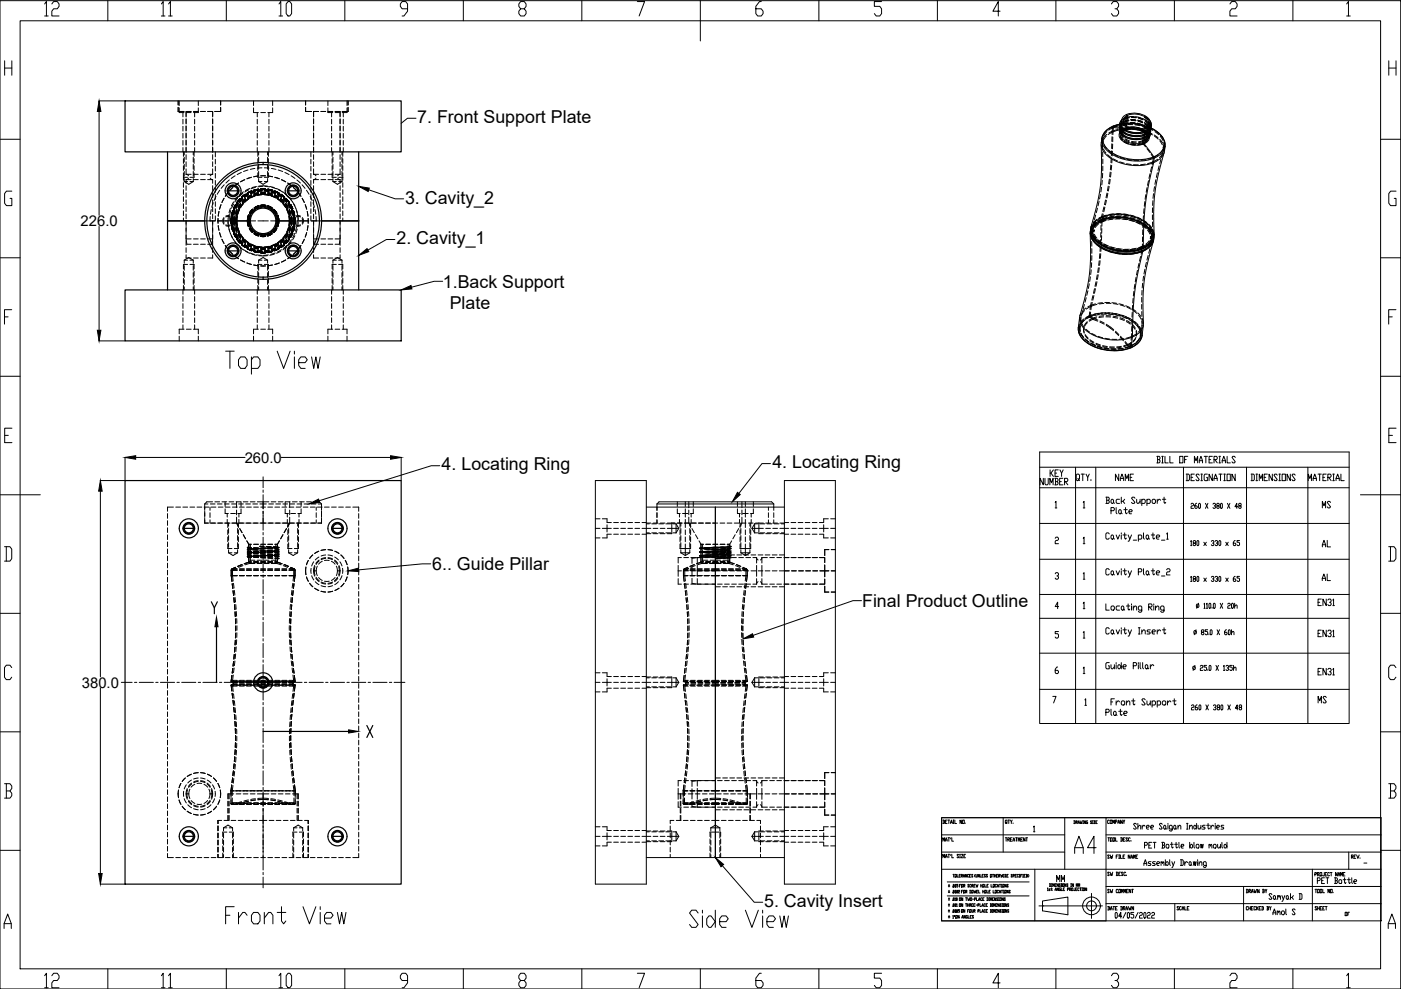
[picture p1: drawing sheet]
<svg xmlns="http://www.w3.org/2000/svg" width="297mm" height="210mm" viewBox="0 0 297 210" stroke-linecap="round" stroke-linejoin="round" font-family="sans-serif">
<defs><g id="words">
<text font-size="7.5" x="46.6" y="197.2">Front View</text>
<g font-size="7.1">
<text x="226.5" y="182">A4</text>
<text x="145" y="197.9">Side View</text>
</g>
<g font-size="6.6">
<text x="13.4" y="4.6" transform="rotate(-90 13.4 4.6)">12</text>
<text x="8.1" y="210.6">12</text>
</g>
<g font-size="6.2">
<text x="62.8" y="4.6" transform="rotate(-90 62.8 4.6)">10</text>
<text x="62.8" y="210.6" transform="rotate(-90 62.8 210.6)">10</text>
</g>
<g font-size="5.7">
<text x="37.4" y="4.6" transform="rotate(-90 37.4 4.6)">11</text>
<text x="37.4" y="210.6" transform="rotate(-90 37.4 210.6)">11</text>
</g>
<g font-size="4.4">
<text x="279" y="109">MS</text>
<text x="279" y="117.1">AL</text>
<text x="278.3" y="150.3">MS</text>
</g>
<g font-size="4">
<text x="279" y="124.2">AL</text>
<text x="223" y="188">MM</text>
</g>
<g font-size="3.8">
<text x="88.5" y="26.1">7. Front Support Plate</text>
<text x="85.9" y="43.2">3. Cavity_2</text>
<text x="84.1" y="51.8">2. Cavity_1</text>
<text x="93.9" y="61">1.Back Support</text>
<text x="95.4" y="65.5">Plate</text>
<text x="93.6" y="99.7">4. Locating Ring</text>
<text x="163.8" y="99.2">4. Locating Ring</text>
<text x="91.6" y="120.9">6.. Guide Pillar</text>
<text x="182.8" y="128.7">Final Product Outline</text>
<text x="162" y="192.3">5. Cavity Insert</text>
</g>
<text font-size="3.5" x="284" y="195.4">OF</text>
<g font-size="3.1">
<text x="17.1" y="47.9">226.0</text>
<text x="51.9" y="98.1">260.0</text>
<text x="17.4" y="145.8">380.0</text>
</g>
<text font-size="2.6" x="287.9" y="184.2">-</text>
</g></defs>
<!-- layer: 0 -->
<g fill="none" stroke="#000" stroke-width=".25">
<path d="M26.5 21.4h58.6v10.8h-58.6zM35.5 32.2v29.3M55.8 34.5v.4M76.1 32.2v29.3M35.5 46.8h7.9M48.5 40.5a.96 .96 0 0 0 .9 .9 .96 .96 0 0 0 1-.9M48.5 40.5a.96 .96 0 0 1 .9-1 .96 .96 0 0 1 1 1M48.5 40.5h1.9M48.5 53.2h1.9M50.2 46.8h2.5M55.8 58.8v.4M58.8 46.8h2.6"/>
<path d="M61.2 40.5h1.9M61.2 53.2h1.9M68.2 46.8h7.9M26.5 61.5h58.6v10.8h-58.6zM26.5 101.9h58.6v85.6h-58.6zM39.1 112h1.9M70.6 112h1.9M44.8 127.6l.6 1.3v1.2M45.9 132.9v11.8M46.1 127.6l-.7 1.3M54.8 144.7h1.9M55.8 155.1h18.1"/>
<path d="M77.8 153.8l1.2 2.6M79 153.8l-1.2 2.6M39.1 177.3h1.9M39.1 177.3a.96 .96 0 0 0 .9 1 .96 .96 0 0 0 1-1M39.1 177.3a.96 .96 0 0 1 .9-.9 .96 .96 0 0 1 1 .9M70.6 177.3a.96 .96 0 0 0 .9 1 .96 .96 0 0 0 1-1M70.6 177.3a.96 .96 0 0 1 .9-.9 .96 .96 0 0 1 1 .9M70.6 177.3h1.9"/>
<circle cx="49.4" cy="40.5" r="1.69"/>
<circle cx="49.4" cy="53.2" r="1.69"/>
<circle cx="49.4" cy="53.2" r="1.13"/>
<circle cx="49.4" cy="53.2" r=".96"/>
<circle cx="49.4" cy="40.5" r="1.13"/>
<circle cx="49.4" cy="40.5" r="1.24"/>
<circle cx="49.4" cy="53.2" r="1.24"/>
<circle cx="55.8" cy="46.8" r="12.4"/>
<circle cx="55.8" cy="46.8" r="11.9"/>
<circle cx="55.8" cy="46.8" r="5.6"/>
<circle cx="55.8" cy="46.8" r="3"/>
<circle cx="55.8" cy="46.8" r="2.7"/>
<circle cx="62.2" cy="40.5" r="1.69"/>
<circle cx="62.2" cy="53.2" r="1.69"/>
<circle cx="62.2" cy="53.2" r="1.13"/>
<circle cx="62.2" cy="40.5" r=".96"/>
<circle cx="62.2" cy="53.2" r=".96"/>
<circle cx="62.2" cy="40.5" r="1.13"/>
<circle cx="62.2" cy="40.5" r="1.24"/>
<circle cx="62.2" cy="53.2" r="1.24"/>
<circle cx="40" cy="112" r="1.24"/>
<circle cx="40" cy="112" r=".96"/>
<circle cx="40" cy="112" r="1.13"/>
<circle cx="40" cy="112" r="2.03"/>
<circle cx="71.5" cy="112" r="1.24"/>
<circle cx="71.5" cy="112" r=".96"/>
<circle cx="71.5" cy="112" r="1.13"/>
<circle cx="71.5" cy="112" r="2.03"/>
<circle cx="55.8" cy="144.7" r="1.24"/>
<circle cx="55.8" cy="144.7" r=".96"/>
<circle cx="55.8" cy="144.7" r="1.13"/>
<circle cx="55.8" cy="144.7" r="2.03"/>
<circle cx="40" cy="177.3" r="1.24"/>
<circle cx="40" cy="177.3" r="1.13"/>
<circle cx="40" cy="177.3" r="2.03"/>
<circle cx="71.5" cy="177.3" r="1.24"/>
<circle cx="71.5" cy="177.3" r="1.13"/>
<circle cx="71.5" cy="177.3" r="2.03"/>
</g>
<g fill="none" stroke="#000" stroke-width=".21">
<path d="M37.8 22.8v.8h1.2M37.8 21.4v.9M38 21.4v1M38 22.9v1h1M38.8 23.9v.9M38.8 25.3v1M38.8 26.8v1M38.8 28.3v1M38.8 29.8v1M38.8 31.3v.9M38.9 37.6h.9M38.9 32.2v1"/>
<path d="M38.9 33.6v1M38.9 35.2v.9M38.9 36.7v1.5M38.9 38.7v1M39.1 38.5h.7M39.1 32.2v.6M39.1 33.4v.9M39.1 34.8v1M39.1 36.3v1.1M39.1 37.8v.7M39.1 38.5l.9 .6 1-.6M39.5 37l.5 .3"/>
<path d="M39.5 37h1M39.5 38.1h1M39.5 23.6v1.2M39.5 25.2v1.1M39.5 26.7v1.1M39.5 28.2v1.1M39.5 29.7v1.1M39.5 31.2v1.1M39.5 32.8v1M39.5 34.3v1M39.5 35.8v1.2M39.5 38.1v.8"/>
<path d="M39.5 39.4v1M39.5 23.6h1M39.5 23.9h1M40 37.8l-.5 .3M40.3 38.5h.7M41 32.2v.6M41 33.4v.9M41 34.8v1M41 36.3v1.1M41 37.8v.7M41 23.6h1M41 37h1"/>
<path d="M41 38.1h1M41.1 36.7v.9h-.8M41.1 32.2v1M41.1 33.6v1M41.1 35.2v.9M41.3 23.9v.9M41.3 25.3v1M41.3 26.8v1M41.3 28.3v1M41.3 29.8v1M41.3 31.3v.9M42 21.4v1"/>
<path d="M42 22.9v1h-1M42.5 23.6h1M42.5 37h1M42.5 38.1h1M44 23.6h1M44 37h1.1M44 38.1h1.1M44.6 37.8l.5 .3M45.1 37l-.5 .3M45.1 23.6v1.2M45.1 25.2v1.1M45.1 26.7v1.1"/>
<path d="M45.1 28.2v1.1M45.1 29.7v1.1M45.1 31.2v1.1M45.1 32.8v1M45.1 34.3v1M45.1 35.8v1.2M45.1 38.1v.8M45.1 39.4v1M45.7 32.2v1.1M45.7 33.8v1M45.7 35.3v1M45.7 36.8v1"/>
<path d="M45.7 38.3v1M45.7 39.8v1M46.8 22.8v.8h-1.3M46.8 21.4v.9M47.5 39.2l-.6 .7M48.6 38.1l-.7 .7M49.4 39.7l-.7 .7M49.8 37.3l-.8 .5M50.6 38.8l-.8 .6M51 38.5l.9-.4zM51.2 36.6l-.9 .4M52.6 36l-1 .4"/>
<path d="M52.9 40l-.9 .4M53.3 37.6l-1 .3M53.8 21.4v1M53.8 22.9v1h1M54 35.7l-.9 .2M54.2 39.7l-1 .3M54.4 39.5l-1 .3M54.5 23.9v.9M54.5 25.3v1M54.5 26.8v1M54.5 28.3v1M54.5 29.8v1"/>
<path d="M54.5 31.3v.9M54.7 32.2v1M54.7 33.6v1M54.7 35.2v.9M54.7 36.7v.9h.8M54.8 37.3l-1 .2 1-.2M54.8 32.2v.6M54.8 33.4v.9M54.8 34.8v1M54.8 36.3v1.1M54.8 37.8v.7M54.8 38.5h.7"/>
<path d="M54.8 38.5l1 .6 .9-.6M54.9 39.5h1.8M55.3 37.3h1zM55.3 23.9h1M55.5 35.6h-1M55.7 39.5l-1 .1M56 35.6h1M56 38.5h.7M56.2 39.5l.9 .1M56.7 32.2v.6M56.7 33.4v.9M56.7 34.8v1"/>
<path d="M56.7 36.3v1.1M56.7 37.8v.7M56.8 37.3l1 .2-1-.2M56.9 32.2v1M56.9 33.6v1M56.9 35.2v.9M56.9 36.7v.9h-.9M57 23.9v.9M57 25.3v1M57 26.8v1M57 28.3v1M57 29.8v1"/>
<path d="M57 31.3v.9M57.2 39.5l1 .3M57.5 35.7l1 .2M57.6 39.7l1 .3M57.8 21.4v1M57.8 22.9v1h-1M58.3 37.6l.9 .3M58.6 40l.9 .4M59 36l.9 .4M59.7 38.1l.9 .4zM60.4 36.6l.9 .4M61 38.8l.8 .6"/>
<path d="M61.7 37.3l.8 .5M62.2 39.7l.7 .7M62.9 38.1l.8 .7M64 39.2l.7 .7M64.8 21.4v.9M64.8 22.8v.8h1.2M65.9 32.2v1.1M65.9 33.8v1M65.9 35.3v1M65.9 36.8v1M65.9 38.3v1M65.9 39.8v1"/>
<path d="M66.5 37l.5 .3M66.5 23.6v1.2M66.5 25.2v1.1M66.5 26.7v1.1M66.5 28.2v1.1M66.5 29.7v1.1M66.5 31.2v1.1M66.5 32.8v1M66.5 34.3v1M66.5 35.8v1.2M66.5 38.1v.8M66.5 39.4v1"/>
<path d="M66.5 37h1M66.5 38.1h1M66.5 23.6h1M67 37.8l-.5 .3M68 23.6h1M68 37h1M68 38.1h1M69.5 21.4v1M69.5 22.9v1h1M69.5 23.6h1M69.5 37h1M69.5 38.1h1"/>
<path d="M70.3 23.9v.9M70.3 25.3v1M70.3 26.8v1M70.3 28.3v1M70.3 29.8v1M70.3 31.3v.9M70.4 36.7v.9h.9M70.4 32.2v1M70.4 33.6v1M70.4 35.2v.9M70.6 38.5h.7M70.6 32.2v.6"/>
<path d="M70.6 33.4v.9M70.6 34.8v1M70.6 36.3v1.1M70.6 37.8v.7M70.6 38.5l.9 .6 1-.6M71 23.6h1.1M71 37h1.1M71 38.1h1.1M71 23.9h1M71.6 37.8l.5 .3M71.8 37.6h.9M71.8 38.5h.7"/>
<path d="M72.1 37l-.5 .3M72.1 23.6v1.2M72.1 25.2v1.1M72.1 26.7v1.1M72.1 28.2v1.1M72.1 29.7v1.1M72.1 31.2v1.1M72.1 32.8v1M72.1 34.3v1M72.1 35.8v1.2M72.1 38.1v.8M72.1 39.4v1"/>
<path d="M72.5 32.2v.6M72.5 33.4v.9M72.5 34.8v1M72.5 36.3v1.1M72.5 37.8v.7M72.7 32.2v1M72.7 33.6v1M72.7 35.2v.9M72.7 36.7v1.5M72.7 38.7v1M72.8 23.9v.9M72.8 25.3v1"/>
<path d="M72.8 26.8v1M72.8 28.3v1M72.8 29.8v1M72.8 31.3v.9M73.6 21.4v1M73.6 22.9v1h-1.1M73.8 21.4v.9M73.8 22.8v.8h-1.3M233.5 30.7a42.7 42.7 0 0 1-2.2 17.4M233.5 30.3a4 4 0 0 0 2.8 3.7 9.9 9.9 0 0 0 9.5-.2 2.77 2.77 0 0 0 1.1-1.8M233.5 39.7l-.1 1M233.6 29.4a4 4 0 0 0 2.8 3.7 9.9 9.9 0 0 0 9.5-.3 2.77 2.77 0 0 0 1.1-1.8"/>
<path d="M233.6 29.4l-.1 .9M233.7 38.2l-.1 1M233.7 29.6l-.2 .7M233.7 30.7l.1 1M233.8 36.7l-.1 1M233.8 32.2v1M233.8 30.1v1M233.8 33.7v1M233.8 35.2v1M233.8 28.7l-.2 .7M233.9 29.4l-.1 1M233.9 29.2v1"/>
<path d="M234 31.6l.5 .8M234.1 30.7l.5 .8M234.6 28.9l-.6 .8M234.7 27.9l-.6 .8M234.7 28.5l-.7 .7M234.8 27.5l-.7 .7M234.8 32.8l.8 .6M234.9 31.9l.8 .6M235 39.5l-.2 .9M235.2 39.5l-.2 1M235.2 38l-.1 1M235.4 38l-.2 1"/>
<path d="M235.4 36.5l-.1 1M235.5 35l-.1 1M235.6 36.5l-.2 1M235.6 33.5l-.1 1M235.7 32l-.1 1M235.7 35.1l-.1 1M235.7 30.5v1M235.8 29l-.1 1M235.8 33.6l-.1 .9M235.8 27.8l-.7 .4M235.8 27.8v.7M235.8 32v1.1"/>
<path d="M235.9 26.9l-.7 .3M235.9 30.6v1M235.9 26.9l-.1 .9M235.9 29.1v.9M236 28l-1.1 .5M236 28v.5M236 26.8a3.5 3.5 0 0 0-2.4 2.6M236 26.8l-.1 .1M236 26.8l2.4 .5M236 26.8h.1M236 26.8a2.79 2.79 0 0 0-1.8 4 8.7 8.7 0 0 0 7.7 3 5.2 5.2 0 0 0 4.9-2.5 3.3 3.3 0 0 0-2.1-3.8l-.7-.4M236 33.7l.9 .4"/>
<path d="M236.1 27l1 .2M236.1 27l-1 .6M236.1 27l-.1 1M236.2 32.7l.8 .5M237 27.5l-1.2 .3M237.1 27.6l-1.1 .4M237.1 26.5l-1.2 .4M237.2 26.7l-1.1 .3M237.3 27.4a2.67 2.67 0 0 0 2.6 2.1 3.4 3.4 0 0 0 4-1.4v-.2M237.3 27.4h.1M237.4 26.8v.4a4.2 4.2 0 0 0 5.2 1.5l1-.6 .4-.8M237.4 26.8h.1"/>
<path d="M237.4 34.3l1 .3M237.4 26.3l-1.4 .5M237.4 26.2a2.72 2.72 0 0 0 2.9 2.1 3.6 3.6 0 0 0 3.7-1.4l.1-.2M237.4 26.3l.9-.1zM237.5 26.1l-.1 .1M237.5 28.3a2.68 2.68 0 0 0 2.8 2.1h1.2l1-.2M237.5 33.4l1 .3M237.5 28.9l.5 .9M237.6 27.3l.9 .3M237.6 27.5l-.1 .8M237.6 28.7l.4 .9M237.7 26.8l-.1 .6"/>
<path d="M237.7 27.8l-.2 .5M237.7 26.2v.6M237.7 26.1a2.12 2.12 0 0 0 2.1 1.9 4.6 4.6 0 0 0 3-.2M237.7 27a1.53 1.53 0 0 0 1.3 2.1 4.8 4.8 0 0 0 3.6 0M237.8 26.6h-.1a1.34 1.34 0 0 0 .6 2.3 4.4 4.4 0 0 0 5.5-.5l.2-.7-.3-.7M237.8 26.7l-.5 .7M237.8 27l-.2 .5v.4M237.8 26.4a1.54 1.54 0 0 0 1.3 2 4.8 4.8 0 0 0 3.6 0M237.8 28.4l.1 .5 .2 .4M237.8 28.2l.1 .5 .3 .4M237.8 25.4l-.1 .7M237.8 26l-.4 .8"/>
<path d="M237.9 26.4l-.2 .4v.5M237.9 28.4l.8 .6M237.9 25.7l-.2 .5 .1 .5M237.9 25.4l-.5 .8M237.9 25.7l-.2 .4M238 27.1l-.2 1.3M238 27.7l.8 .6M238.1 27.1l.8 .6M238.2 25.4l-.2 1.2M238.3 30.1l.9 .4M238.3 24.6a4.4 4.4 0 0 1 5.3 .6 1.24 1.24 0 0 1-.8 2 4.5 4.5 0 0 1-4.7-.9 1.14 1.14 0 0 1 .2-1.7zM238.4 27.3a1.41 1.41 0 0 0-1.1 1.3 1.41 1.41 0 0 0 .9 1.4 5.1 5.1 0 0 0 4.4 .5"/>
<path d="M238.4 27.3l.6-.2-.2 .1a1.63 1.63 0 0 0-1.3 1.1M238.4 30l.9 .4M238.4 27.2l-1 .2M238.5 27.2l-.1 .1M238.5 27.2l-.5 .3M238.5 29.6l.9 .4M238.5 27.6h.1M238.5 27.6l-.9 .8M238.5 29.4l.9 .4M238.6 27.4l-1 .1M238.6 26.3l-1 .1M238.6 26.4l-.5 .3"/>
<path d="M238.6 27.6l-.5 .4-.3 .4M238.6 26.4l-.1 .8M238.6 27.6l-.8 .7M238.7 26.4l-1 .2M238.7 25.8l-.5 .2M238.7 25.7l-.5 .3M238.7 25.8l-.1 .6M238.7 27.4l-.7 .5M238.7 27.4l-.1 .2M238.8 27.2a4.2 4.2 0 0 1 3.1 .1M238.8 25.1l-.5 .3M238.8 27.2l-.8 .5"/>
<path d="M238.8 25.1l-.1 .6M238.8 27.2l-.1 .2M238.8 25.1l-.5 .2M238.8 26.2l1-.1zM238.8 24.9l-1 .5M238.8 34.7l1 .2M238.9 24.3l-.1 .8M238.9 27.2h1M239 33.8l.9 .1M239.1 27.4h1M239.1 26.3h1M239.1 24.4l-.3 2.8"/>
<path d="M239.1 24.4a3.7 3.7 0 0 1 4.4 1.3 1.17 1.17 0 0 1-.9 1.4M239.1 24.4a1.17 1.17 0 0 0-.9 1 1.17 1.17 0 0 0 .6 1.2 4.2 4.2 0 0 0 3.8 .5M239.1 27.5l-.5 .1M239.2 26.1l-1 .3M239.2 26l-1 .3M239.2 29.2l.9 .2M239.2 26.4h1M239.2 27l-.7 .2M239.2 26.3l-.6 .1M239.2 25.5l-.9 .2M239.2 25.4l-.9 .3M239.2 28.5l1 .3"/>
<path d="M239.3 26.2l-.7 .2M239.3 25.6l-.6 .2M239.3 24.8l-.9 .3M239.3 27.9l1 .2M239.4 25.6l-.7 .1M239.4 25l-.6 .1M239.4 27.1l1-.1-1 .1M239.4 24.9l-.6 .2M239.6 27.4h1M239.6 26l1 .1M239.6 26h1.1M239.6 27.4l-1 .2"/>
<path d="M239.7 26.9l1 .1M239.7 27.4l-1.2 .2M239.7 30.7l1 .1M239.7 26.2l1 .1M239.7 25.4h1M239.8 30.5l1 .2M239.8 26.2h1M239.8 25.6h1M239.8 24.8h1M239.9 25.5l1 .1M239.9 24.9l1 .1M239.9 30.2l1 .1"/>
<path d="M239.9 30l1 .1M239.9 24.9h1M240.1 27.4l1 .1 .9 .3M240.2 27.4l1 .1M240.3 26.2l1 .1zM240.3 24.7l-1 .1M240.3 34.9h1M240.4 34h1M240.4 27.3l1 .1M240.6 27.4l.9 .2M240.6 26.3l1 .2M240.7 26.5l1 .1"/>
<path d="M240.8 24.7l1 .3M240.9 27.1l1 .3-1-.3M241.2 27l.9 .4M241.2 26.3l1 .4M241.2 25.5l1 .3M241.3 26.3l.9 .4M241.3 25.7l.9 .3M241.3 24.9l1 .3M241.4 25.7l.9 .3M241.4 25.1l.9 .3M241.4 25l1 .4M241.5 27.3l.9 .5"/>
<path d="M241.5 27.3a4.1 4.1 0 0 0-2.8 .1M241.6 27.6l1.3 .8M241.6 29.4h-1M241.7 27.6l.9 .5M241.7 28.7l-1 .1M241.8 26.4l1 .3zM241.8 28.1l-1 .1M241.9 27.5l1 .3M241.9 27.3l.7 .4M242 27.7l1 .3M242 26.6l1 .2M242.1 26.4l-1-.2 1 .3"/>
<path d="M242.1 26.7l1 .3M242.3 30l-.9 .3M242.3 30v.4M242.3 25.1l.8 .5M242.3 29.8l-.9 .2M242.3 29.8v.2M242.3 30.4l-1 .2M242.3 30.4l.1 .1M242.3 27.6l.8 .6M242.4 27.6l.8 .5M242.4 30.5l-1.2 .3M242.4 30.5l.5 .6"/>
<path d="M242.4 28.7l-.1 1.1M242.5 30.2l.1 .3M242.5 29.7v.5M242.5 29.7l.2 .2M242.5 29.7h.1M242.5 29.7l.2 .1M242.5 26.6l.8 .7-.8-.6M242.6 30.5l2.1 2.9-.1 1.1a63.3 63.3 0 0 0-2.2 18.1M242.6 27.6l.7 .7M242.6 29.1l-.5 .2M242.6 29.1l-.1 .6M242.6 27.1l-.1 1.1"/>
<path d="M242.6 26l.8 .6-.8-.6M242.6 26.9l.8 .7-.8-.7M242.7 24.9l.7 .6M242.7 24.9l.6 .5M242.7 24.9h.1M242.7 26.3l.7 .7M242.7 28.5l-.5 .1M242.7 28.5l-.1 .6M242.7 25.4a1.69 1.69 0 0 1 1 2.6 4.5 4.5 0 0 1-6.2-.6 1.09 1.09 0 0 1 .4-1.4M242.7 29.8v.1M242.7 25.6l.8 .7M242.8 27.8l-.5 .2"/>
<path d="M242.8 27.8l-.1 .6M242.8 25.6l.7 .7M242.8 34.8l-1 .1M242.8 24.7a1.69 1.69 0 0 1 1.3 1.8 1.69 1.69 0 0 1-1.4 1.5 4.5 4.5 0 0 1-5.2-1.4v-.6l.3-.6M242.8 24.8l.8 .6M242.8 27.3v.5M242.8 24.7l-.1 .2M242.8 24.7v.1M242.8 24.8l-.1 .1M242.9 28.4l.4 .9M242.9 29.4l-.6 .4M242.9 33.8l-1 .2"/>
<path d="M243 28l.2 .5v.5l-.1-.4-.3-.5M243 28.4l.4 .9M243 29.4l-.7 .6M243.1 29.4l-.6 .3M243.1 29.7l-.8 .7M243.2 28.7l-.6 .4M243.2 31.5l.6 .8M243.2 39.8l-.2 1M243.2 26.8l.8 .3zM243.2 28.1l-.5 .4M243.3 29.8l-.9 .7M243.3 27.7l-.1 1.3-.3-.6"/>
<path d="M243.4 28l.9 .4M243.4 29l.2-.9v.4l-.2 .5-.9 .7M243.5 28.2l.8 .4M243.5 27l.9 .4M243.5 28.5a1.31 1.31 0 0 1-.9 2M243.5 28.4l.1-1-.1 .9-.9 .8M243.5 28.7a1.28 1.28 0 0 1-1 1.5M243.5 27.3l-.7 .5M243.5 38.3l-.2 1M243.5 26.1l-.1 1.1M243.6 27.7l.1-.9v.4l-.2 .6-.8 .6M243.6 27.2l.9 .5"/>
<path d="M243.6 28.5l-.1 .6-.1-.5M243.6 25.8l.2 .8M243.6 27.6l.2 .2a1.51 1.51 0 0 1-1.1 2M243.6 27.7l.3 .9M243.6 27.9v.6M243.7 25.9l.1 .9M243.7 27l.2 .9M243.7 27.3v.5M243.8 26.4l.2 .9M243.8 26.6l-.1 .6M243.8 26.6a1.65 1.65 0 0 1-1 1.2M243.8 36.9l-.2 .9"/>
<path d="M243.9 28.6a1.72 1.72 0 0 1-1.2 1.3M243.9 26.1l-.1 .5M243.9 28.5v.1M243.9 25.7l.2 1M243.9 27.9h.1M244 27.1a4.3 4.3 0 0 1 3 3.9M244 27.2v.1M244.1 32.7l.4 .7M244.1 26.6v.1M244.2 35.4l-.3 1M244.4 34.3l-1.1 .4M244.4 34.3l-.1 .6"/>
<path d="M244.5 33.4l-1.1 .4M244.5 33.4l-.1 .9M244.7 28.6l.8 .6M244.8 28.9l.8 .6M244.8 39.6l-.2 1M244.8 27.7l.8 .6M244.9 27.9l.8 .7M245.1 38.1l-.2 1M245.4 36.6l-.2 1M245.4 33.8l-1 .5M245.6 32.8l-1.1 .6M245.8 35.2l-.3 1"/>
<path d="M245.9 29.5l.6 .8M245.9 29.9l.5 .8M246 28.6l.6 .8M246 28.9l.5 .9M246.1 33.7l-.2 1M246.4 32.6l-.6 .8M246.5 31.7l-.6 .8M246.6 32.3l-.3 1M246.6 31.2v1M246.7 30.2v1M246.7 30.8l.2 1.2M246.7 31l-.1 .9"/>
<path d="M246.8 32.3a42.8 42.8 0 0 0-2.1 17.4M246.8 29.8l.2 1.2M247 31l-.1 1M38.9 40.2v1M38.9 41.7v1M38.9 43.2v1M38.9 44.7v1M38.9 46.2v.6M38.9 57.5v1M38.9 59v1M39.1 55.2v.6M39.1 56.3v1"/>
<path d="M39.1 57.8v1M39.1 59.3v1M39.1 55.2h.7M39.1 55.2l.9-.6 1 .6M39.5 50.7h1M39.5 50.7l.1 1.1h.9M39.5 40.9v1M39.5 42.4v1M39.5 43.9v1M39.5 45.4v1M39.5 46.8v1.1M39.5 48v1.4"/>
<path d="M39.5 49.5v1.2M39.5 51v1M39.5 52.5v1M39.5 54v.7h1M39.8 56.1h-.9v.9M40.3 56.1h.8v.9M40.3 55.2h.7M41 55.2v.6M41 56.3v1M41 57.8v1M41 59.3v1M41 50.7h1"/>
<path d="M41 51.8h1M41 54.7h1M41.1 57.5v1M41.1 59v1M42.5 50.7h1M42.5 51.8h1M42.5 54.7h1M43.4 46.8h2.2M44 50.7h1.1M44.6 45.9l-.1 .9M44.8 44.4l-.2 1M45.1 50.7l-.2 1.1h-.9"/>
<path d="M45.1 40.9v1M45.1 42.4v1M45.1 43.9v1M45.1 45.4v1M45.1 46.8v1.1M45.1 48v1.4M45.1 49.5v1.2M45.1 51v1M45.1 52.5v1M45.1 54v.7h-1.1M45.2 43l-.3 .9M45.7 41.3v1"/>
<path d="M45.7 42.8v1M45.7 44.3v1M45.7 45.8v1M45.8 41.6l-.4 .9M46.1 46.8h1M46.2 46.3v1zM46.3 47.8l.1 1-.1-1M46.3 45.8l.1-1-.1 1M46.5 49.3l.4 1-.4-1M46.5 44.3l.4-.9-.4 1M46.6 40.3l-.6 .9M47 50.7l.5 .9"/>
<path d="M47.5 46.1a1.12 1.12 0 0 0 0 1.4M47.5 42.1l-.5 .8zM47.5 46.3l-.1 .5 .1 .5M47.8 52l.5 .8M47.9 45.8h.9M47.9 46l.4-.1 .5 .1M47.9 47.7l.4 .1 .5-.1M48.3 40.8l-.5 .8M48.3 46.8l.1 .8M48.4 47.1l.3 1.9M48.5 45.6l-.1 1M48.6 48.6l.7 1.8"/>
<path d="M48.6 46.1v.7h-1M48.8 47.8l-.3 .2-.6-.1M48.9 44.1l-.3 1M48.9 44.6l-.2 1M49 46.1v1.4M49 46.8l.1 .6M49.1 46.2l-.1 .6zM49.1 50l1 1.6M49.1 46.8v.6M49.1 46.3v.5M49.1 48l.2 1M49.1 46.8h1.1"/>
<path d="M49.1 47.9l.2 1zM49.1 46.8l.1 1.3M49.1 47.9l.3 1M49.1 47.9l.3 .9M49.2 46.8l.1 1.1M49.2 46.4l.1 .4M49.2 45.6l-.1 1.2M49.2 46.1l.3 .7M49.3 46.8l.1 1M49.3 45.7l-.1 1.1M49.3 46.8l.1 1zM49.3 46.8l.1 .9"/>
<path d="M49.3 46.8l-.1 .5M49.3 45.8v2M49.3 44.7l-.2 .9M49.3 44.7l-.2 1zM49.3 48.5l.4 1M49.4 44.8l-.3 .9 .3-.9M49.4 45.9l-.1 .9M49.4 45.9l-.1 .9zM49.4 48.4l.3 1M49.4 53.9l-.7-.7 .7 .7M49.4 44.8l-.3 1M49.4 46v1.7"/>
<path d="M49.4 48.3l.3 1M49.4 48.3l.3 .9M49.5 48.3l.3 .9zM49.5 46.8v.7M49.5 46.8l-.3 .7M49.5 48.2l.3 .9M49.5 46.2v.6M49.5 49.4l.5 .9M49.5 43.3l-.4 .9M49.5 42.8l-.4 .9M49.6 49.3l.4 .9M49.6 45.7l.2-1-.2 1"/>
<path d="M49.6 48l.2 1M49.7 44.2l-.4 .9M49.7 44.3l-.3 .9M49.7 44.4l-.3 .9M49.7 46.8l.1 1M49.7 44.4l-.3 1M49.8 44.5l-.3 .9zM49.8 54.3l.8 .5M49.8 44.5l-.3 1M49.8 45.8l-.1 1zM49.8 51.3l.7 .7M49.9 49.9l.5 .9"/>
<path d="M49.9 49.8l.5 .9-.5-.9M49.9 45.3l.3-.9-.3 1M49.9 43.9l.6-.8-.5 .9M49.9 49.7l.5 .9M49.9 49.7l.6 .8M50 43.3l-.5 .9M50 49.6l.5 .9-.5-.8M50 43.4l-.5 .9M50 49.6l.5 .9M50 50.3l-.5-.9 .5 .9M50 43.4l-.4 .9M50 46.2v1.3"/>
<path d="M50 44.2l.5-.8-.5 .8M50 49.4l.5 .9M50.1 48l.2 1M50.1 48l.3 .9M50.2 50.8l.7 .7M50.2 45.7l-.1 1.1 .1 1.2M50.2 50.7l.7 .8zM50.2 50.7l.7 .8M50.2 49.3l-.3-1 .3 1M50.2 50.6l.7 .8M50.3 45.8v2v-1.9M50.3 44.7l-.2 1"/>
<path d="M50.4 48.5l.3 .9M50.4 44.7l-.3 1M50.4 42l-.6 .8M50.4 42.9l-.5 .8M50.4 43l-.5 .8M50.4 43l-.5 .8zM50.4 48.3l.4 .9-.4-.9M50.5 49.7l.5 .8zM50.5 43.2l-.5 .9M50.5 41.6l-.7 .8M50.5 52l.7 .7M50.6 49.4l.5 .8"/>
<path d="M50.7 51.2l.7 .7M50.7 44.3l-.3 .9M50.7 42.6l.7-.7-.7 .7M50.7 51.1l.7 .7-.7-.7M50.7 51l.7 .7M50.8 50.9l.6 .8M50.8 44.4l-.4 1 .4-.9M50.8 50.9l.7 .7M50.8 50.7l.7 .7M50.8 52.4l.8 .6M50.9 42.2l-.7 .8zM50.9 42.2l-.7 .7"/>
<path d="M50.9 42.3l-.7 .7M51 49.8l.6 .8M51 55.1l.9 .5zM51 49.7l.6 .8M51 49.6l.6 .9M51 43.1l-.5 .9 .5-.9M51.1 43.4l-.6 .9M51.1 43.4l-.5 .9M51.2 51.9l.8 .5M51.3 50.9l.8 .7M51.4 50.7l.7 .7M51.4 50.6l.7 .7"/>
<path d="M51.4 41.8l-.7 .7M51.4 42l-.6 .7M51.4 41.9l-.7 .8M51.4 43.3l.2-.1-.6 .8zM51.5 42.1l-.7 .7M51.5 42.2l-.7 .8 .7-.8M51.5 41l-.8 .7M51.6 43l-.6 .8M51.6 40.7l-.8 .6M51.6 52.9l.9 .5M51.8 52.2l.9 .5M51.8 52.1l.9 .5"/>
<path d="M51.8 41.7l.9-.5-.9 .6M51.8 52l.9 .6M51.8 52l.9 .5-.9-.5M51.8 51.9l.9 .6M51.8 51.8l.9 .5M51.9 51l.8 .6M51.9 50.8l.8 .6zM52 41.2l-.8 .7M52 41.2l-.8 .6M52 41.3l-.8 .6M52 53.3l.9 .4M52.1 42.1l-.8 .6"/>
<path d="M52.1 42.3l-.7 .7M52.1 42.6l.6-.4-.8 .6zM52.4 52.7l.9 .4M52.4 52.7l.9 .5zM52.5 46.9l.1 1M52.5 46.8l.2 1.2M52.5 47l.2 1M52.5 47.1l.2 1M52.5 51.9l.9 .5zM52.5 51.6l.9 .5M52.5 51.7l.9 .4M52.7 40.9l-.9 .6"/>
<path d="M52.7 41l-.9 .6M52.7 41.1l-.9 .5M52.7 45.6l-.2 1M52.7 41.3l-.9 .6M52.7 45.6l-.2 1.2M52.7 45.6l-.2 .9M52.7 42.1l-.8 .6M52.7 45.8l-.1 1 .1 1.1M52.7 45.5l-.2 .9M52.7 46.8h1.5M52.8 40.2l-.9 .5M52.8 48.4l.6 .8"/>
<path d="M52.9 48.5l.6 .7M52.9 48.5l.6 .8M52.9 46.2v1.2M52.9 48.5l.7 .8M52.9 48.3l.6 .8M53 53.6l.9 .3M53.1 47.9l.5 .9M53.1 52.9l1 .4M53.1 40.9l1-.3zM53.1 52.7l1 .4zM53.1 40.9l1-.4-1 .4M53.1 52.8l1 .3-1-.3"/>
<path d="M53.1 52.7l1 .3M53.1 52.6l1 .3M53.1 51.8l1 .4M53.1 41.9l1-.3-1 .4M53.2 45.7a2.88 2.88 0 0 0 0 2.3M53.3 56.1l-1-.3 1 .3M53.3 53.1l-.9-.4 .9 .4M53.3 40.5l-.9 .4M53.3 40.6l-.9 .4M53.4 41.3l-.9 .5M53.4 41.5l-.9 .5 .9-.5M53.4 53.9l1 .2"/>
<path d="M53.4 48.4l.7 .7M53.5 44.4l-.6 .8M53.5 44.5l-.6 .8M53.6 44.3l-.7 .8M53.6 44.9l-.5 .8M53.6 44.3l-.6 .7M53.8 56.2l1 .1M53.8 49.5l.9 .5M53.8 53.3l1 .2M53.8 40.3l1-.2zM53.8 40.4l1-.2zM53.8 53.3l1 .3"/>
<path d="M53.8 52.6l1 .2M53.8 41.4l1-.3zM53.8 52.3l1 .3M53.9 49.6l.9 .4M53.9 44.1l.9-.5zM53.9 49.4l.9 .5M53.9 49.1l.9 .5M54 49.6l.9 .4M54.1 40.5l-1 .3 1-.3M54.1 53.2l-1-.3 1 .3M54.1 40.6l-1 .4M54.1 41.4l-1 .4"/>
<path d="M54.1 40.4l-1 .3M54.1 40.7l-1 .4M54.1 52.1l-1-.4 1 .4M54.1 44.5l-.7 .7M54.4 54l1 .1M54.5 40.4l1-.1zM54.5 53.3l1 .1M54.5 53.2l1 .1M54.5 53.2l1 .2M54.5 52.4l1 .1M54.5 53.4l1 .1M54.5 40.6l1-.1z"/>
<path d="M54.5 53l1 .2M54.5 52.2l1 .2M54.5 52.3l1 .1M54.6 49.4l.9 .2M54.7 57.5v1M54.7 59v1M54.7 46.8h2.2M54.8 40.2l-1 .2M54.8 40.1l-1 .3M54.8 40.1l-1 .2M54.8 40.9l-1 .2M54.8 43.8l-.9 .4"/>
<path d="M54.8 44.1l-.9 .4M54.8 55.2v.6M54.8 56.3v1M54.8 57.8v1M54.8 59.3v1M54.8 55.2h.7M54.8 55.2l1-.6 .9 .6M54.9 43.6l-.9 .4M54.9 54.2h1.8M55 43.6l-1 .4M55.2 50.1h1M55.3 50.1h1"/>
<path d="M55.3 40.8h1zM55.3 41h1zM55.3 56.4h1zM55.3 43.6l1 .1M55.3 50h1M55.3 49.7h1M55.3 43.9h1M55.3 53.6h1M55.3 40.1h1M55.3 53.5h1M55.3 40h1M55.3 52.9h1z"/>
<path d="M55.3 52.6h1zM55.3 43.5h1M55.4 43.5l1 .1M55.5 43.5l1 .1M55.5 41.3l-1 .1M55.5 56.1h-.8v.9M55.5 44l-.9 .3M55.5 40.3l-1 .2M55.5 40.4l-1 .1M55.5 41.2l-1 .1M55.5 40.2l-1 .1M56 41.3l1 .1"/>
<path d="M56 40.3l1 .1zM56 53.4l1-.1zM56 44l1 .3M56 40.3l1 .2M56 40.4l1 .1M56 41.2l1 .1M56 40.2l1 .1M56 40.5l1 .1zM56 56.1h.9v.9M56 55.2h.7M56.2 43.5l-1.1 .1 .1 .3M56.3 43.5h-1"/>
<path d="M56.3 43.6l-1 .1M56.3 50.1h-1M56.7 43.6l.9 .4M56.7 55.2v.6M56.7 56.3v1M56.7 57.8v1M56.7 59.3v1M56.8 43.8l.9 .4M56.8 44.1l.8 .4M56.8 53.5l1-.2-1 .3M56.8 40.2l1 .2M56.8 40.1l1 .3-1-.3"/>
<path d="M56.8 41.1l.9 .3M56.8 56.3l1-.1-1 .1M56.8 43.7l.9 .4M56.9 54l-1 .1M56.9 57.5v1M56.9 59v1M56.9 43.7l.9 .5M57 49.4l-1 .2M57 52.4l-1 .1M57 52.2l-1 .2M57 52.3l-1 .1M57 53.2l-1 .1"/>
<path d="M57 53.2l-1 .2M57 53.4l-1 .1M57 53l-1 .2M57.4 46.8h1.4M57.4 44.5l.7 .7M57.5 41.4l.9 .4M57.5 40.5l1 .3-1-.3M57.5 53.2l1-.3-1 .3M57.5 40.6l1 .3M57.5 40.6l1 .4M57.5 40.4l1 .3M57.5 40.7l1 .4"/>
<path d="M57.6 49.6l-.9 .5M57.6 49.6l-.9 .4M57.6 49.1l-.8 .5M57.7 49.4l-.9 .5M57.7 44.1l-.9-.5 .9 .5M57.7 49.6l-.9 .4M57.7 49.5l-.9 .5M57.7 52.6l-.9 .2 1-.2M57.7 41.1l-.9-.2 1 .2M57.7 52.3l-.9 .3 1-.3M58 44.3l.6 .8M58 44.9l.5 .8"/>
<path d="M58 44.5l.6 .8M58 44.4l.7 .8M58.1 44.4l.6 .8M58.1 44.5l.6 .7M58.1 48.4l-.7 .7M58.2 53.9l-1 .2M58.2 44.5l.6 .8M58.2 52.1l.9-.5-.9 .5M58.2 41.5l.9 .5-.9-.5M58.2 52.4l.9-.5zM58.2 41.3l.9 .5M58.2 40.5l.9 .4"/>
<path d="M58.2 40.6l.9 .4M58.2 53.2l.9-.4zM58.3 56.1l.9-.3zM58.4 53.6l-1 .3M58.4 45.7a2.83 2.83 0 0 1 0 2.3M58.4 41.9l-.9-.3 .9 .4M58.4 51.8l-.9 .4M58.4 51.7l-.9 .4 .9-.4M58.5 52.8l-1 .3M58.5 52.7l-1 .3M58.5 52.6l-1 .3M58.5 52.9l-1 .4"/>
<path d="M58.5 47.9l-.5 .9M58.6 48.6l-.6 .7M58.6 48.3l-.6 .8M58.7 48.5l-.7 .8M58.7 46.2v1.2M58.7 48.5l-.6 .8M58.7 48.4l-.6 .8M58.8 45.8l.2 1-.2 1.1M58.9 45.5l.2 1M58.9 42.2l.7 .6zM58.9 51.4l.7-.6zM58.9 42.1l.7 .6"/>
<path d="M58.9 45.6l.2 1M58.9 45.6l.2 1.2M58.9 41.2l.8 .6M58.9 41.3l.8 .6M58.9 41l.9 .6M58.9 41.1l.8 .6-.8-.5M58.9 40.9l.9 .6M58.9 45.7l.2 1M58.9 45.8l.2 1M59.1 40.2l.8 .5M59.1 47.2l-.3 .9M59.1 47.1l-.2 1"/>
<path d="M59.1 47l-.2 1M59.1 46.8l-.2 1.2M59.1 52.7l-.9 .4M59.1 52.6l-.9 .5M59.5 42.3l.7 .7M59.5 42.1l.7 .6M59.5 53.3l-.9 .4M59.6 41.2l.7 .7M59.6 41.3l.7 .6M59.6 41.2l.7 .6M59.6 41.2l.7 .6zM59.6 51l-.7 .6"/>
<path d="M59.7 52.9l-.9 .5M59.7 51.8l-.8 .5M59.7 51.9l-.8 .6 .8-.5M59.7 52l-.8 .6M59.8 52.1l-.9 .5M59.8 52.2l-.9 .5M59.9 40.7l.8 .6M60 43.2l.6 .8M60 43l.6 .9M60.1 42.2l.7 .8M60.1 42.1l.7 .7M60.1 42l.7 .8"/>
<path d="M60.1 42l.7 .7M60.1 41.8l.8 .7M60.2 50.6l-.7 .7M60.2 50.7l-.7 .7M60.2 50.9l-.7 .7M60.3 41l.8 .7M60.3 51.8l-.7 .6M60.3 51.9l-.7 .5M60.5 43.4l.5 .9zM60.6 49.6l-.6 .9M60.6 50.5l.5-.8-.5 .8M60.6 43.1l.5 .8-.5-.8"/>
<path d="M60.6 55.1l-.9 .5M60.6 49.7l-.6 .8M60.6 49.8l-.6 .8M60.7 42.2l.6 .8zM60.7 42.3l.6 .7M60.7 42.2l.6 .7M60.7 52.4l-.7 .6M60.8 50.7l-.7 .7M60.8 44.5l.3 .9M60.8 50.8l-.7 .8M60.8 44.4l.4 .9M60.8 50.9l-.7 .8"/>
<path d="M60.8 51l-.7 .7M60.8 51.1l-.7 .7 .7-.7M60.8 42.6l-.7-.7 .7 .7M60.8 44.3l.4 .9M60.8 52l-.7 .7M60.9 51.2l-.8 .7M61 49.4l-.5 .8zM61.1 43.2l.5 .9M61.1 41.6l.6 .8M61.1 43l.6 .8zM61.1 50.7l.6-.9-.5 .9M61.1 48.3l-.3 .9"/>
<path d="M61.2 43l.5 .8M61.2 42.9l.5 .8M61.2 48.3l-.4 .9M61.2 48.5l-.4 .9M61.2 48.9l.3-.9-.3 1M61.2 44.7l.3 1M61.2 45.9v1.9M61.3 45.8v2M61.3 50.6l-.6 .8M61.3 45.7l.2 1.1M61.3 50.7l-.6 .8zM61.3 50.7l-.6 .8"/>
<path d="M61.3 49.3l.4-1-.4 1M61.3 50.8l-.6 .7M61.4 46.8h1.1M61.4 42l1.1 1.7M61.5 46.8l-.2 1.2M61.5 44.2l-.4-.8 .5 .8M61.6 49.4l-.5 .9M61.6 46.2v1.3M61.6 43.5l.4 .9M61.6 49.6l-.5 .8M61.6 43.4l.4 .9M61.6 49.7l-.5 .8"/>
<path d="M61.6 43.3l.5 .9M61.6 49.7l-.5 .9 .5-.9M61.6 43.9l-.5-.8 .5 .9M61.6 45.3l-.3-.9 .4 1M61.7 49.9l-.5 .9M61.7 51.3l-.6 .7M61.8 45.8v1zM61.8 44.5l.3 1M61.8 50.8l-.6 .8M61.8 54.3l-.8 .5M61.8 44.5l.3 .9M61.8 44.4l.3 1"/>
<path d="M61.8 46.8v1M61.8 44.4l.3 .9M61.9 44.3l.3 .9M61.9 44.2l.3 .9M62 45.7l-.3-1 .3 1M62 48l-.3 1M62 49.3l-.4 .9M62 49.4l-.4 .9M62.1 49.4l-.5 .9zM62.1 48.2l-.3 .9M62.1 46.2v1.3M62.1 49.4l-.5 .9"/>
<path d="M62.1 48.2l-.3 1M62.1 48.3l-.3 .9M62.1 48.3l-.3 1M62.2 46v1.7M62.2 48.4l-.3 1M62.2 44.8l.2 1M62.2 45.9l.1 .9M62.2 44.8l.3 .9-.3-.9M62.2 44.7l.3 1zM62.2 48.5l-.3 1M62.2 44.7l.3 1M62.3 46.8l.1 .5"/>
<path d="M62.3 46.8l-.1 1M62.3 45.7l.1 1.1zM62.3 43.3l.7 1.8M62.3 46.8l-.1-1v2M62.3 45.6l.2 1.2M62.3 46.1a1.12 1.12 0 0 0 0 1.4M62.4 46.8l-.1 1.1M62.4 46.3l-.1 .5M62.4 47.9l-.2 .9M62.5 47.9l-.3 1M62.5 47.9l-.3 1zM62.5 46.8l-.2 1.3"/>
<path d="M62.5 46.3v.5M62.5 49.5l-.4 .9M62.5 48l-.3 1M62.5 46.8v.6M62.5 46.2v.6zM62.5 50l-.5 .9M62.5 46.2v.6M62.6 46.1v1.4M62.7 45.8h1M62.7 46l.4-.1 .6 .1M62.7 47.7l.4 .1 .6-.1M62.9 44.6l.3 2"/>
<path d="M62.9 48.1l-.3 .9M62.9 53.2l-.7 .7 .7-.7M63 48.6l-.3 .9M63.2 46.1v.7M63.2 47.1l-.1 1M63.2 40.8l.6 .8M63.7 47.8l-.4 .2-.6-.1M63.8 52l-.6 .8M64 46.8h-1l-.1 .8M64.1 46.4l.1 .4-.1 .5M64.1 42.1l.4 .9zM64.1 46.1a1.1 1.1 0 0 1 0 1.4"/>
<path d="M64.5 46.8h1M64.5 50.7l-.4 .9zM64.7 43.4l.3 1M65 40.3l.5 .9M65 49.3l-.3 1 .3-1M65.3 45.8l-.2-1 .2 1M65.3 47.8l-.2 1 .2-.9M65.3 46.3v1zM65.8 41.6l.4 .9M65.9 41.3v1M65.9 42.8v1M65.9 44.3v1"/>
<path d="M65.9 45.8v1M66 46.8h2.2M66.4 43l.3 .9M66.5 40.9v1M66.5 42.4v1M66.5 43.9v1M66.5 45.4v1M66.5 46.8v1.1M66.5 48v1.4M66.5 49.5v1.2M66.5 51v1M66.5 52.5v1"/>
<path d="M66.5 54v.7h1M66.5 50.7h1M66.5 50.7l.1 1.1h.9M66.8 44.4l.2 1M67 45.9v.9M68 50.7h1M68 51.8h1M68 54.7h1M69.5 50.7h1M69.5 51.8h1M69.5 54.7h1M70.4 57.5v1"/>
<path d="M70.4 59v1M70.6 55.2v.6M70.6 56.3v1M70.6 57.8v1M70.6 59.3v1M70.6 55.2h.7M70.6 55.2l.9-.6 1 .6M71 50.7h1.1M71.3 56.1h-.9v.9M71.8 56.1h.9v.9M71.8 55.2h.7M72.1 40.9v1"/>
<path d="M72.1 42.4v1M72.1 43.9v1M72.1 45.4v1M72.1 46.8v1.1M72.1 48v1.4M72.1 49.5v1.2M72.1 51v1M72.1 52.5v1M72.1 54v.7h-1.1M72.1 50.7l-.2 1.1h-.9M72.5 55.2v.6M72.5 56.3v1"/>
<path d="M72.5 57.8v1M72.5 59.3v1M72.7 40.2v1M72.7 41.7v1M72.7 43.2v1M72.7 44.7v1M72.7 46.2v.6M72.7 57.5v1M72.7 59v1M231.1 49.5a42.8 42.8 0 0 1-2.1 17.4M231.1 49.5a5.1 5.1 0 0 0 4 3.8 10.7 10.7 0 0 0 7.2 0M231.2 58.7l-.2 1"/>
<path d="M231.3 48.6l-.2 .9M231.3 48.1a3.7 3.7 0 0 0 2.5 4 10.7 10.7 0 0 0 8.6 .6M231.3 48.1a3.3 3.3 0 0 0 1.8 3.5 10.6 10.6 0 0 0 9.3 1M231.3 49.2l.4 .9M231.4 57.2l-.2 1M231.4 49.7v1M231.4 55.7v1M231.5 51.2v1M231.5 48.3a2.75 2.75 0 0 0 1 3.5 10.4 10.4 0 0 0 9.8 1.4M231.5 48.2l-.4 1.3M231.5 49.1v1M231.5 52.7v1"/>
<path d="M231.5 54.2v1M231.5 48.8a2.81 2.81 0 0 0 1.2 3 10.1 10.1 0 0 0 9.4 1.3M231.5 48.4v.9M231.6 47.6l-.3 .5M231.6 47.8l-.3 .9M231.6 48.1v1M231.6 50.6l.6 .8M231.7 48.7v1M231.7 49.8l.5 .9M231.7 48.4v1M231.8 49.6l.5 .8M231.8 48.4l-.2 .6 .1-.3v.8"/>
<path d="M231.8 50.2a5.7 5.7 0 0 0 4.1 2.9 7.9 7.9 0 0 0 7.6-1.2l.3-.4M231.8 49.9l.5 .8M231.9 50l.6 .8M231.9 47l-.3 1M232 50.5l.7 .8M232 48.7l-.1 .5M232.1 49.7l.5 .8M232.2 47.4l-.7 .7M232.2 47.8l-.6 .8M232.3 47.1l-.6 .8M232.3 45.6l-.3 .9M232.3 47.5l-.6 .8"/>
<path d="M232.4 46.9l-.6 .7M232.4 59.7l-.2 1M232.5 47.2l-.8 .7M232.5 47.4l-.6 .8M232.5 47.1l-.7 .7M232.5 51.8l.8 .6M232.6 47.2l-.7 .7M232.6 59.7l-.2 1M232.6 51l.8 .7M232.6 46.5l-.8 .7M232.6 46.6l-.7 .7M232.6 50.8l.8 .6"/>
<path d="M232.6 58.3l-.1 .9M232.7 51.1l.7 .6M232.7 44.1l-.3 1M232.8 47.3l-.7 .7M232.8 51.2l.8 .6M232.8 58.3l-.1 .9M232.9 47.5l-.7 .8M232.9 56.8l-.2 1M232.9 50.9l.8 .6M233 42.7l-.2 .9M233.1 51.6l.8 .5M233.1 55.3l-.2 1"/>
<path d="M233.1 56.8l-.2 1M233.2 53.8l-.1 1M233.2 55.3l-.1 1M233.3 52.3l-.1 1M233.3 41.2l-.2 1M233.4 50.8l-.1 1M233.4 53.8l-.1 1M233.4 49.3v1M233.4 47.8v1M233.5 52.5h.1M233.5 52.5l-.1 .8M233.5 46.6l-.9 .5"/>
<path d="M233.5 46.6l-.1 .7M233.5 46.6l-.6 .3M233.5 46.6h.1M233.5 51.5v1M233.5 46.6l.1 .1M233.6 46l-.6 .2M233.6 46v.1M233.6 50l-.1 1M233.6 46.1l-.6 .3M233.6 48.5v1M233.6 46.1l.1 .1M233.6 47l-1 .5"/>
<path d="M233.6 47v1M233.6 46.7l-.9 .5M233.7 45.3l-.1 .7M233.7 52.7l.9 .4M233.7 46.2l-1 .6M233.7 46.2l.1 .2M233.8 46l-1.1 .5M233.8 46l.2 .4a.33 .33 0 0 1 0 .4 .33 .33 0 0 1-.4 .2M233.8 51.9l.9 .4M233.8 46.7l-.9 .4M233.8 46.7h-.2M233.8 46.4l-.8 .5"/>
<path d="M233.8 46.4v.3M233.8 51.7l.9 .4M233.9 52l.9 .4M233.9 45.4l-.1 .6M234.1 52l.9 .4M234.1 43.9l-.3 .9M234.1 46.4l-.6 .2M234.1 51.7l.9 .5M234.2 46.5l-.6 .2M234.2 45.9l-.6 .2M234.3 43.9l-.3 1M234.4 52.3l.9 .4"/>
<path d="M234.4 42.4l-.2 1M234.4 46.8l-1.1 .5M234.5 46.5l-1.3 .5M234.5 46.3l-1 .3M234.6 45.6l-1 .4M234.6 42.5l-.2 .9M234.7 40.9l-.2 1M234.7 46.1l-.9 .3M234.7 46.6l-1.1 .4M234.9 45.8l-1.2 .4M234.9 45.6l-1.1 .4M234.9 41l-.2 1"/>
<path d="M234.9 46.3l-1.1 .4M235.1 53.3l.9 .3M235.2 52.5l.9 .3M235.2 52.3l.9 .3M235.2 52.6l1 .3M235.4 52.6l1 .3M235.5 52.3l1 .3M235.6 46.1l-2.1 .5M235.6 46.2l-.9 .2M235.7 45.5l-1 .2M235.8 52.8l.9 .3M235.9 46.5l-1 .1"/>
<path d="M236 46.2l-1 .1M236 46l-1 .2M236.1 45.4l-1 .1M236.1 46l-1 .1M236.2 45.9l-1 .1M236.2 46.4l-1 .1M236.3 45.6l-1 .1M236.3 45.4l-.9 .1M236.4 46.1l-1 .1M236.5 46h1M236.5 53.7l1 .2M236.5 45.3h1"/>
<path d="M236.6 46l2 .1M236.6 52.9l1 .2M236.6 52.7l1 .2M236.7 53l1 .2M236.7 45.8h1M236.7 46.3l1 .1M236.8 45.6h1M236.8 45.4h1M236.9 46.1h1M236.9 53l1 .1M237 52.7l1 .1M237.1 46h-1"/>
<path d="M237.1 46.1h-1M237.2 45.5h-1M237.2 53.2l1 .1M237.4 46.4h-1M237.5 46.1l-1 .1M237.6 46.1l1 .1M237.7 45.5l1 .1M237.9 46.4l1 .2M238 46.2l1 .1M238 46l1 .1M238 53.9h1M238 45.4l1 .1"/>
<path d="M238.1 46l1.9 .4M238.1 53.1l1 .1M238.1 52.9h1M238.2 53.2h1M238.2 45.9l1 .1M238.2 46.4l1 .2M238.3 45.6l1 .2M238.3 45.4l1 .2M238.4 46.1l1 .2M239.1 46.3l1 .2M239.2 45.7l.9 .2M239.4 46.7l.9 .2"/>
<path d="M239.4 53.1h-1M239.4 46.4l1 .3M239.5 52.8l-1 .1M239.5 46.2l.9 .3M239.5 45.6l1 .3M239.6 46.3l.9 .2M239.7 46.1l.9 .3M239.7 46.7l1 .3M239.7 53.2l-1 .1M239.8 45.9l1 .3M239.8 45.7l1 .3M239.8 46.4l1 .3"/>
<path d="M240.5 53.8l-1 .1M240.5 46.6l.9 .3M240.6 53l-1 .2M240.6 46.7l.9 .4M240.6 52.8l-1 .1M240.6 46l1 .4M240.7 53l-1 .2M240.8 47.1l.9 .4M240.9 58.8l-.2 1M240.9 52.9l-1 .2M240.9 46.9l.9 .4M240.9 46.7l.9 .4"/>
<path d="M240.9 52.6l-.9 .2M241 46l.9 .4M241 46.7l1.7 .9M241.1 46.6l.9 .4M241.1 47.2l.9 .4M241.2 57.3l-.2 1M241.2 53l-1 .2M241.2 46.4l.9 .4M241.2 46.2l.9 .4M241.2 46.9l.9 .5M241.5 55.9l-.2 .9M241.8 54.4l-.2 1"/>
<path d="M241.9 47.3l.9 .6M242 46.6l.9 .6M242.1 52.6v.5M242.1 52.6l-1 .3M242.1 53.3l-1.1 .4M242.1 53.3l-.2 .6M242.1 53.1l.2 .1M242.1 47.8l.8 .6M242.2 52.3l-1.1 .4M242.2 52.3a.49 .49 0 0 0-.4 .4 .49 .49 0 0 0 .2 .5l.1 .1M242.2 52.6l-1.1 .3M242.2 52.6h-.1"/>
<path d="M242.2 52.6h.1M242.2 47.5l.8 .6M242.2 51.7v.6M242.2 50.2v1M242.3 47.3l.8 .6M242.3 53.2v.1M242.3 48.7v1M242.3 53.3a63.2 63.2 0 0 0-2.2 18.2M242.3 52.6l.1 .1M242.3 52.6l-.6 .3M242.3 46.6l.9 .6M242.3 47.4l1.6 1.2"/>
<path d="M242.3 47.2v1M242.4 52.6h.1M242.4 45.7v1M242.4 47.3l.8 .6M242.4 47.9l.8 .6M242.5 58.6l-.2 1M242.5 47.1l.8 .6M242.5 47.7l.8 .6M242.6 46.9l.7 .6M242.6 44.2l-.1 1M242.6 52l-1.2 .5M242.7 52.3l-1.3 .5"/>
<path d="M242.7 42.7l-.1 1M242.7 57.1l-.2 1M242.9 52.3l-.6 .3M242.9 52.2l-.8 .4M242.9 41.3l-.1 1M243.1 55.6l-.3 1M243.1 52.8l-1 .5M243.2 48.2l.6 .7M243.2 51.8l-1 .5M243.2 52l-1 .6M243.2 47.5l.7 .7M243.3 48.8l.5 .8"/>
<path d="M243.4 48.5l.5 .8M243.4 54.2l-.2 .9M243.5 48.2l.6 .8M243.5 48.3l.8 1 .2 .7M243.5 47.5l.7 .8M243.5 48.3l.6 .9M243.6 48.9l.5 .8M243.6 48.7l.5 .9M243.7 51l-.7 .7M243.7 47.9l.5 .8M243.7 48.1l.5 .8M243.8 51.3l-.7 .7"/>
<path d="M243.8 52.7l-.2 1M243.9 50.1v.5M243.9 51.1l-.6 .8M244.1 51.4l-.8 .7M244.1 51.6l-.6 .8M244.1 49.3l.2 1M244.1 49.7l.1 .8v-.2l-.1 .6M244.2 50.6l-.6 .8M244.2 50.1l-.1 1M244.2 50.8l-.6 .9M244.2 49.6l-.1 1M244.2 48.6l.4 .9"/>
<path d="M244.2 51.2l-.3 1M244.3 50.2l-.1 1M244.3 50.8a3.2 3.2 0 0 1-2.2 2.3M244.3 45.6v1M244.3 47.1l.1 1M244.4 44.1l-.1 1M244.4 49.5a2.54 2.54 0 0 1-1.5 3.4l-.6 .3M244.4 50.4v-1l.2 1-.1 .7M244.4 49.2v1M244.4 48.6v1M244.4 48.7l.3 1M244.4 42.6v1"/>
<path d="M244.5 51.1a42.7 42.7 0 0 0-2.1 17.5M244.5 51.1a3.6 3.6 0 0 1-2.2 2.2M244.6 41.1l-.1 1M244.6 50l-.3 1M244.6 50.5l-.1 .6M244.7 49.7a3.2 3.2 0 0 1-2.3 3M244.7 49.7a3.1 3.1 0 0 1-2.3 2.9M38 71.3v1M38.8 61.5v.9M38.8 62.9v1M38.8 64.4v1M38.8 65.9v1"/>
<path d="M38.8 67.4v1M38.8 68.9v.9M38.9 60.5v1M39 69.8h-1v1M39.1 60.8v.7M39.5 69.8h1M41 60.8v.7M41 69.8h1v1M41.1 60.5v1M41.3 61.5v.9M41.3 62.9v1M41.3 64.4v1"/>
<path d="M41.3 65.9v1M41.3 67.4v1M41.3 68.9v.9M42 71.3v1M53.8 71.3v1M54.5 61.5v.9M54.5 62.9v1M54.5 64.4v1M54.5 65.9v1M54.5 67.4v1M54.5 68.9v.9M54.7 60.5v1"/>
<path d="M54.8 69.8h-1v1M54.8 60.8v.7M55.3 69.8h1M56.7 60.8v.7M56.8 69.8h1v1M56.9 60.5v1M57 61.5v.9M57 62.9v1M57 64.4v1M57 65.9v1M57 67.4v1M57 68.9v.9"/>
<path d="M57.8 71.3v1M69.5 71.3v1M70.3 61.5v.9M70.3 62.9v1M70.3 64.4v1M70.3 65.9v1M70.3 67.4v1M70.3 68.9v.9M70.4 60.5v1M70.5 69.8h-1v1M70.6 60.8v.7M71 69.8h1"/>
<path d="M72.5 60.8v.7M72.5 69.8h1.1v1M72.7 60.5v1M72.8 61.5v.9M72.8 62.9v1M72.8 64.4v1M72.8 65.9v1M72.8 67.4v1M72.8 68.9v.9M73.6 71.3v1M228.6 69.5a4.2 4.2 0 0 0 2.9 3.8 10.7 10.7 0 0 0 8.3 .4M228.6 69.5a3.7 3.7 0 0 0 2.1 3.3 10.8 10.8 0 0 0 9.1 .8"/>
<path d="M228.8 70.3l.4 .9M228.9 68.7l-.3 .8M228.9 67.3l-.3 2.2M228.9 69.2l.1 1M229 66.9a3.3 3.3 0 0 0 1.7 3.5 10.7 10.7 0 0 0 9.4 1.1M229 68.6l-.1 1.1 .1 .7M229.1 69.2l-.1 1M229.1 68.8l-.3 1M229.1 70.6l.6 .9M229.2 67.3l-.1 .8M229.2 70.7l.5 .8M229.2 67.1v1"/>
<path d="M229.2 66.4l-.2 .5M229.2 70.8l.6 .9M229.4 68.6l.5 .9M229.4 71.6l.7 .8M229.7 67.9l-.6 .8M229.8 69.5l.1 1M229.8 69.7l.1 1M229.8 67.6l-.7 .7M229.8 67.9l-.6 .8M229.9 64.6l-.3 .9M229.9 65.9l-.5 .8M230 71.8l.8 .7"/>
<path d="M230.1 71.9l.7 .6M230.1 70.9l.6 .8M230.1 71.1l.6 .8M230.1 67.7l-.7 .7M230.1 72l.8 .6M230.2 65.3v.1a1.89 1.89 0 0 0-1 1.6M230.3 69.8l.7 .6M230.3 63.1l-.3 1M230.5 72.7l.9 .5M230.5 68.2l-.6 .8M230.6 68.4l-.7 .8M230.7 61.7l-.3 .9"/>
<path d="M230.9 67l-.7 .3M230.9 67l.2 .2M230.9 60.2l-.2 1M231 66.1l-.1 .9M231.1 67.2l-.6 .3M231.1 67.2l.6 .5M231.1 72l.8 .6M231.1 72.2l.8 .6M231.1 67l-1 .6M231.1 67l.1 .1M231.2 67.1l-1 .5M231.2 67.1l.5 .4"/>
<path d="M231.2 72.7l.9 .5M231.2 64.8l-.5 .2M231.2 64.8l-.1 .8M231.2 66.2l-.1 .8M231.3 72.8l.9 .4M231.4 72.9l.9 .4M231.4 64.1l-.2 .7M231.4 64.9l-1.1 .6M231.4 64.9l-.1 .8M231.4 66.8l-.5 .2M231.5 70.7l.9 .4M231.6 64.1l-.2 .8"/>
<path d="M231.6 67l-.5 .2M231.7 67.5l-.8 .4M231.7 67.5l1.1 .4M231.7 67.7l-.8 .4M231.7 67.7l1 .4M231.7 62.7l-.2 .9M231.8 73.4l.9 .4M231.9 62.7l-.2 .9M232.1 61.2l-.3 1M232.3 66.8l-1.1 .3M232.3 61.2l-.2 1M232.3 64.4l-1.1 .4"/>
<path d="M232.3 66.6l-1.2 .4M232.4 72.8l.9 .3M232.4 73l.9 .3M232.5 67.4l-.8 .3M232.5 67.2l-.8 .3M232.6 64.5l-1.2 .4M232.6 73.3l.9 .3M232.6 73.4l1 .3M232.7 73.5l1 .2M232.8 71.3l1 .3M232.9 66.4l-1 .2M233.1 66.7l-1 .2"/>
<path d="M233.2 68.3l.9 .4M233.2 73.9l1 .2M233.2 68.1l.9 .4M233.7 66.5l-1 .1M233.7 64.2l-.9 .1M233.8 73.3l1 .2M233.8 73.5l1 .2M233.8 66.4l-1 .1M234 67.2l-1 .1M234 73.8l1 .1M234 67l-1 .1M234.1 64.3l-1 .1"/>
<path d="M234.1 73.8l1 .1M234.2 73.8l1 .2M234.2 66.5h1M234.2 64.1h1M234.3 71.7l1 .2M234.3 66.3l1 .1M234.4 66.3l-1 .1M234.5 67.2h1M234.5 66.9l1 .1M234.5 69l1.6 1.1M234.5 64.3h1.1M234.5 68.8l1.6 1.1"/>
<path d="M234.6 66.6h-1M234.7 74.2l1 .1M234.9 66.3l1 .1M235.1 66.6l1 .1M235.3 73.7l1 .1M235.3 73.5l1 .1M235.5 74h1M235.6 74h1M235.7 74h1M235.7 66.6l1 .1M235.7 64.2l1 .1M235.8 71.9l1 .1"/>
<path d="M235.8 66.4l1 .2M236 67.3l1 .2M236 67l1 .2M236.1 64.4l.9 .1M236.4 66.5l1 .2M236.5 70.4l.7 .7M236.5 70.2l.7 .7M236.5 66.8l1 .2M237.2 74.3h-1M237.2 66.8l1 .3M237.2 64.4l1 .3M237.3 66.7l.9 .3"/>
<path d="M237.4 67.6l1 .4M237.5 67.4l.9 .3M237.5 64.7l1 .3M237.5 71.5l.7 .8M237.6 71.3l.6 .7M237.8 73.4l-1 .1M237.8 73.6l-1 .1M237.9 66.8l.9 .4M238 73.9l-1 .1M238 67.2l.9 .3M238.1 73.9l-1 .1M238.2 73.9l-1 .1"/>
<path d="M238.3 71.8l-1 .1M238.5 72.6l.5 .6M238.6 72.4l.5 .6M238.6 67.3l.9 .4M238.7 74.1l-1 .1M238.7 64.8l.9 .4M238.7 67.2l.9 .4M238.8 68.2l.8 .5M238.9 67.9l.8 .6M239 65.1l.8 .5M239 73.2l-.8 .3M239 73.2l.7 .5"/>
<path d="M239.1 73l-.9 .3M239.1 73l.5 .4M239.3 67.4l.8 .5M239.4 67.8l.8 .5M239.6 73.4l-1.1 .4M239.7 73.4l-1.2 .4M239.7 73.4h-.1M239.7 73.7l-.6 .2M239.7 73.7h.1M239.8 72.6l-.1 .8M239.8 72.8l-.8 .4M239.8 73.6v.1"/>
<path d="M239.9 72.6l-.8 .4M239.9 71.3l-1.2 .4M239.9 71.3l-.1 .8M239.9 70.7v.6M239.9 68l.8 .6M240 69.2l-.1 1M240 67.7v1M240 67.9l.8 .6M240 65.5l.9 .5M240 69l.7 .8M240.1 66.2l-.1 1M240.1 68.8l.6 .8"/>
<path d="M240.1 71.5l-.3 2.2M240.1 64.7v1M240.2 73.5l-.5 .2M240.3 63.2l-.1 1M240.3 65.8l.7 .7M240.3 73.1l-1.6 .6M240.4 61.8l-.1 1M240.5 68.2l.8 .6M240.5 72.9l-.9 .5M240.6 60.3l-.1 1M240.6 68.6l.7 .7M240.7 72.8l-1 .6"/>
<path d="M240.8 71.7l-.6 .8M240.9 71.5l-.6 .8M240.9 70.3v1M240.9 70l.1 1M241 70.7l-1.1 .6M241.1 69l.5 .8M241.1 68.9l.6 .8M241.2 66.3l.7 .8M241.4 72.5l-.8 .7M241.4 66.8l.5 .9M241.4 72.1l-.7 .7M241.5 71.8l-.6 .8"/>
<path d="M241.6 69.2l.4 .9M241.6 69.7l.3 1M241.7 71.6l-.6 .8M241.7 70.3v1M241.8 70.2l.1 1M241.9 71.2l-.3 .9M241.9 69.6l-.5 .8M242 70.2l-.3 1.5M242.1 64.6v1M242.1 63v1.1M242.1 66.1v1M242.1 68.1v1"/>
<path d="M242.1 67.6l.1 1M242.1 70.6v.5M242.1 61.6v1M242.1 68.9v.8M242.1 71.1a3.5 3.5 0 0 1-2.3 2.6M242.1 67.5l.3 1.1M242.1 71.1a3.4 3.4 0 0 1-2.3 2.5M242.3 60.1l-.1 1M242.4 69l-.3 2.1M242.4 68.6a3.1 3.1 0 0 1-2.3 2.9M35.5 108.9v1M35.5 110.4v1"/>
<path d="M35.5 111.9v1M35.5 113.4v1M35.5 114.9v1M35.5 116.4v1M35.5 117.9v1M35.5 119.4v1M36.8 107.5h-1.3v.9M37.3 107.5h1M38.8 107.5h1M40.3 107.5h1M41.8 107.5h1M43.3 107.5h1"/>
<path d="M43.4 109.9v1h.9M43.4 106.9h.7M43.4 106.9v1.3M43.4 108.4v1.3M44.5 107.5v.7M44.5 108.7v1M44.5 110.2v.7M44.6 110.9h1.2M44.6 106.9h1M44.8 107.5h1M45.1 106.4h-1.3l-.4 .5M45.6 106.4h1"/>
<path d="M46.1 110.9h1.2M46.1 106.9h1M46.3 107.5h1M47.1 106.4h1M47.6 110.9h1.2M47.6 106.9h1M47.7 106.4v1M47.7 107.9v1h.7M47.8 107.5h1M48.2 108.9v.7M48.2 110.1v.8M48.3 115.4v.9h.9"/>
<path d="M48.3 110.9v.9M48.3 112.4v1M48.3 113.8v1.1M48.5 117.2h.7M48.5 110.9v.7M48.5 112v1.1M48.5 113.6v1M48.5 115.1v.9M48.5 116.6v.6M48.5 117.2l.9 .6 1-.6M48.6 106.4h1M48.9 108.9h1"/>
<path d="M49.1 110.9h1.2M49.1 106.9h1M49.3 107.5h1M49.7 117.2h.7M50.1 106.4h1M50.2 106.4v1.2M50.2 108.1v1M50.2 109.6v1.3l.4 .7M50.4 110.9v.7M50.4 112v1.1M50.4 113.6v1M50.4 115.1v.9"/>
<path d="M50.4 116.6v.6M50.5 115.4v.9h-.8M50.5 112.4v1M50.5 113.8v1.1M50.6 106.9h1M50.7 108.9v.7M50.7 110.1v.8M50.8 107.5h1M50.8 112.1l.5 .8M51.1 106.4v1M51.1 107.9v1h-.7M51.3 119.7l-.9 .4"/>
<path d="M51.5 119.9l-.9 .4M51.6 106.4h1M51.6 113.4l.5 .8M51.8 110.9h-1.2l-.1 .9M52.1 110.9h1.2M52.1 106.9h1M52.3 107.5h1M52.3 114.7l.4 .7M52.5 116.5l.8-.1-.6 .1M52.5 118.1l.8-.1zM52.5 117.3l.8-.1-.6 .1M52.5 117.2h.8h-.6"/>
<path d="M52.5 116.4h.8h-.6M52.5 118l.8-.1-.6 .1M52.5 116.1l.8 .1zM52.5 116.8l.8 .1zM52.5 116.9l.8 .1zM52.5 117.6l.8 .1M52.5 117.6l.8 .1h-.8M52.5 116l.8 .1zM52.5 117.7l.8 .1M52.5 116v.1M52.5 116.4v.1M52.5 116.8v.1"/>
<path d="M52.5 117.2v.1M52.5 117.6v.1M52.5 118v.1M52.5 116.4h.2M52.5 116.5h.2M52.5 117.2h.2M52.5 117.3h.2M52.5 118h.2M52.6 118l-.1 .1 .8 .1M52.6 118h-.1l.8 .1M52.6 119.3l-.8 .2M52.6 119.3h.7"/>
<path d="M52.7 117.2l-.2 .1 .7 .1M52.7 117.2h-.2l.7 .1M52.7 119l-.1 .3M52.7 116.4l.6 .1M52.7 118l.6 .1M52.7 117.3l.6 .1M52.7 117.2l.6 .1M52.7 116.5l.6 .1M52.7 118.1h.6M52.7 119h.6M52.7 115.4v3.6M52.7 115.4h.6"/>
<path d="M52.8 116.4l-.3 .1 .6 .1M52.8 116.4h-.3l.6 .1M52.8 119.5l-.8 .3M52.8 119.5h1.2M53 119.4l-.2 .1M53 119.4h1M53.1 106.4h1M53.1 118.1l-.1 1.3M53.1 115.4v.7M53.1 116.6v1M53.1 118.8h.9M53.6 116.6h1"/>
<path d="M53.6 116.5l1 .1M53.6 110.9h1.2M53.6 106.9h1M53.7 117.4h1M53.7 117.3l1 .1M53.8 116.5l1 .1M53.8 118.1l1 .1M53.8 117.4h1M53.8 117.3l1 .1M53.8 116.6h1M53.8 118.2h1M53.8 116.4l1-.1z"/>
<path d="M53.8 117.1h1l-1 .1M53.8 116.3h1h-1M53.8 116.2l1 .1zM53.8 116.9l1 .1zM53.8 117h1zM53.8 117.7l1 .1zM53.8 117.8h1zM53.8 116.1l1 .1zM53.8 119.3h1M53.8 119h1M53.8 115.4h1M53.8 107.5h1"/>
<path d="M54 117.9l-.9 .1M54 117.9h-.9M54.2 117.1l-1 .1M54.2 117.1h-1M54.3 116.3l-1 .1M54.3 116.3h-1M54.5 118.8h1M54.5 119.4h1M54.5 119.5h1M54.6 106.4h2.4M54.8 117.8l-1 .2 1-.1M55.1 116.7h.9"/>
<path d="M55.1 116.6h.9M55.1 110.9h1.4M55.1 106.9h1.4M55.1 115.9h.8M55.1 115.8h.8M55.1 115.8h.1M55.1 115.8v.1M55.1 115.9h.1M55.2 115.8v.1M55.2 115.9h.8M55.2 115.8h.8M55.2 117.5h1"/>
<path d="M55.2 117.4h1M55.3 116.6l1 .1M55.3 118.2h1M55.3 117.5h1M55.3 117.4h1M55.3 116.7h1M55.3 118.2l1 .1M55.3 117.9l1-.1zM55.3 117h1M55.3 117.8h1zM55.3 117.8l1 .1zM55.3 116.2l1 .1"/>
<path d="M55.3 116.3h1M55.3 119.3h1M55.3 119h1M55.3 115.4h1M55.3 107.5h1M55.3 118.3h1M55.6 117.9h-1M55.6 117.8l-1 .1M55.7 117.1h-1M55.7 117l-1 .1M55.8 106.4v1.5M55.8 108.4v1"/>
<path d="M55.8 109.9v1M55.8 116.3h-1M55.8 116.2l-1 .1M56 118.8h1M56 119.4h1M56 119.5h1M56.3 116.3h-1M56.3 116.2l-1 .1M56.4 115.9l1 .1M56.4 115.9h1M56.5 115.9l1 .1M56.5 115.9h1"/>
<path d="M56.6 116.7l1 .1M56.6 116.7h1M56.7 117.5l1 .1M56.7 117.5h1M56.8 116.7h1M56.8 118.3h1M56.8 117.5l1 .1M56.8 117.5h1M56.8 116.7l1 .1M56.8 118.3l1 .1M56.8 116.3l1-.1zM56.8 117.8h1z"/>
<path d="M56.8 117h1zM56.8 117l1-.1zM56.8 116.2l1-.1zM56.8 117.8l1-.1zM56.8 116.3l1 .1zM56.8 117.8l1 .2-1-.1M56.8 119.3h1M56.8 119h1M56.8 115.4h1M56.8 110.9h1.2M56.8 107.5h1M57 106.9h1"/>
<path d="M57.1 117.8l-1.1 .1M57.1 117.8h-1.1M57.2 117l-1 .1M57.2 117h-1M57.3 116.2l-1 .1M57.3 116.2h-1M57.5 106.4h1M57.5 118.8h1M57.5 119.4h1.1M57.5 119.5h1.2M57.8 117.1h-1l1 .1M57.8 116.3h-1h1"/>
<path d="M57.9 116h1M57.9 115.9l1 .1M58 116l.8 .1M58 115.9l.8 .1M58 116.8l1.1 .1M58 116.7l1.1 .1M58.2 117.6l.9 .1M58.2 117.5l.9 .1M58.3 116.7l.5 .1M58.3 118.3l.8 .1M58.3 117.6l.5 .1M58.3 117.5l.5 .1"/>
<path d="M58.3 116.8l.5 .1M58.3 118.4l.8 .1M58.3 116.4l.8 .1zM58.3 117.2h.8zM58.3 117.2l.8 .1zM58.3 117.9l.8 .1zM58.3 118l.8 .1zM58.3 116.4h.8zM58.3 119.3h.7M58.3 119h.5M58.3 115.4h.5M58.3 110.9h1.2"/>
<path d="M58.3 107.5h1M58.5 106.9h1M58.5 118.1l.1 1.3M58.5 115.4v.7M58.5 116.6v1M58.6 117.7l-1 .1M58.6 117.7h-1M58.6 119.4l.1 .1M58.7 116.9l-1 .1M58.7 116.9h-1M58.7 119.5l.9 .3M58.8 119l.2 .3"/>
<path d="M58.8 116.1l-.5 .1 .8-.1M58.8 116.9l-.5 .1 .8-.1M58.8 116.8l-.5 .1 .8-.1M58.8 116l-.5 .1 .8-.1M58.8 117.6l-.5 .1M58.8 115.4v3.6M58.8 117.7h.3M58.8 117.6h.3M58.8 116.9h.3M58.8 116.8h.3M58.8 116.1h.3M58.8 116h.3"/>
<path d="M58.8 116.1l-1 .1M59 119.3l.8 .2M59 106.4h1M59.1 117.6l-.8 .1h.5M59.1 117.7l-.8 .1M59.1 116v.1M59.1 116.4v.1M59.1 116.8v.1M59.1 117.2v.1M59.1 117.6v.1M59.1 118v.1M59.1 118.4v.1"/>
<path d="M59.2 114.7l-.4 .7M59.8 110.9h1.2M59.8 107.5h1M60 106.9h1M60 113.4l-.5 .8M60.1 119.9l.9 .4M60.3 119.7l.9 .4M60.5 107.9v1h.7M60.7 112.1l-.5 .8M60.9 108.9v.7M60.9 110.1v.8M61 110.9v.9"/>
<path d="M61 112.4v1M61 113.8v1.1M61 115.4v.9h.9M61.2 110.9v.7M61.2 112v1.1M61.2 113.6v1M61.2 115.1v.9M61.2 116.6v.6M61.2 117.2h.7M61.2 117.2l1 .6 .9-.6M61.3 110.9h1.2M61.3 107.5h1"/>
<path d="M61.4 106.4v1.2M61.4 108.1v1M61.4 109.6v1.3l-.4 .7M61.5 106.9h1M61.5 106.4h-1v1M61.6 108.9h1.1M62 106.4h1M62.4 117.2h.7M62.8 110.9h1.2M62.8 107.5h1M63 106.9h1M63.1 110.9v.7"/>
<path d="M63.1 112v1.1M63.1 113.6v1M63.1 115.1v.9M63.1 116.6v.6M63.3 110.9v.9M63.3 112.4v1M63.3 113.8v1.1M63.3 115.4v.9h-.9M63.4 108.9v.7M63.4 110.1v.8M63.5 106.4h1M63.8 107.9v1h-.6"/>
<path d="M63.8 106.4v1M64.3 110.9h1.2M64.3 107.5h1M64.5 106.9h1M65 106.4h1M65.4 118.8l-.4 .9M65.8 110.9h1.2M65.8 107.5h1M66 106.9h1M66.3 117.7l-.7 .7M66.5 106.4h1.2l.5 .5M66.5 119.1l-.4 .9"/>
<path d="M66.7 119.9l-.2 1.1M67 107.5v.7M67 108.7v1M67 110.2v.7M67.3 107.5h1M67.5 106.9h.7M67.6 116.9l-.9 .5M67.6 118.1l-.8 .6M67.6 118.7l-.6 .8M67.7 118.9l-.7 .8M68.2 109.9v1h-.9M68.2 106.9v1.3"/>
<path d="M68.2 108.4v1.3M68.3 119l-.8 .6M68.8 118.8h1M68.8 107.5h1M69 116.5l-.9 .2M69 118.4l-.9 .3M69 117.7l-.9 .2M69 118.2l-.9 .3M69.5 116.5l1 .2M69.5 118.4l1 .3M69.5 117.7l1 .2M69.5 118.2l1 .3"/>
<path d="M70.3 119l.7 .6M70.3 107.5h1M70.9 118.9l.7 .8M70.9 118.7l.7 .8M71 118.1l.8 .6M71 116.9l.9 .4M71.8 107.5h1M71.9 119.9l.2 1.1M72.1 119.1l.4 .9M72.3 117.7l.6 .7M73.2 118.8l.4 .9M73.3 107.5h1"/>
<path d="M74.8 107.5h1.3v.9M76.1 108.9v1M76.1 110.4v1M76.1 111.9v1M76.1 113.4v1M76.1 114.9v1M76.1 116.4v1M76.1 117.9v1M76.1 119.4v1M35.5 120.9v1M35.5 122.4v1M35.5 123.9v1"/>
<path d="M35.5 125.4v1M35.5 126.9v1M35.5 128.4v1M35.5 129.9v1M35.5 131.4v1M35.5 132.9v1M35.5 134.4v1M35.5 135.9v1M35.5 137.4v1M35.5 138.9v1M49 120.9h1.3M49 120.9v1.2"/>
<path d="M49 122.1h1.3M49 122.1l.2 1.2M49.2 120.6l-.2 .3M49.2 120.6h1.1M49.2 123.8l.2 1M49.3 122h1M49.3 122l.1 1.2M49.4 125.3l.1 1M49.5 123.7l.1 1M49.6 126.7l.1 1M49.7 138.7l-.1 1M49.7 125.2l.1 1"/>
<path d="M49.7 128.2l.1 1M49.8 137.2l-.1 1M49.8 126.7l.1 1M49.8 129.7l.1 1M49.9 135.7l-.1 1M49.9 131.2l.1 1M49.9 120.3l-.7 .3M50 132.7v1M50 134.2l-.1 1M50 138.6l-.1 1M50 128.2l.1 1M50.1 137.2l-.1 .9"/>
<path d="M50.1 129.6l.1 1.1M50.1 120.5l-.8 .4v1.1M50.2 135.7l-.1 1M50.2 131.2v.9M50.2 134.1v1.1M50.2 132.7v.9M50.8 120.6h1M50.8 120.9h1M50.8 122h1M50.8 122.1h1M52.3 120.6h1M52.3 120.9h1"/>
<path d="M52.3 122h1M52.3 122.1h1M53.8 120.6h1M53.8 120.9h1M53.8 122h1M53.8 122.1h1M55.3 120.6h1M55.3 120.9h1M55.3 122h1M55.3 122.1h1M56.8 120.6h1M56.8 120.9h1"/>
<path d="M56.8 122h1M56.8 122.1h1M58.3 120.6h1M58.3 120.9h1M58.3 122h1M58.3 122.1h1M59.8 120.6h1M59.8 120.9h1M59.8 122h1M59.8 122.1h1M61.3 120.6h1.1M61.3 120.9h1.2"/>
<path d="M61.3 122h1M61.3 122.1h1.2M61.3 134.1l.1 1.1M61.3 132.7v.9M61.4 131.2v.9M61.4 135.7l.1 1M61.4 120.5l.9 .4v1.1M61.5 129.6l-.1 1.1M61.5 137.2l.1 .9M61.6 128.2l-.1 1M61.6 138.6l.1 1M61.6 132.7v1"/>
<path d="M61.6 134.2v1M61.6 120.3l.8 .3M61.6 131.2v1M61.7 135.7v1M61.7 126.7l-.1 1M61.7 129.7v1M61.8 137.2v1M61.8 128.2v1M61.9 138.7l.1 1M61.9 125.2l-.1 1M62 126.7l-.1 1M62.1 123.7l-.2 1"/>
<path d="M62.2 125.3l-.2 1M62.3 122l-.2 1.2M62.3 123.8l-.1 1M62.4 120.6l.1 .3M62.5 120.9v1.2M62.5 122.1l-.1 1.2M64.9 120.2v1.6M65 122.3l.4 .9M65.6 123.7l.7 .7M66 120.5v1.1M66.1 122.1l.4 .9M66.5 121l.2 1.2"/>
<path d="M66.5 121h.5M66.7 124.7l.9 .5M66.8 120.1l-.2 .9 .2 .9M66.8 123.4l.8 .6M67 122.6l.7 .7M67 122.4l.7 .7M67 121l.3 1M67.3 120l-.3 1M67.5 122.5l.8 .6M68.1 125.4l.9 .1M68.1 124.2l.9 .2M68.1 123.6l.9 .2"/>
<path d="M68.1 123.4l.9 .3M68.8 123.2h1M70.5 123.4l-1 .3M70.5 123.6l-1 .2M70.5 124.2l-1 .2M70.5 125.4l-1 .1M71 122.5l-.7 .6M71.3 120l.2 1M71.5 121l-.2 1M71.5 121h.6M71.6 122.4l-.7 .7M71.6 122.6l-.7 .7"/>
<path d="M71.8 123.3l-.8 .7M71.8 120.1l.1 .9-.1 .9M71.9 124.7l-.9 .5M72.1 121l-.2 1.2M72.5 122.1l-.4 .9M72.6 120.5v1.1M72.9 123.7l-.6 .7M73.6 122.3l-.4 .9M73.7 120.2v1.6M76.1 120.9v1M76.1 122.4v1M76.1 123.9v1"/>
<path d="M76.1 125.4v1M76.1 126.9v1M76.1 128.4v1M76.1 129.9v1M76.1 131.4v1M76.1 132.9v1M76.1 134.4v1M76.1 135.9v1M76.1 137.4v1M76.1 138.9v1M35.5 140.4v1M35.5 141.9v1"/>
<path d="M35.5 143.4v1M35.5 144.9v1M35.5 146.4v1M35.5 147.9v1M35.5 149.4v1M35.5 150.9v1M35.5 152.4v1M35.5 153.9v1M35.5 155.4v1M35.5 156.9v1M35.5 158.4v1M35.5 159.9v1"/>
<path d="M49 144.4l1.3 .1M49 144.4h.5M49 145.3h.5M49 145.3l.2 1.2M49.2 143.2l-.2 1.2M49.2 147l.1 1M49.3 144.5l.2 .2M49.3 144.3l.4 .3M49.3 144.3h1M49.3 145.5h1M49.3 145.5l.1 1.1M49.4 141.7l-.2 1"/>
<path d="M49.4 148.5l.1 1M49.5 145l-.2 .2M49.5 143.1l-.2 1.2M49.5 144.7h.8M49.5 144.7v.3M49.5 145h.8M49.5 147.1l.1 1M49.5 140.2l-.1 1M49.6 150l.1 1M49.6 141.6l-.1 1M49.7 148.6l.1 1M49.7 151.5l.1 1"/>
<path d="M49.7 145.1l-.4 .4M49.8 140.1l-.1 1M49.8 153l.1 1M49.8 150.1l.1 1M49.9 159l-.1 1M49.9 154.5v1M49.9 157.5v1M49.9 156v1M50 151.6l.1 1M50 144.4h1M50 145.3h1M50.1 153.1v1"/>
<path d="M50.1 159.1v1M50.2 154.6v1M50.2 157.6v1M50.2 156.1v1M50.3 145.2l-1.3 .1M50.8 144.3h1M50.8 145.5h1M50.8 144.5h1M50.8 144.7h1M50.8 145h1M50.8 145.2h1M51.5 144.4h1"/>
<path d="M51.5 145.3h1M52.3 144.3h1M52.3 145.5h1M52.3 144.5h1M52.3 144.7h1M52.3 145h1M52.3 145.2h1M53 144.4h1M53 145.3h1M53.8 144.3h1M53.8 145.5h1M53.8 144.5h1"/>
<path d="M53.8 144.7h1M53.8 145h1M53.8 145.2h1M54.5 144.4h1M54.5 145.3h1M55.3 144.3h1M55.3 145.5h1M55.3 144.5h1M55.3 144.7h1M55.3 145h1M55.3 145.2h1M56 144.4h1"/>
<path d="M56 145.3h1M56.8 144.3h1M56.8 145.5h1M56.8 144.5h1M56.8 144.7h1M56.8 145h1M56.8 145.2h1M57.5 144.4h1M57.5 145.3h1M58.3 144.3h1M58.3 145.5h1M58.3 144.5h1"/>
<path d="M58.3 144.7h1M58.3 145h1M58.3 145.2h1M59 144.4h1M59 145.3h1M59.8 144.3h1M59.8 145.5h1M59.8 144.5h1M59.8 144.7h1M59.8 145h1M59.8 145.2h1M60.5 144.4h1"/>
<path d="M60.5 145.3h1M61.3 145.2l1.3 .1M61.3 144.3h1M61.3 145.5h1M61.3 144.7h.8M61.3 145h.8M61.4 156.1v1M61.4 157.6v1M61.4 154.6v1M61.4 159.1l.1 1M61.5 153.1l-.1 1M61.6 151.6l-.1 1"/>
<path d="M61.6 156v1M61.6 157.5l.1 1M61.7 154.5l-.1 1M61.7 159l.1 1M61.7 150.1l-.1 1M61.8 153l-.1 1M61.8 140.1l.1 1M61.8 145.1l.5 .4M61.9 151.5l-.1 1M61.9 148.6l-.1 1M61.9 141.6l.2 1M62 150l-.1 1"/>
<path d="M62 144.4h.5M62 140.2l.2 1M62 145.3h.6M62.1 147.1l-.2 1M62.1 145l.2 .2M62.1 143.1l.2 1.2M62.1 144.7v.3M62.2 148.5l-.1 1M62.2 141.7l.1 1M62.3 144.3l-.5 .3M62.3 145.5l-.2 1.1M62.3 144.5l-.2 .2"/>
<path d="M62.3 147l-.1 1M62.4 143.2l.1 1.2M62.5 144.4l-1.2 .1M62.6 145.3l-.2 1.2M76.1 140.4v1M76.1 141.9v1M76.1 143.4v1M76.1 144.9v1M76.1 146.4v1M76.1 147.9v1M76.1 149.4v1M76.1 150.9v1"/>
<path d="M76.1 152.4v1M76.1 153.9v1M76.1 155.4v1M76.1 156.9v1M76.1 158.4v1M76.1 159.9v1M35.5 161.4v1M35.5 162.9v1M35.5 164.4v1M35.5 165.9v1M35.5 167.4v1M35.5 168.9v1.1"/>
<path d="M35.5 170.4v1M35.5 172v.9M35.5 173.5v.9M35.5 174.9v1.1M35.5 176.4v1.1M35.5 178v1M35.5 179.5v1M37.8 167.5v1.6M38 169.6l.4 .9M38.4 166.1l-.4 .9M38.6 171l.7 .7M38.9 167.8v1.1"/>
<path d="M39.1 169.3l.4 .9M39.3 164.9l-.7 .8M39.5 168.3l.2 1.2M39.5 168.3h.5M39.5 166.4l-.4 .9M39.7 172l.9 .5M39.7 167.2l-.2 1.1M39.8 167.4l-.2 .9 .2 .9M39.8 170.6l.8 .7M39.9 169.9l.7 .7M40 169.7l.7 .7M40 168.3l.3 1"/>
<path d="M40.3 167.3l-.3 1M40.5 169.7l.8 .6M40.6 164.2l-.9 .4M40.6 165.4l-.8 .6M40.6 166l-.7 .7M40.7 166.2l-.7 .8M41 172.6l1 .2M41.1 171.5l.9 .2M41.1 170.9l.9 .2M41.1 170.7l.9 .3M41.3 166.3l-.8 .6M41.8 166.1h1"/>
<path d="M41.8 170.5h1M42 163.8l-1 .2M42 165.7l-.9 .3M42 165l-.9 .2M42 165.5l-.9 .3M42.5 163.8l1 .2M42.5 165.7l1 .3M42.5 165l1 .2M42.5 165.5l1 .3M43.2 166.3l.8 .6M43.5 170.7l-1 .3M43.5 170.9l-1 .2"/>
<path d="M43.5 171.5l-1 .2M43.5 172.6l-1 .2M43.9 166.2l.7 .8M43.9 166l.7 .7M43.9 165.4l.8 .6M44 164.2l.9 .4M44 169.7l-.8 .6M44.3 167.3l.2 1M44.5 168.3l-.2 1M44.5 168.3h.6M44.6 169.7l-.7 .7M44.6 169.9l-.7 .7"/>
<path d="M44.7 170.6l-.7 .6M44.8 167.4l.1 .9-.1 .9M44.8 167.2l.3 1.1M44.9 172l-.9 .5M45 166.4l.5 .9M45.1 168.3l-.2 1.1M45.3 164.9l.6 .8M45.5 169.3l-.5 .9M45.6 167.8v1.1M45.9 170.9l-.6 .8M46.2 166.1l.4 .9M46.2 175.1v1"/>
<path d="M46.2 176.6v1M46.2 178.1v1M46.2 179.6v1M46.6 169.6l-.4 .9M46.7 167.5v1.6M47 174h-.8v.6M47.2 177.9v1M47.2 179.4v1M47.4 175.5h.7M47.4 175.5v.7M47.4 176.7v1M47.4 178.2v1"/>
<path d="M47.4 179.7v1M47.4 175.5l.9-.6 1 .6M47.5 174h1M48.1 176.4h-.9v1M48.3 169.9v1M48.3 171.4v1M48.3 172.9v1.1M48.6 168.3v1.1M48.6 169.9v1M48.6 171.4v1M48.6 172.9v1.1M48.6 176.4h.9v1"/>
<path d="M48.6 175.5h.7M49 170.4l.1 .2h1.2M49 167.7h.5M49 167.7v1.4M49 169.3v1.1M49 170.4h.5M49 174h1M49.1 166.4l-.1 1.3M49.2 170.2l1.1 .1M49.2 167.7h1.1M49.2 167.7v1M49.2 169.2v1"/>
<path d="M49.2 170.2h1.1M49.3 175.5v.7M49.3 176.7v1M49.3 178.2v1M49.3 179.7v1M49.3 164.9l-.1 1M49.4 166.5l-.2 1.2M49.5 177.9v1M49.5 179.4v1M49.5 163.5l-.1 .9M49.6 168.3h-1.3v1.1M49.6 165.1l-.1 1"/>
<path d="M49.6 162l-.1 1M49.8 163.6l-.2 1M49.8 160.5l-.1 1M49.9 162.1l-.1 1M50 167.7h1M50 170.4h1M50 160.6v1M50.1 168.3h1M50.5 174h1M50.8 167.7h1M50.8 170.2h1M50.8 170.3h1"/>
<path d="M50.8 170.6h1M51.2 170l-1.1 .3M51.2 170.3l-1 .3M51.5 167.7h1M51.5 170.4h1M51.6 168.3h1M52 174h1M52.3 167.7h1M52.3 170.2h1M52.3 170.3h1M52.3 170.6h1M52.7 169.6l-1 .2"/>
<path d="M52.7 169.9l-1 .2M53 167.7h1M53 170.4h1M53.1 168.3h1M53.5 174h1M53.8 167.7h1M53.8 170.2h1M53.8 170.3h1M53.8 170.6h1M54.1 169.3l-.9 .2M54.2 169.6l-1 .2M54.5 167.7h1"/>
<path d="M54.5 170.4h1M54.6 168.3h2.4M54.6 169.3h2.3M54.7 169.6h2.2M55 174h1.6M55.3 167.7h1M55.3 170.2h1M55.3 170.3h1M55.3 170.6h1M55.8 168.3v1.1M55.8 169.9v1M55.8 171.4v1"/>
<path d="M55.8 172.9v1.7M55.8 175.1v1M55.8 176.6v1M55.8 178.1v1M55.8 179.6v1M56 167.7h1M56 170.4h1M56.8 167.7h1M56.8 170.2h1M56.8 170.3h1M56.8 170.6h1M57.1 174h1"/>
<path d="M57.4 169.6l1 .2M57.4 169.3l1 .2M57.5 168.3h1M57.5 167.7h1M57.5 170.4h1M58.3 167.7h1M58.3 170.2h1M58.3 170.3h1M58.3 170.6h1M58.6 174h1M58.9 169.9l.9 .2M58.9 169.6l1 .2"/>
<path d="M59 168.3h1M59 167.7h1M59 170.4h1M59.8 167.7h1M59.8 170.2h1M59.8 170.3h1M59.8 170.6h1M60.1 174h1M60.3 170.3l1.1 .3M60.4 170l1.1 .3M60.5 168.3h1M60.5 167.7h1"/>
<path d="M60.5 170.4h1M61.3 167.7h1M61.3 170.2h1M61.5 160.6l.1 1M61.6 174h1M61.7 162.1l.1 1M61.8 160.5l.1 1M61.8 163.6l.1 1M61.9 162l.1 1M62 165.1l.1 1M62 168.3h1.2v1.1M62 167.7h.6"/>
<path d="M62 170.4h.6M62.1 163.5l.1 .9M62.1 177.9v1M62.1 179.4v1M62.2 166.5l.1 1.2M62.3 164.9l.1 1M62.3 175.5v.7M62.3 176.7v1M62.3 178.2v1M62.3 179.7v1M62.3 175.5h.7M62.3 175.5l.9-.6 1 .6"/>
<path d="M62.3 170.2l-1 .1M62.3 167.7v1M62.3 169.2v1M62.4 166.4l.2 1.3M62.6 170.4l-.2 .2h-1.1M62.6 167.7v1.4M62.6 169.3v1.1M63 176.4h-.9v1M63 168.3v1.1M63 169.9v1M63 171.4v1M63 172.9v1.1"/>
<path d="M63.1 174h1M63.2 169.9v1M63.2 171.4v1M63.2 172.9v1.1M63.5 175.5h.7M63.5 176.4h.8v1M64.2 175.5v.7M64.2 176.7v1M64.2 178.2v1M64.2 179.7v1M64.3 177.9v1M64.3 179.4v1"/>
<path d="M64.6 174h.8v.6M65.4 175.1v1M65.4 176.6v1M65.4 178.1v1M65.4 179.6v1M76.1 161.4v1M76.1 162.9v1M76.1 164.4v1M76.1 165.9v1M76.1 167.4v1M76.1 168.9v1.1M76.1 170.4v1"/>
<path d="M76.1 172v.9M76.1 173.5v.9M76.1 174.9v1.1M76.1 176.4v1.1M76.1 178v1M76.1 179.5v1M35.5 181v.8h1.3M37.3 181.8h1M38.8 181.8h1M40.3 181.8h1M41.8 181.8h1M43.3 181.8h1"/>
<path d="M44.8 181.8h1M46.2 181.1v.7M46.3 181.8h1M47.2 180.9v.9M47.4 181.2v.6M47.8 181.8h1M49.3 181.2v.6h1M49.5 180.9v.9M50.8 181.8h1M52.3 181.8h1M53.8 181.8h1M55.3 181.8h1"/>
<path d="M55.8 181.1v.7M56.8 181.8h1M58.3 181.8h1M59.8 181.8h1M62.1 180.9v.9M62.3 181.2v.6h-1M62.8 181.8h1M64.2 181.2v.6M64.3 181.8h1M64.3 180.9v.9M65.4 181.1v.7M65.8 181.8h1"/>
<path d="M67.3 181.8h1M68.8 181.8h1M70.3 181.8h1M71.8 181.8h1M73.3 181.8h1M76.1 181v.8h-1.3M221 192.1h.1"/>
</g>
<!-- layer: out txt -->
<g fill="none" stroke="#000" stroke-width=".21">
<path d="M0 .1h297v209.6h-297zM1 12.9v3.1M1 14.4h1.5M2.5 12.9v3.1M4.3 4.4h288.4v201h-288.4zM22.9 .1v4.3M48 .1v4.3M73.1 .1v4.3M86.4 1.9h-1.1l-.4-.6v-.5l.4-.5h.7l.4 .5v1.6l-.8 1h-.3M98.2 .1v4.3M110.4 1.9l-.4-.6v-.5l.4-.5h.8l.3 .5v.5l-.3 .6h-.8l-.4 .5v.5l.4 .5h.8l.3-.5v-.5l-.3-.5M123.4 .1v4.3"/>
<path d="M135.1 .3h1.6l-1.2 3.1M148.5 .1v8.6M161.4 .3h-.4l-.7 1v1.6l.3 .5h.8l.4-.5v-.5l-.4-.5h-1.1M173.6 .1v4.3M186.9 .3h-1.5v1h1.1l.4 .6v1l-.4 .5h-.7l-.4-.5M198.7 .1v4.3M212 2.4h-1.5l1.2-2.1v3.1M223.9 .1v4.3M235.6 .8l.4-.5h.8l.4 .5v.5l-.4 .6h-.4M236.8 1.9l.4 .5v.5l-.4 .5h-.8l-.4-.5M249 .1v4.3M260.8 .8l.3-.5h.8l.4 .5v.5l-.4 .6h-.8l-.3 .5v1h1.5"/>
<path d="M274.1 .1v4.3M285.5 .8l.4-.5v3.1M285.5 3.4h.8M294.4 14.4h1.6M294.4 12.9v3.1M296 12.9v3.1M0 29.5h4.3M292.7 29.5h4.3M0 54.7h4.3M2.5 40.5h-1.1l-.4 .5v2.1l.4 .5h1.1v-1.5h-.4M292.7 54.7h4.3M296 40.5h-1.2l-.4 .5v2.1l.4 .5h1.2v-1.5h-.4"/>
<path d="M0 79.8h4.3M1 67.2h.7M2.5 65.7h-1.5v3M292.7 79.8h4.3M294.4 67.2h.8M296 65.7h-1.6v3M1 92.3h.8M2.5 90.8h-1.5v3h1.5M294.5 92.3h.7M296 90.8h-1.5v3h1.5M0 104.9h8.5M1 115.9h1.1l.4 .5v2.1l-.4 .5h-1.1"/>
<path d="M1.3 115.9v3.1M288.4 104.9h8.6M294.4 115.9h1.2l.4 .5v2.1l-.4 .5h-1.2M294.8 115.9v3.1M0 130h4.3M292.7 130h4.3M0 155.2h4.3M2.5 141.5l-.4-.5h-.8l-.3 .5v2.1l.3 .5h.8l.4-.5M292.7 155.2h4.3M296 141.5l-.4-.5h-.8l-.4 .5v2.1l.4 .5h.8l.4-.5M1 166.2h1.1l.4 .5v.5l-.4 .5M1.3 167.7h.8l.4 .5v.5l-.4 .5h-1.1"/>
<path d="M1.3 166.2v3M294.4 166.2h1.2l.4 .5v.5l-.4 .5M294.8 167.7h.8l.4 .5v.5l-.4 .5h-1.2M294.8 166.2v3M0 180.3h4.3M.9 196.9v-1.1l.7-2 .8 2v1.1M.9 195.8h1.5M292.7 180.3h4.3M294.3 196.9v-1.1l.8-2 .8 2v1.1M294.3 195.8h1.6M22.9 205.4v4.3M48 205.4v4.3"/>
<path d="M73.1 205.4v4.3M86.4 207.9h-1.1l-.4-.5v-.5l.4-.5h.7l.4 .5v1.5l-.8 1h-.3M98.2 205.4v4.3M110.4 207.9l-.4-.5v-.5l.4-.5h.8l.3 .5v.5l-.3 .5h-.8l-.4 .5v.5l.4 .5h.8l.3-.5v-.5l-.3-.5M123.4 205.4v4.3M135.1 206.4h1.6l-1.2 3M148.5 205.4v4.3M161.4 206.4h-.4l-.7 1v1.5l.3 .5h.8l.4-.5v-.5l-.4-.5h-1.1M173.6 205.4v4.3M186.9 206.4h-1.5v1h1.1l.4 .5v1l-.4 .5h-.7l-.4-.5M198.7 205.4v4.3M212 208.4h-1.5l1.2-2v3"/>
<path d="M223.9 205.4v4.3M235.6 206.9l.4-.5h.8l.4 .5v.5l-.4 .5h-.4M236.8 207.9l.4 .5v.5l-.4 .5h-.8l-.4-.5M249 205.4v4.3M260.8 206.9l.3-.5h.8l.4 .5v.5l-.4 .5h-.8l-.3 .5v1h1.5M274.1 205.4v4.3M285.5 206.9l.4-.5v3M285.5 209.4h.8"/>
</g>
<!-- layer: BORDER -->
<g fill="none" stroke="#000" stroke-width=".21">
<path d="M47.8 74.5h1.9M48.7 74.5v3.6M51 75.7h.9l.5 .6v1.2l-.5 .6h-.9l-.4-.6v-1.2zM53.3 76.3l.5-.6h.9l.4 .6v1.2l-.4 .6h-1.4M53.3 75.7v3.6M58.8 74.5l1.3 3.6 1.4-3.6M62.4 74.5v.6M62.4 75.7v2.4M63.3 76.9h1.4l.5-.6-.5-.6h-.9l-.5 .6v1.2l.5 .6h.9M66.1 75.7l.4 2.4 .5-2.4 .4 2.4 .5-2.4M252.4 114.8l.2-.2v1.1M252.4 115.7h.3"/>
<path d="M252.5 106.9l.2-.2h.2l.2 .2-.2 .4-.4 .1v.4h.6M253.1 115.2l-.1-.2 .1-.4h.3l.1 .2-.1 .4-.4 .1 .1 .4h.3l.1-.2-.1-.3M253.7 106.7l-.4 .4v.5l.1 .2h.3l.2-.4-.2-.1h-.4M253.9 114.6l.3 .2-.2 .9-.2-.2v-.7zM254.3 106.7l.2 .2v.7l-.1 .2-.3-.2v-.7zM255.2 115l.6 .7M255.6 106.7l.5 1.1M255.8 115l-.6 .7M256.1 106.7l-.5 1.1M256.8 114.8l.2-.2h.2l.2 .2v.2l-.3 .2M257.2 106.9l.1-.2h.3l.1 .4-.3 .2M257.2 115.2l.2 .1-.2 .4h-.2l-.2-.2"/>
<path d="M257.6 107.3l.1 .1-.1 .4h-.3l-.1-.2M257.6 114.8l.2-.2h.2l.2 .2v.2l-.3 .2M258 115.2l.2 .1-.2 .4h-.2l-.2-.2M258.1 107.3l-.1-.2 .1-.4h.3l.1 .2-.1 .4-.4 .1 .1 .4h.3l.1-.2-.1-.3M258.6 114.6l.2 .2v.7l-.1 .2-.3-.2v-.7zM258.9 106.7l.3 .2-.2 .9-.2-.2zM259.9 115l.5 .7M260.2 106.7l.6 1.1M260.4 115l-.5 .7M260.8 106.7l-.6 1.1M261.9 114.6l-.4 .4v.5l.1 .2h.3l.1-.2-.1-.3h-.4M262.4 107.4h-.6l.4-.7v1.1"/>
<path d="M262.8 107.3l-.2-.2 .2-.4h.2l.2 .2-.2 .4h-.2l-.2 .1 .2 .4h.2l.2-.2-.2-.3M262.8 114.6h-.5v.4h.4l.1 .5-.1 .2h-.3l-.1-.2M252.4 122.4l.2-.2v1.1M252.4 123.3h.3M253.1 122.7l-.1-.3 .1-.2h.3l.1 .4-.5 .3 .1 .4h.3l.1-.2-.1-.4M253.3 133.7h.2l.2 .2-.2 .5-.4-.2zM253.6 133.5l-.4 1.1M253.8 128.1h.3l.1 .2-.1 .5h-.3l-.1-.2zM253.9 122.2l.3 .2-.2 .9-.2-.2v-.7zM254.1 127.9l-.4 1.1M254.9 134.1l-.2-.2 .2-.4 .3 .2-.1 .4h-.2l-.2 .1 .2 .4h.2l.1-.2-.1-.3M255.2 122.6l.6 .7"/>
<path d="M255.3 128.1l.1-.2v1.1M255.3 129h.2M255.8 122.6l-.6 .7M255.8 128.1l.1-.2v1.1M255.8 129h.3M256.1 133.5h-.6v.4h.4l.2 .2-.2 .5h-.2l-.2-.2M256.3 134.4v.2M256.5 127.9l.2 .2v.7l-.1 .2-.3-.2v-.7zM256.7 133.5l.3 .2v.7l-.2 .2-.2-.2zM256.8 122.4l.2-.2h.2l.2 .2v.2l-.3 .1M257 128.8v.2M257.2 122.7l.2 .2-.2 .4h-.2l-.2-.2"/>
<path d="M257.4 127.9l.3 .2v.7l-.2 .2-.3-.2v-.7zM257.6 122.4l.2-.2h.2l.2 .2v.2l-.3 .1M258 122.7l.2 .2-.2 .4h-.2l-.2-.2M258 133.5l.6 1.1M258.6 122.2l.2 .2v.7l-.1 .2-.3-.2v-.7zM258.6 133.5l-.6 1.1M258.7 127.9l.5 1.1M259.2 127.9l-.5 1.1M259.9 122.6l.5 .7M260 133.5l-.4 .4v.5l.2 .2h.2l.2-.4-.2-.1h-.4M260.3 128.1l.1-.2h.3l.1 .2-.1 .3h-.3l-.1 .2v.4h.5M260.4 122.6l-.5 .7"/>
<path d="M260.6 133.5l.2 .2v.7l-.1 .2-.3-.2v-.7zM261.1 134.2l.4-.3 .1 .7M261.1 133.5v1.1M261.2 127.9l.3 .2v.7l-.1 .2-.3-.2v-.7zM261.8 128.6l.4-.3 .1 .7M261.8 127.9v1.1M261.9 122.2l-.4 .4v.5l.1 .2h.3l.1-.2-.1-.4h-.4M262.8 122.2h-.5v.4h.4l.1 .5-.1 .2h-.3l-.1-.2M252.6 149.6l.2-.1h.2l.1 .1-.1 .4h-.2l-.2 .2v.3h.5M253 141.3h.3l.1 .1-.1 .6h-.3l-.1-.2zM253.4 141.1l-.4 1M253.8 149.5l-.4 .3v.5l.4 .2 .1-.3-.1-.2h-.4"/>
<path d="M254.3 149.5l.3 .1-.1 .9-.3-.2zM254.5 141.3l.1-.2h.3l.1 .2-.1 .3-.4 .2v.3h.5M255.7 149.5l.5 1M255.8 141.1h-.5v.3h.4l.1 .6-.1 .1h-.3l-.1-.1M256.1 142v.1M256.2 149.5l-.5 1M256.5 141.1l.3 .2v.7l-.2 .1-.3-.1zM257.3 149.6l.1-.1h.3l.1 .1-.3 .4M257.7 150l.1 .2-.1 .3-.4-.2M257.8 141.1l.5 1M258.2 150l-.1-.2 .1-.3h.3l.1 .1-.1 .4h-.3l-.1 .2 .1 .3 .4-.2-.1-.3M258.3 141.1l-.5 1"/>
<path d="M259 149.5l.3 .1v.7l-.2 .2-.2-.2v-.7zM259.4 141.3l.1-.2v1M259.4 142.1h.3M259.9 141.3l.2-.2h.2l.2 .3-.3 .2M260.3 149.5l.6 1M260.3 141.6l.2 .2-.2 .3h-.2l-.2-.1M260.9 149.5l-.6 1M261.3 141.1h-.6v.3h.4l.2 .6-.2 .1h-.2l-.2-.1M261.5 141.8l.4-.4 .2 .7M261.5 141.1v1M262.4 150.2h-.5l.4-.7v1M262.8 150l-.1-.2 .1-.3h.3l.1 .1-.1 .4h-.3l-.1 .2 .1 .3 .4-.2-.1-.3"/>
<path d="M199.6 177h26.1M199.9 173.9l.4 .1v.5l-.4 .1M199.9 178.4v-.8l.2 .5 .2-.5v.8M200 173.9v.7M200.4 178.4l.2-.8 .2 .8M200.4 174.2h.2M200.4 178.1h.4M200.8 173.9h-.4v.7h.4M201 173.9h.3M201 177.6h.3M201.2 173.9v.7M201.2 177.6v.8"/>
<path d="M201.5 174.6l.2-.7 .2 .7M201.5 174.4h.4M201.6 177.6l-.1 .3M201.8 177.6v.8h.4M202.1 173.9h.2M202.1 174.6h.2M202.2 173.9v.7M202.4 173.9v.7h.4M203.9 173.9v.7l-.4-.7v.7M204.1 173.9h.3v.7h-.3zM204.6 174.5v.1M212.7 173.4v7.3"/>
<path d="M213.1 177.6h.4M213.3 177.6v.8M213.3 174.4l.1 .1-.2 .1-.1-.6 .3-.1 .1 .7M213.7 178l.3-.1v-.3h-.3v.8M213.7 173.9h.4M213.8 178l.2 .4M213.9 173.9v.7M214.2 178h.2M214.2 173.9l.2 .7M214.6 177.6h-.4v.8h.4M214.6 173.9l-.2 .3M214.8 178.4l.2-.8 .1 .8"/>
<path d="M214.8 178.1h.3M214.8 174.5v.1M215.3 177.6h.4M215.5 177.6v.8M215.9 178.4v-.8l.1 .5 .2-.5v.8M216.4 178h.2M216.8 177.6h-.4v.8h.4M217.3 177.6v.8l-.3-.8v.8M217.5 177.6h.4M217.7 177.6v.8M219.1 175.3l.2-.2v1.3M219.1 176.4h.3"/>
<path d="M225.7 173.4v10.9M234.5 173.4h-34.9v21.8h34.9v-21.8h58.3M234.5 177h58.3M235.2 174l-.1-.1-.3 .1 .1 .6 .3-.1M235.4 173.9h.3v.7h-.3zM235.4 177.6h.4v.8h-.4zM235.9 174.6v-.7l.2 .5 .2-.5v.7M236 177.6h.3v.8h-.3zM236.5 174.2h.2v-.3h-.2v.7M236.5 177.6v.8h.4M237 174.6l.2-.7 .2 .7M237 174.4h.4"/>
<path d="M237.6 177.6l.4 .2v.4l-.4 .2M237.7 177.6v.8M237.9 173.9v.7l-.3-.7v.7M238.1 173.9l.2 .7M238.2 178h.1M238.5 173.9l-.2 .3M238.5 177.6h-.3v.8h.3M239.1 177.8l-.3-.2-.1 .2 .4 .4-.1 .2-.3-.2M239.6 177.8l-.1-.2-.2 .2v.4l.1 .2 .2-.2M239.8 178.2v.2M240.9 174.8l-.1-.2h-.3l-.2 .2 .6 .8-.1 .2h-.3l-.2-.2M241.2 175.4l.5-.4 .2 .2v.6"/>
<path d="M241.2 174.6v1.2M242.2 175v.8M242.7 179.2h.4l.2-.2-.2-.4h-.4v1.2M242.8 175.2l-.3-.2-.3 .4M243.1 175.4h.4l.2-.2-.2-.2h-.3l-.1 .2v.4l.1 .2h.3M243.6 179.2h.3M244 175.4h.4l.2-.2-.2-.2h-.3l-.1 .2v.4l.1 .2h.3M244.2 178.6h-.6v1.2h.6M244.5 178.6h.6M244.8 178.6v1.2M246.3 178.6h.5l.1 .2-.1 .4M246.4 174.8l-.1-.2h-.3l-.2 .2 .6 .8-.1 .2h-.3l-.2-.2"/>
<path d="M246.5 179.2h.3l.1 .4-.1 .2h-.5M246.5 178.6v1.2M246.9 175l.3 .2-.2 .6-.3-.2zM247.2 175.6l.1 .2M247.4 179h.3l.1 .2-.1 .6h-.3l-.2-.2zM247.6 174.6v.2M247.6 175v.8M248.1 179h.6M248.4 178.6v1l.2 .2 .1-.2M248.5 175.8h-.4l-.2-.2 .2-.6h.3l.1 .2v.8l-.1 .2h-.3l-.2-.2M249 175l.3 .2-.2 .6-.3-.2zM249 179h.7"/>
<path d="M249.3 175.6l.1 .2M249.4 178.6v1l.1 .2 .2-.2M249.8 175.4l.4-.4 .2 .2v.6M249.8 175v.8M250 178.6v1l.1 .2M250.4 179.4h.5l.1-.2-.1-.2h-.3l-.2 .2 .2 .6h.3M251.6 174.6h.3M251.6 175.8h.3M251.7 174.6v1.2M252.2 175.4l.4-.4 .2 .2v.6M252.2 175v.8M252.2 178.6v1.2"/>
<path d="M252.5 179l.3 .2-.1 .6-.5-.4zM253.1 178.6v1l.2 .2M253.2 175l.5 .4-.3 .4-.3-.2zM253.7 174.6v1.2M253.8 179h.3l.1 .2-.1 .6h-.3l-.2-.2zM254 175v.6l.2 .2 .4-.4M254.5 179l.2 .8 .1-.8 .2 .8 .1-.8M254.6 175v.8M255.5 175h-.4l-.2 .2 .2 .2h.3l.1 .2-.1 .2h-.5M255.8 175h.6M256.1 174.6v1l.2 .2 .1-.2M256.3 179.2l.2-.2 .1 .4"/>
<path d="M256.3 179v.8M256.6 179.2l.2-.2 .1 .2v.6M256.7 175v.8M257.3 175.2l-.3-.2-.3 .4M257.4 179h.3l.2 .2-.2 .6h-.3l-.2-.2zM257.7 174.6v.2M257.7 175v.8M258 175.4h.4l.2-.2-.2-.2h-.3l-.1 .2 .1 .6h.3M258.2 179v.6l.1 .2 .5-.4M258.8 179v.8M259.1 178.6v1l.1 .2M259.5 175h-.5l-.1 .2 .1 .2h.3l.2 .2-.2 .2h-.4"/>
<path d="M259.7 179l.4 .4-.3 .4-.3-.2zM260.1 178.6v1.2M199.6 184.3h93.2M199.6 180.7h26.1M199.9 181.9v-.8l.2 .5 .2-.5v.8M200.4 181.9l.2-.8 .2 .8M200.4 181.6h.4M200.8 190h17.4M200.8 187h17.4M201 181.1h.3M201.1 193.3h.2M201.1 193.1h.2"/>
<path d="M201.1 192.1h.2M201.1 188h.3M201.1 187.7h.3M201.1 191.8h.2M201.1 194.6h.3M201.1 194.3h.3M201.1 189.2h.3M201.1 188.9h.3M201.1 190.8h.3M201.1 190.5h.3M201.2 181.1v.8M201.2 191.6v.4"/>
<path d="M201.2 192.9v.3M201.2 187.5v.4M201.2 188.8v.3M201.2 190.3v.4M201.2 194.1v.4M201.6 181.1l-.1 .3M201.8 181.1v.8h.4M201.9 192.1v.1M201.9 193.3v.1M201.9 188v.1M201.9 189.2v.1M201.9 190.8v.1"/>
<path d="M202 194.2l.1-.1v.6M202 194.7h.2M202 185.4h.3M202.1 192.9h.2l-.1 .5-.1-.1zM202.2 191.6l.1 .1-.1 .5-.1-.1zM202.2 187.5l.1 .1-.1 .5-.1-.1zM202.2 190.3l.1 .2-.1 .4-.1-.1zM202.2 188.8l.1 .1-.1 .4-.1-.1zM202.2 185.4v.6M202.4 194.1v.2zM202.4 190.5l.1-.2v.6M202.4 190.9h.2"/>
<path d="M202.5 185.4h.3v.6h-.3zM202.5 191.6l.2 .1-.1 .5-.2-.1zM202.5 192.9h.2l-.1 .5-.2-.1zM202.5 187.5l.2 .1-.1 .5-.2-.1zM202.5 188.8l.2 .1-.1 .4-.2-.1zM202.6 194.1h.3v.6h-.3zM202.8 191.7l.1-.1v.6M202.8 192.2h.2M202.8 190.3l.2 .2-.1 .4-.2-.1zM202.9 192.9h.1l-.1 .5-.1-.1zM202.9 188.8l.1 .1v.4l-.2-.1zM202.9 185.4v.6h.3"/>
<path d="M203.1 187.5h-.3v.2l.3 .1-.1 .3-.2-.1M203.2 188.9h.3l-.3 .2v.2h.3M203.3 181.3l-.3-.2-.1 .2 .4 .4-.1 .2-.3-.2M203.4 194.1v.6l-.3-.6v.6M203.4 185.7h.1M203.4 191.6h.3v.6h-.3zM203.4 190.3h.3v.6h-.3zM203.4 187.8h.2M203.4 181.1h.2M203.4 181.9h.2M203.5 192.9h-.3v.2h.3l-.1 .3-.2-.1M203.5 181.1v.8"/>
<path d="M203.6 185.4h-.2v.6h.2M203.7 187.5h-.3v.6M203.8 185.7h.2v-.3h-.2v.6M203.8 181.1h.4l-.4 .8h.4M203.8 192.9h.3v.5h-.3zM203.8 189h.2M203.9 187.5h.2v.6h-.2zM203.9 185.7l.2 .3M203.9 194.7l.2-.6 .1 .6M203.9 194.5h.3M204.1 191.6v.6l-.3-.6v.6M204.1 190.3v.6l-.3-.6v.6"/>
<path d="M204.1 188.8h-.3v.5M204.2 186l.2-.6 .1 .6M204.2 185.8h.3M204.3 187.8h.2v-.3h-.2v.6M204.3 188.8h.3v.5h-.3zM204.4 181.5h.1M204.4 187.8l.2 .3M204.6 192.9v.5l-.3-.5v.5M204.7 194.1v.6l-.3-.6v.6M204.7 191.6h.3M204.7 190.3h.3M204.7 181.1h-.3v.8h.3"/>
<path d="M204.7 189h.2v-.2h-.2v.5M204.8 189l.2 .3M204.9 191.6v.6M204.9 190.3v.6M205 185.4v.6l-.3-.6v.6M205.1 194.1l-.3 .1 .1 .5h.2l-.1-.3M205.1 191.6v.6M205.1 191.9h.3M205.1 190.3l.2 .6 .1-.3v.3l.2-.6M205.1 193.1h.2M205.3 194.1v.6h.2M205.4 185.5h-.3v.4h.3"/>
<path d="M205.4 191.6v.6M205.4 192.9h-.3v.5M205.5 187.6h-.3l.2 .5-.2-.1M205.5 185.7h.2M205.6 191.9l.3-.1-.1-.2h-.2v.6M205.6 192.9h.3v.5h-.3zM205.6 188.8l.3 .1v.3l-.3 .1M205.7 191.9l.2 .3M205.7 188.8v.5M205.7 194.4h.1M205.7 190.3h.3v.6h-.3zM205.8 185.4h-.3v.6h.3"/>
<path d="M205.9 187.6h-.3v.4h.3M206 194.1h-.3v.6h.3M206 191.9h.2M206 192.9l.1 .5 .2-.1v-.4M206 188.8h.3v.5h-.3zM206 187.8h.3v-.3h-.3v.6M206.1 187.8l.2 .3M206.2 190.6h.3M206.3 185.5h-.3l.2 .5-.2-.1M206.3 191.6h-.3v.6h.3M206.4 194.2h-.3l.3 .5-.3-.1M206.4 191.9h.2"/>
<path d="M206.5 193.1h.3l-.1-.2h-.2v.5M206.5 188.8l.1 .5 .1-.3 .1 .3 .1-.5M206.5 187.8h.1M206.5 193.1l.3 .3M206.6 190.6l.3-.1-.1-.2h-.2v.6M206.7 191.6h-.3v.6h.3M206.8 185.4l-.2 .2 .2 .4M206.8 187.5h-.3v.6h.3M206.9 191.9h.3M206.9 185.4l.1 .6 .2-.1v-.5M206.9 187.5l.2 .6v-.3l.1 .3 .2-.6M207 190.3v.6h.3"/>
<path d="M207.1 189h.1M207.3 191.9l.3-.1-.1-.2h-.2v.6M207.3 193.1h.3l-.1-.2h-.2v.5M207.3 188.8h-.2v.5h.2M207.5 190.9l.1-.6 .2 .6M207.5 190.7h.3M207.5 188.8v.5h.3M207.6 185.4v.6l-.3-.6v.6M207.8 191.6v.6h.3M207.8 192.9v.5h.3M207.8 185.4v.6h.3M207.9 187.8h.3"/>
<path d="M207.9 187.5v.6M208.2 192.2l.2-.6 .1 .6M208.2 193.4l.2-.5 .1 .5M208.2 192h.3M208.2 193.2h.3M208.2 190.5h-.3l.1 .4 .2-.1M208.2 185.7h.2M208.2 187.5v.6M208.4 190.6h.1M208.4 189h.3M208.4 188.8v.5M208.4 187.5h.3v.6h-.3z"/>
<path d="M208.5 185.4h-.3v.6h.3M208.7 190.3h-.3v.6h.3M208.7 188.8v.5M208.8 187.5v.6h.3M208.8 188.8h.3v.5h-.3zM208.9 191.7h-.3v.4h.3M208.9 192.9h-.2v.4h.2M209 185.5h-.3l.3 .4h-.3M209.1 191.9h.1M209.1 193.1h.1M209.2 190.3l.3 .2v.3l-.3 .1M209.2 188.8v.5h.3"/>
<path d="M209.3 187.8h.1M209.3 190.3v.6M209.4 191.6h-.3v.6h.3M209.4 192.9h-.3v.5h.3M209.4 185.5l-.2-.1 .2 .5h-.3M209.5 187.5h-.2v.6h.2M209.7 189h.1M209.7 190.9h.1M209.7 190.3h.1M209.7 190.3v.6M210 191.6l.2 .1v.4l-.2 .1M210 190.9v-.6l.1 .4 .2-.4v.6"/>
<path d="M210 192.9h.2v.4l-.2 .1M210 185.4h.3v.6h-.3zM210 188.8h-.3v.5h.3M210 191.6v.6M210 192.9v.5M210.1 187.5v.6h.3M210.4 191.6h.1M210.4 192.2h.1M210.4 190.6h.1M210.4 193.4h.1M210.4 192.9h.1M210.4 185.4h.3"/>
<path d="M210.5 191.6v.6M210.5 192.9v.5M210.6 188.8v.5h.3M210.6 185.4v.6M210.6 187.5h.3v.6h-.3zM210.7 192.2v-.6l.1 .4 .2-.4v.6M210.7 190.3h-.3v.6h.3M210.7 193.4v-.5l.1 .3 .2-.3v.5M210.9 185.7h.2M210.9 185.4v.6M211 188.8h.3v.5h-.3zM211.1 191.9h.2"/>
<path d="M211.1 190.3v.6l-.3-.6v.6M211.1 193.1h.2M211.1 185.4v.6M211.3 185.7h.1M211.3 187.6h-.3v.4h.3M211.4 191.6h-.3v.6h.3M211.4 192.9h-.3v.5h.3M211.4 188.1l.2-.6 .1 .6M211.4 187.9h.3M211.6 190.5l-.3-.2v.2l.3 .3h-.3M211.6 185.4h-.3v.6h.3M211.7 190.9h.2"/>
<path d="M211.7 190.3h.2M211.7 188.9h-.3v.3h.3M211.7 185.7h.2v-.3h-.2v.6M211.8 190.3v.6M211.8 185.7l.2 .3M211.8 191.6v.6l-.2-.6v.6M211.9 192.9v.5l-.3-.5v.5M211.9 189.3l.1-.5 .2 .5M211.9 189.1h.3M211.9 187.5h.3M212 190.3h.3v.6h-.3zM212 187.5v.6"/>
<path d="M212.2 185.4l.1 .6 .1-.3v.3l.2-.6M212.3 191.7h-.3l.3 .4h-.3M212.3 192.9h-.3l.3 .4h-.3M212.3 188.8h.3M212.3 188.1h.2M212.3 187.5h.2M212.4 187.5v.6M212.4 191.6h.2M212.4 192.2h.2M212.4 193.4h.2M212.4 192.9h.2M212.4 188.8v.5"/>
<path d="M212.5 191.6v.6M212.5 192.9v.5M212.6 187.5h.3v.6h-.3zM212.7 191.6h.3v.6h-.3zM212.7 190.3v.6l-.3-.6v.6M212.7 192.9h.3v.5h-.3zM212.7 185.4h.2M212.7 186h.2M212.7 189.3h.2M212.7 188.8h.2M212.8 185.4v.6M212.8 188.8v.5"/>
<path d="M213 188.8h.3v.5h-.3zM213.2 190.5l-.2-.2-.1 .2 .3 .3h-.3M213.3 185.5l-.2-.1 .2 .5h-.3M213.3 187.5v.6l-.3-.6v.6M213.5 191.6v.6l-.3-.6v.6M213.5 192.9v.5l-.3-.5v.5M213.5 185.7h.1M213.8 188.8v.5l-.3-.5v.5M213.8 185.4h-.3v.6h.3M213.8 187.6h-.3l.3 .4h-.3M213.9 191.7h-.3l.3 .4h-.3M213.9 192.9h-.3l.3 .4h-.3"/>
<path d="M214.2 188.9h-.3l.3 .3h-.3M214.6 185.5h-.2l.2 .4h-.2M214.8 185.7h.2v-.3h-.2v.6M215.2 185.7h.2M215.5 185.4h-.3v.6h.3M216 185.5h-.3v.4h.3M216.1 185.4h.1M216.1 186h.1M216.2 185.4v.6M216.4 185.7h.1M216.7 185.4h-.3v.6M216.8 185.4h.2"/>
<path d="M216.8 186h.2M216.9 185.4v.6M217.1 185.7h.2M217.4 185.4h-.3v.6h.3M217.6 185.4l.2 .1v.4l-.2 .1M217.6 185.4v.6M218 185.4l.1 .2-.1 .4M219.4 184.3v10.9M220.3 192.1h13.4M221 191l5.4-.8v3.8l-5.4-.9zM227.9 188.2v.5h-.3M228.1 188.5h.1"/>
<path d="M228.2 188v-.6l.1 .4 .2-.4v.6M228.4 188.2h-.3v.6h.3M228.6 188v-.6l.2 .4 .1-.4v.6M228.8 188.3h-.3v.4h.3M228.9 188.2h.3M229.1 188.2v.6M229.4 188.8h.1M229.4 188.2h.1M229.4 188.2v.6M229.7 188.2h.3v.6h-.3zM230.4 188.2v.6l-.3-.6v.6M231.4 189.4v5.3"/>
<path d="M234.5 191.6h58.3M234.5 188h58.3M234.5 180.7h58.3M234.9 192.2l.3 .1v.5l-.3 .1M235 192.2v.7M235.2 188.7l-.3-.1-.1 .1 .4 .5-.1 .1-.3-.1M235.2 185l-.1-.1-.3 .1 .4 .5-.1 .1-.3-.1M235.4 188.6l.2 .7v-.4l.1 .4 .2-.7M235.4 184.9l.2 .7v-.3l.1 .3 .2-.7M235.4 181.3l.2 .7v-.4l.1 .4 .2-.7M235.4 192.9l.2-.7 .2 .7M235.4 192.7h.4"/>
<path d="M236 192.2h.3M236.1 192.2v.7M236.5 192.6h.2M236.6 193.5l.3 .2v.8l-.2 .2-.3-.2v-.8zM236.7 184.9l.3 .1v.5l-.3 .1M236.7 181.6h.1M236.7 184.9v.7M236.9 192.2h-.4v.7h.4M237 188.7l-.1-.1-.2 .1v.5v.1l.3-.1M237 181.3h-.3v.7M237.2 188.6h.4v.7h-.4zM237.2 185.3h.2"/>
<path d="M237.2 181.3h.2M237.2 182h.2M237.3 181.3v.7M237.6 184.9h-.4v.7h.4M237.6 181.3v.7h.3M237.6 192.2l.4 .1v.5l-.4 .1M237.7 192.2v.7M237.7 189.3v-.7l.2 .4 .2-.4v.7M237.8 194.3h-.6l.4-.8v1.2M238.1 185l-.1-.1-.3 .1 .4 .5-.1 .1-.3-.1M238.1 181.6h.2M238.2 192.6h.2v-.4h-.2v.7"/>
<path d="M238.3 192.6l.2 .3M238.3 189.3v-.7l.2 .4 .2-.4v.7M238.5 181.3h-.4v.7h.4M238.7 185l-.1-.1-.3 .1 .1 .6 .3-.1M238.7 192.9l.2-.7 .2 .7M238.7 192.7h.4M238.7 193.5l-.6 1.2M238.8 188.9h.2M238.8 185.5v.1M239.2 193.5l.3 .2v.8l-.2 .2-.3-.2v-.8zM239.2 188.6h-.4v.7h.4M239.2 192.2l.2 .7 .1-.3 .1 .3 .2-.7"/>
<path d="M239.6 181.3v.7l-.4-.7v.7M239.8 188.6v.7l-.4-.7v.7M239.8 182l.1-.7 .2 .7M239.8 181.8h.3M239.9 188.6h.4M240.1 188.6v.7M240.3 182v-.7l.2 .5 .2-.5v.7M240.3 192.2v.7l-.3-.7v.7M240.4 193.5h-.6v.4h.4l.2 .2-.2 .6h-.3l-.1-.2M240.8 181.6h.2M241.2 181.3h-.4v.7h.4M241.3 193.5l-.6 1.2"/>
<path d="M241.6 193.7l.1-.2h.4l.1 .2-.1 .4h-.4l-.1 .2v.4h.6M242.5 183.5l.3-1.2 .3 1.2M242.5 183.1h.6M242.7 193.5l.3 .2v.8l-.2 .2-.3-.2v-.8zM243.3 193.7l.1-.2h.3l.2 .2-.2 .4h-.3l-.1 .2v.4h.6M244 182.7h-.4l-.2 .2 .2 .2h.3l.1 .2-.1 .2h-.5M244.2 193.7l.1-.2h.3l.2 .2-.2 .4h-.3l-.1 .2v.4h.6M245 182.7h-.5l-.2 .2 .2 .2h.3l.2 .2-.2 .2h-.5M245.3 183.1h.4l.2-.2-.2-.2h-.3l-.1 .2v.4l.1 .2h.3M246.2 182.9l.1-.2 .2 .4M246.2 182.7v.8M246.5 182.9l.1-.2 .2 .2v.6"/>
<path d="M247.1 182.3v1.2M247.4 182.7l.3 .2-.2 .6-.4-.4zM248 182.3v1l.1 .2M248.5 182.7l.3 .8M249.1 182.7l-.5 1.2h-.1M249.1 191.6v3.6M249.9 192.3l-.1-.1-.3 .1 .4 .5-.1 .1-.3-.1M250.3 182.3h.4l.2 .2v.8l-.2 .2h-.4M250.4 182.3v1.2M250.5 192.3l-.1-.1-.3 .1 .1 .6 .3-.1M250.6 192.9l.2-.7 .2 .7M250.6 192.7h.4"/>
<path d="M251.2 192.2v.7h.3M251.2 182.7v.8M251.7 192.6h.2M251.8 182.9l-.3-.2-.3 .4M252.1 192.2h-.4v.7h.4M252.2 182.7l.4 .2-.2 .6-.3-.2zM252.6 183.3l.1 .2M253 182.7l.2 .8 .1-.8 .2 .8 .1-.8M253.9 182.3v.2M253.9 182.7v.8M254.2 183.1l.5-.4 .1 .2v.6M254.2 182.7v.8"/>
<path d="M255.7 183.5h-.4l-.2-.2 .2-.6h.3l.1 .2v.8l-.1 .2h-.3l-.2-.2M263.7 188v7.2M264.2 188.6l.4 .1v.5l-.4 .1M264.3 188.6v.7M264.6 192.3l-.1-.1-.3 .1 .1 .6 .3-.1M264.8 188.9l.3-.1-.1-.2h-.2v.7M264.8 192.2v.7M264.8 192.6h.3M264.9 188.9l.2 .4M265.1 192.2v.7M265.3 189.3l.2-.7 .2 .7M265.3 192.6h.2"/>
<path d="M265.3 189h.4M265.7 192.2h-.4v.7h.4M265.9 188.6l.2 .7v-.4l.1 .4 .2-.7M266.2 192.3l-.1-.1-.2 .1 .1 .6 .2-.1M266.4 192.2v.7M266.5 192.6l.3 .3M266.8 192.2l-.4 .4M267 188.6v.7l-.4-.7v.7M267 192.6h.1M267.3 192.2h-.3v.7h.3M267.5 192.2l.4 .1v.5l-.4 .1M267.6 192.2v.7"/>
<path d="M267.7 188.6h.3v.3M267.8 188.9h.2l.1 .3-.4 .1M267.8 188.6v.7M268.2 188.6l.2 .7M268.6 192.2h.3v.4M268.6 188.6l-.2 .3M268.7 192.6h.2l.1 .2-.4 .1M268.7 192.2v.7M269.2 192.2l.1 .7M269.5 192.2l-.2 .4M269.7 189.7l-.2-.2h-.3l-.1 .2 .6 .8-.2 .2h-.3l-.1-.2M269.9 193.9l.3-1.2 .3 1.2"/>
<path d="M269.9 193.5h.6M270.1 189.9l.3 .2-.1 .6-.3-.2zM270.4 190.5l.2 .2M270.8 193.3l.1-.2 .2 .4M270.8 193.1v.8M270.9 190.1l.1-.2 .2 .4M270.9 189.9v.8M271.1 193.3l.2-.2 .1 .2v.6M271.2 190.1l.1-.2 .2 .2v.6M271.8 189.9l.3 .8M271.9 193.1h.3l.1 .2-.1 .6h-.3l-.2-.2zM272.4 189.9l-.5 1.2h-.1"/>
<path d="M272.6 192.7v1l.2 .2M272.9 189.9l.3 .2-.2 .6-.3-.2zM273.2 190.5l.1 .2M273.6 189.5v1.2M273.9 190.3l.3 .4M274.2 189.9l-.3 .4h-.3M274.6 192.9l-.2-.2h-.3l-.1 .2 .6 .8-.2 .2h-.3l-.1-.2M275.4 189.5h.5l.1 .2v.8l-.1 .2h-.5M275.6 189.5v1.2M278.2 184.3v10.9M278.8 185.4h.3v-.4h-.3v.7M278.8 188.6h.4"/>
<path d="M279 188.6v.7M279.2 192.3l-.1-.1-.3 .1 .4 .5-.1 .1-.3-.1M279.3 186.7h.5l.1-.2-.1-.4h-.5v1.2M279.3 185.4l.4-.2-.1-.2h-.3v.7M279.4 188.6h.3v.7h-.3zM279.4 192.6h.3M279.4 192.2v.7M279.4 185.4l.3 .3M279.7 192.2v.7M279.9 185h.3v.7h-.3zM279.9 188.6h.4v.7h-.4zM279.9 192.6h.2"/>
<path d="M280.2 186.7h.3M280.3 192.2h-.4v.7h.4M280.5 188.6v.7h.3M280.5 192.6h.1M280.8 185v.6l-.1 .1-.3-.1M280.8 192.2h-.3v.7h.3M280.8 186.1h-.6v1.2h.6M281 185.4h.1M281 192.2h.4M281.1 186.1h.6M281.2 192.2v.7M281.3 185h-.3v.7h.3"/>
<path d="M281.4 186.1v1.2M281.9 185.1l-.1-.1-.3 .1 .1 .6 .3-.1M281.9 188.6v.7l-.4-.7v.7M282.1 185h.3M282.1 188.6h.4v.7h-.4zM282.2 185v.7M282.6 189.2v.1M282.9 186.1h.5l.2 .2-.2 .4M283.1 186.7h.3l.2 .4-.2 .2h-.5M283.1 186.1v1.2M283.5 185v.7l-.4-.7v.7M283.7 185.7l.2-.7 .2 .7"/>
<path d="M283.7 185.5h.4M284 186.5h.3l.2 .2-.2 .6h-.3l-.1-.2zM284.2 185.7v-.7l.2 .5 .2-.5v.7M284.8 186.5h.6M284.8 185.4h.2M285.1 186.1v1l.1 .2 .2-.2M285.2 185h-.4v.7h.4M285.7 186.5h.6M286 180.7v3.6M286 186.1v1l.1 .2 .2-.2M286.5 181.6l.4-.1-.1-.2h-.3v.7M286.6 186.1v1l.1 .2"/>
<path d="M286.6 181.6l.3 .4M287.1 186.9h.4l.2-.2-.2-.2h-.3l-.1 .2 .1 .6h.3"/>
<circle cx="231.4" cy="192.1" r="1.88"/>
<circle cx="231.4" cy="192.1" r="1.04"/>
</g>
<!-- layer: DIM___NOTES -->
<path d="M199.6 173.4h93.2v21.8h-93.2z" fill="none" stroke="#000" stroke-width=".21"/>
<!-- layer: txt -->
<path d="M76.1 39.5l2.2 .4-.2 .7zM76.1 54.1l1.7-1.4 .4 .7zM85.1 61.5l2-1 .2 .8zM65.5 106.9l2-1.1 .3 .7zM156.4 104.4l.6 .5-1.7 1.5zM73.8 121l2.2-.5 .1 .7zM157.5 135.5l2-1.1 .3 .7zM151.7 181.8l1.7 1.5-.5 .5z" fill="#000" stroke="#000" stroke-width=".21"/>
<g fill="none" stroke="#000" stroke-width=".21">
<path d="M88.2 25.1h-1.8l-1.3 1M78.2 40.2l5.6 2h1.8M83.7 50.8h-1.8l-3.9 2.2M93.9 59.6h-1.8l-4.9 1.3M93.2 98.7h-1.8l-23.8 7.5M163.4 98.3h-1.8l-4.9 6.3M91.3 119.6h-1.8l-13.5 1.2M126.2 101.9h10.8v85.6h-10.8zM126.2 112h1M126.2 114h1M126.2 110h1M127.7 112h1.9"/>
<path d="M127.7 110h1v.8h.9M128.7 111.3v1.5M129.6 113.3h-.9v.7h-1M130.1 112h1M130.1 110.8h1M130.1 113.3h1M131.6 112h1M131.6 110.8h1M131.6 113.3h1M133.1 112h1M133.1 110.8h1M133.1 113.3h1"/>
<path d="M134.6 112h1M134.6 110.8h1M134.6 113.3h1M136.1 112h1.9M136.1 110.8h.9M136.1 113.3h.9M137 107.5h29.3M137 113.1h1M137 110.9h1M137 113h.7M137 111.1h.7M138.2 113h1"/>
<path d="M138.2 111.1h1M138.5 112h1M138.5 113.1h1M138.5 110.9h1M139.3 106.9l.4-.5h23.9l.5 .5M139.3 106.9h24.8M139.3 106.9v1.3M139.3 108.7v1M139.3 110.2v.7M139.7 113h1M139.7 111.1h1M140 112h1"/>
<path d="M140 113.1h1M140 110.9h1M141.2 113h1M141.2 111.1h1M141.5 112h2.4M141.5 110.9h1.7M142.4 110.9v2.2h-.9M142.7 113h.6M142.7 111.1h.6M143.3 111.1v1.9M143.3 111.1l.6 .9M143.6 110.9h1.1"/>
<path d="M143.6 107.9v1h.6M143.6 106.4v1M143.8 119.9v2.3M143.9 112l-.6 1M144.1 108.9v.7M144.1 110.1v.8M144.2 115.4v.9h2.2v-.9M144.2 110.9v.9M144.2 112.4v1M144.2 113.8v1.1M144.3 117.2h2M144.3 110.9v.7"/>
<path d="M144.3 112v1.1M144.3 113.6v1M144.3 115.1v.9M144.3 116.6v.6M144.3 117.2l1 .6M144.5 118.2h-.7v1.2M144.7 108.9h1.2M145 118.2h1M145 110.9h1.2M145.3 106.4v1M145.3 107.9v1.7M145.3 110.1v1.7"/>
<path d="M145.3 112.4v1M145.3 113.8v1.1M145.3 115.4v2.4M146 109.6v1.3l.5 .7M146 106.4v1.2M146 108.1v1M146.3 110.9v.7M146.3 112v1.1M146.3 113.6v1M146.3 115.1v.9M146.3 116.6v.6M146.3 117.2l-1 .6"/>
<path d="M146.4 110.9v.9M146.4 112.4v1M146.4 113.8v1.1M146.5 118.2h1M146.5 110.1v.8h1.2M146.5 108.9v.7M146.7 112.1l.5 .8M146.7 120v2.1M147 107.9v1h-.6M147 106.4v1M147.2 119.7l-.9 .4M147.4 119.9l-.9 .4"/>
<path d="M147.5 113.4l.5 .8M147.8 118.2v1.2M147.8 119.9v2.3M147.8 118.2l-1.1 .2v1.1M147.8 118.2h1.2M148.1 110.9h1.1M148.2 114.7l.4 .7M148.3 116.2h.5h-.5l.5 .1zM148.3 116.2v.1M148.3 117v.1M148.3 117.8v.1M148.4 119.3l-.7 .2"/>
<path d="M148.4 119.3h.7M148.6 119l-.2 .3M148.6 119h.6M148.6 115.4h.6M148.6 115.4v3.6M148.7 117l-.4 .1 .7 .1M148.7 117h-.4l.7 .1M148.7 119.5l-.8 .3M148.7 119.5h1.2M148.8 117.7l-.5 .1 .5 .1M148.8 117h-.5l.5 .1M148.8 117.8l-.5 .1h.5"/>
<path d="M148.8 117l-.5 .1 .5 .1M148.8 116.2l-.5 .1 .5 .1M148.8 119.4l-.1 .1M148.8 119.4h1.2M149 118.1l-.2 1.3M149 118.8h1.1M149 115.4v.7M149 116.6v1M149.1 116.2l-.5 .1 .5 .1M149.1 117.8l-.5 .1 .5 .1-.8-.1 .3-.1M149.1 117l-.5 .1 .5 .1M149.1 116.9l-.5 .1 .5 .1"/>
<path d="M149.1 116.2h-.5l.5 .1M149.1 117.7l-.5 .1 .4 .1-.7-.1h.3M149.1 118.2h1.4M149.3 116.4h1zM149.3 116.3l1 .1zM149.3 117.1l1 .1M149.3 117.2h1M149.3 116.2l1-.1zM149.3 116.1h1zM149.3 117.9l1 .1M149.3 118h1M149.5 117.2h1"/>
<path d="M149.5 117.1l1 .1M149.6 119.3h1M149.6 110.9h1.1M149.6 118h1M149.6 117.9l1 .1M149.6 116.4h1M149.6 117.2h1M149.6 117.1l1 .1M149.6 116.3l1 .1M149.6 119h1M149.6 115.4h1M150.1 117.7l-1 .1"/>
<path d="M150.1 117.7h-1M150.2 116.9l-1 .1M150.2 116.9h-1M150.3 117.7h-1M150.3 116.9h-1M150.3 117.7l-1 .1M150.3 116.9l-1 .1M150.4 119.5h2.5M150.5 119.4h2.3M150.6 118.8h2.2M150.6 116.1l-1 .1M150.6 117.7l-1 .1"/>
<path d="M150.6 116.9l-1 .1M150.6 116.9h-1M150.6 116.1h-1M150.6 117.7h-1M150.6 118.2h1.1M150.8 117.2h.9M150.8 117.2l.9 .1M150.8 118h1.7M150.8 118l.9 .1M151 117.2l1 .1M151 117.2h1M151.1 119.3h1.2"/>
<path d="M151.1 110.9h1.1M151.1 116.4l1.1 .1h-.5M151.1 117.3h1.1M151.1 117.2h1.1l-.5 .1M151.1 116.5h.6M151.2 119h1M151.2 115.4h1M151.6 117.7h-1.1M151.6 117.6l-1.1 .1M151.7 118.1l-.6-.1 1 .1M151.7 116.5h-.9h1M151.7 116.4h-.9h1"/>
<path d="M151.7 117.7h2M151.7 117.6h.8M151.7 116.8l.8 .1M151.7 117.7h.8M151.7 116.9h.8M151.7 117.6h-.9M151.7 116.8l-.9 .1M151.7 117.7h-.9M151.7 116.9h-.9M151.7 107.5v74.3M151.7 117.7l.5-.1-1.1 .1M151.7 117.6h.5h-1.1"/>
<path d="M151.7 116.8l.5 .1h-1.1M151.7 116.5h.5M151.7 118.1h.5M151.7 116.8l-.6 .1M151.7 116.9h.5M151.7 116.9h-1M151.7 116.8l-1 .1M151.8 116.1h-1M151.8 116l-1 .1M152.1 118h-1h1.1M152.1 118.2h1M152.2 116.8h-.5"/>
<path d="M152.2 116l-1.4 .1M152.2 116.1h-.5h.8M152.2 117.2h-.5M152.2 116.4h-.5M152.3 116.5l1 .1M152.3 116.5h1M152.5 117.3l1 .1M152.5 117.3h1M152.5 117.2h-.8M152.5 116.4h-.8M152.5 117.2l-.8 .1M152.5 116.5h-.8"/>
<path d="M152.5 116.1h-1.7M152.5 118l-.8 .1M152.6 118.1h1M152.7 110.9h1M152.7 119h1M152.7 115.4h1M152.7 117.3l1 .1M152.7 116.5l1 .1M152.7 118.1l1 .1M152.7 116.1l1 .1M152.7 116.9h1M152.7 116.9l1 .1"/>
<path d="M152.7 117.7l1 .1M152.7 116.1h1M152.8 119.3h1M152.9 118.4l-1.2 .1 .5-.1M152.9 118.4h-1.2h.5M153 117.7h1M153 116.9h1M153 116.1h1M153 117.7l1 .1M153 116.9l1 .1M153 116.1l1 .1M153.1 117.6l-1 .1"/>
<path d="M153.1 117.6h-1M153.2 116.8l-1 .1M153.2 116.8h-1M153.2 117.7h1M153.3 118.8h1.1M153.3 116l-1 .1M153.3 116h-1M153.3 119.4h1.2M153.4 119.5h1.2M153.6 118.2h1M153.7 116.4l-1 .1h1M153.7 116.7l-1 .1"/>
<path d="M153.7 118l-1 .1h1M153.7 118.3l-1 .1M153.7 117.6h-1M153.7 117.2l-1 .1h1M153.7 117.5l-1 .1M153.7 118.4h-1M153.7 117.1l-1 .1M153.7 117.9l-1 .1M153.7 116.3l-1 .1M153.7 116h-1M153.7 115.9l-1 .1M153.8 116.6h1"/>
<path d="M153.8 116.5l1 .1M154 117.3l1 .1h-1M154 117.9l-1 .1M154 117.1l-1 .1M154 116.3l-1 .1M154 118h-1M154 117.2h-1M154 116.4h-1M154.1 118.2l.8 .1M154.1 118.1l.8 .1M154.2 110.9h1M154.2 119h.5"/>
<path d="M154.2 115.4h.5M154.2 116.6h.5l-.5 .1M154.2 118.1l.5 .1-.5 .1M154.2 117.4l.5 .1h-.5M154.2 117.4h.5l-.5 .1M154.2 116.6l.5 .1-.5 .1M154.2 118.2l.5 .1h-.5M154.2 116.2l.5 .1-.5 .1M154.2 116.9l.5 .1-.5 .1M154.2 117l.5 .1-.5 .1M154.2 117.7l.5 .1-.5 .1M154.2 117.8l.5 .1h-.5"/>
<path d="M154.2 116.2h.5l-.5 .1M154.3 119.3h.6M154.4 118.1l.1 1.3M154.4 115.4v.7M154.4 116.6v1M154.4 118.3l-1 .1M154.4 118.3h-1M154.5 119.4l.1 .1M154.5 117.7l.5 .1-.5 .1M154.5 117h.5l-.5 .1M154.5 116.2h.5l-.5 .1M154.5 117.8l.5 .1h-.5"/>
<path d="M154.5 117l.5 .1-.5 .1M154.5 116.2l.5 .1-.5 .1M154.5 117.5l-.9 .1M154.5 117.5h-.9M154.6 119.5l.9 .3M154.6 115.9l-.4 .1M154.6 115.8l-.4 .1M154.6 115.8v.1M154.6 115.8h.3M154.6 115.9h.3M154.7 116.7l-2 .1M154.7 116.7l-1 .1"/>
<path d="M154.7 119l.2 .3M154.7 115.4v3.6M154.7 117.7h1M154.9 119.3l.8 .2M154.9 115.9l-1.1 .1M154.9 115.8l-1.1 .2M154.9 115.8v.1M155 116.6v.1M155 115.8v.1M155 116.2v.1M155 117v.1M155 117.8v.1"/>
<path d="M155 118.2v.1M155.1 118.2h1M155.1 114.7l-.4 .7M155.7 110.9h1M155.9 113.4l-.5 .8M155.9 119.9l1 .4M156.1 119.7l1 .4M156.2 117.7h1M156.3 107.9v1h.6M156.3 106.4v1M156.6 118.2h1M156.6 112.1l-.5 .8"/>
<path d="M156.8 108.9v.7M156.8 110.1v.8M156.9 115.4v.9h2.3v-.9M156.9 110.9v.9M156.9 112.4v1M156.9 113.8v1.1M157.1 117.2h1.9M157.1 110.9v.7M157.1 112v1.1M157.1 113.6v1M157.1 115.1v.9M157.1 116.6v.6"/>
<path d="M157.1 117.2l.9 .6M157.2 110.9h1M157.3 109.6v1.3l-.4 .7M157.3 106.4v1.2M157.3 108.1v1M157.4 108.9h1.2M157.7 117.7h1M158 106.4v1M158 107.9v1.7M158 110.1v1.7M158 112.4v1M158 113.8v1.1"/>
<path d="M158 115.4v2.4M158.1 118.2h1M158.7 110.9h1M159 110.9v.7M159 112v1.1M159 113.6v1M159 115.1v.9M159 116.6v.6M159 117.2l-1 .6M159.2 110.9v.9M159.2 112.4v1M159.2 113.8v1.1"/>
<path d="M159.2 117.7h1M159.3 108.9v.7M159.3 110.1v.8M159.4 112h2.5M159.4 112l.6 1M159.6 118.2h.8M159.7 107.9v1h-.6M159.7 106.4v1M160 111.1v1.9M160 113h.6M160 111.1h.6M160 111.1l-.6 .9"/>
<path d="M160.2 110.9h1.7M160.4 118.2l.3 .5M160.4 118.2v1.2M160.4 119.9v2.3M160.7 117.7h1M160.9 110.9v2.2h1M161.2 113h.9M161.2 111.1h.9M161.5 118.2l-.3 .5M161.5 118.2v1.2M161.5 119.9v2.3M161.5 118.2h1.2"/>
<path d="M162.2 117.7h1M162.3 112h1.1M162.3 113.1h1.1M162.3 110.9h1.1M162.6 113h1.1M162.6 111.1h1.1M162.9 107.5v.7M162.9 108.7v1M162.9 110.2v.7M163.2 118.2h1M163.7 117.7h1M163.9 112h.9"/>
<path d="M163.9 113.1h.9M163.9 110.9h.9M164.1 106.9v1.3M164.1 108.7v1M164.1 110.2v.7M164.1 113h1.1M164.1 111.1h1.1M164.7 118.2h1M165.2 117.7h1.1M165.4 112h1.8M165.4 113.1h.9M165.4 110.9h.9"/>
<path d="M165.7 113h.6M165.7 111.1h.6M166.2 118.2h1.1M166.3 101.9h10.8v85.6h-10.8zM166.3 110.8h.9M166.3 113.3h.9M167.7 118.2h1.1M167.7 112h1M167.7 110.8h1M167.7 113.3h1M169.2 118.2h1.1M169.2 112h1"/>
<path d="M169.2 110.8h1M169.2 113.3h1M170.7 118.2h1.1M170.7 112h1M170.7 110.8h1M170.7 113.3h1M172.2 118.2h1.1M172.2 112h1M172.2 110.8h1M172.2 113.3h1M173.7 118.2h1.2M173.7 112h1.9"/>
<path d="M173.7 113.3h.9v.7h1M174.6 111.3v1.5M174.9 118.3v1M174.9 119.8v2.5M175.6 110h-1v.8h-.9M175.7 116.5h-.8v1.3M176.1 112h1M176.1 114h1M176.1 110h1M176.2 116.5h.9M234.5 105.4h.5l.2 .2-.2 .5M234.6 106.1h.4l.2 .4-.2 .2h-.5"/>
<path d="M234.6 105.4v1.3M235.2 113.2l-.2-.2h-.4l-.1 .2v.9l.1 .2h.4l.2-.2M235.6 108.3h.5l.2-.2-.2-.5h-.5v1.3M235.7 105.9l.4 .2v.4l-.2 .2-.3-.2v-.4zM235.7 113.4l.4 .2v.5l-.2 .2-.3-.2v-.5zM236.1 106.5l.2 .2M236.1 114.1l.2 .2M236.6 107.6v1.1l.2 .2M236.6 113.4l.4 .9 .4-.9M237.4 105.9h-.6l-.2 .2v.4l.2 .2h.6M237.4 108.1l.3 .2v.4l-.2 .2-.3-.2v-.4zM237.7 105.4v1.3"/>
<path d="M237.7 113v.2M237.7 113.4v.9M237.7 108.7l.2 .2M238.1 106.3l.4 .4M238.1 113.4h.7M238.3 108.1h.7M238.5 105.9l-.4 .4h-.4M238.5 113v1.1l.1 .2 .2-.2M238.6 107.6v1.1l.2 .2 .2-.2M239.2 113.4l.3 .9M239.4 108.5h.5l.2-.2-.2-.2h-.4l-.1 .2v.4l.1 .2h.4M239.9 113.4l-.5 1.3h-.2"/>
<path d="M240.3 114.5h.7M240.6 105.6l-.1-.2h-.4l-.2 .2 .7 .9-.1 .2h-.4l-.2-.2M241 105.9v.6l.2 .2h.2l.3-.4M241.4 113.6l.1-.2h.4l.2 .2v.5l-.2 .2h-.5M241.4 113.4v1.3M241.7 105.9v.8M242.1 106.1l.2-.2h.3l.2 .2v.4l-.2 .2h-.5M242.1 105.9v1.3M242.4 113v1.1l.2 .2M243.2 106.1l.2-.2h.3l.2 .2v.4l-.2 .2h-.5M243.2 113.4l.3 .2v.5l-.1 .2-.4-.2v-.5zM243.2 105.9v1.3"/>
<path d="M243.5 114.1l.2 .2M244.1 113.4h.7M244.4 105.9h.4l.2 .2v.4l-.2 .2h-.4l-.1-.2v-.4zM244.4 113v1.1l.2 .2 .2-.2M245.2 113.9h.5l.2-.3-.2-.2h-.3l-.2 .2v.5l.2 .2h.3M245.4 105.9v.8M246.1 106.1l-.4-.2-.3 .4M246.3 114.5h.7M246.4 105.9h.8M246.8 105.4v1.1l.2 .2 .2-.2M247.3 113.2l.2-.2v1.3M247.3 114.3h.4"/>
<path d="M143.8 121h.7M143.8 122.7v1.1h.7M144.9 120.9h1M144.9 122.1h.9M144.9 120.9v1.2M144.9 122.1l.2 1.2M145 121h1M145 123.8h1M145.1 120.6l-.2 .3M145.1 120.6h.8M145.1 123.8l.1 1M145.2 122h.7"/>
<path d="M145.2 122l.1 1.2M145.3 125.3l.1 1M145.4 123.7l.1 1M145.5 126.7l.1 1M145.6 138.7l-.1 1M145.6 125.2l.1 1M145.6 128.2l.1 1M145.7 137.2l-.1 1M145.7 126.7l.1 1M145.7 129.7l.1 1M145.8 135.7l-.1 1M145.8 131.2v1"/>
<path d="M145.8 120.3l-.7 .3M145.8 134.2v1M145.8 138.6l-.1 1M145.8 132.7v1M145.9 128.2l.1 1M146 137.2l-.1 .9M146 129.6v1.1M146 120.5l-.8 .4v1.1M146.1 135.7l-.1 1M146.1 131.2v.9M146.1 134.1v1.1M146.1 132.7v.9"/>
<path d="M146.3 120.9h1.1M146.3 122.1h1M146.4 120.6h1M146.4 122h1M146.5 121h1M146.5 123.8h1M146.7 122.6v1.1l1.1 .1M147.8 120.9h1.1M147.8 122.1h1M147.8 121h1.2M147.8 122.7v1.1M147.8 123.8h1.2"/>
<path d="M147.9 120.6h1M147.9 122h1M149.1 123.8h1.4M149.3 121h1.2M149.3 120.9h1.1M149.3 122.1h1M149.4 120.6h1M149.4 122h1M150.6 123.8h1.1M150.7 121h2M150.8 120.9h1.7M150.8 122.1h1.7"/>
<path d="M150.9 120.6h1.6M150.9 122h1.5M151.7 124.4h1M152.1 123.8h1M152.9 120.9h1.1M152.9 122h1M153 120.6h1M153 122.1h1M153.2 121h1M153.2 124.4h1M153.6 123.8h1M154.4 120.9h1.1"/>
<path d="M154.4 122h1M154.5 120.6h1M154.5 122.1h1M154.7 121h1M154.7 124.4h1M155.1 123.8h1M155.9 120.9h1.1M155.9 122h1M156 120.6h1M156 122.1h1M156.2 121h1M156.2 124.4h1"/>
<path d="M156.6 123.8h1M157.2 134.1l.1 1.1M157.2 132.7v.9M157.3 131.2l-.1 .9M157.3 135.7v1M157.3 120.5l.8 .4v1.1M157.4 129.6l-.1 1.1M157.4 137.2v.9M157.4 120.9h1M157.4 122h.7M157.5 128.2l-.1 1M157.5 120.6h.8"/>
<path d="M157.5 138.6l.1 1M157.5 132.7v1M157.5 134.2v1M157.5 120.3l.8 .3M157.5 131.2v1M157.5 122.1h.9M157.6 135.7v1M157.6 126.7l-.1 1M157.6 129.7v1M157.6 137.2l.1 1M157.7 128.2l-.1 1M157.7 121h1"/>
<path d="M157.7 124.4h1M157.8 138.7l.1 1M157.8 125.2l-.1 1M157.9 126.7l-.1 1M158 123.7l-.2 1M158 125.3l-.1 1M158.1 123.8h1M158.1 122l-.1 1.2M158.2 123.8l-.1 1M158.3 120.6l.1 .3M158.4 120.9v1.2M158.4 122.1l-.1 1.2"/>
<path d="M159.2 121h1M159.2 124.4h1M159.6 123.8h.8M160.4 122.7v1.1M160.7 123.3l-.3 .5M160.7 121h1M160.7 124.4h1M161.2 123.3l.3 .5M161.5 122.7v1.1M161.5 123.8h1.2M162.2 121h1M162.2 124.4h1"/>
<path d="M163.2 123.8h1M163.7 121h1M163.7 124.4h1M164.7 123.8h1M165.2 121h2.1M165.2 124.4h1.1M166.2 123.8h1.1M167.7 123.8h1.1M167.8 121h1M169.2 123.8h1.1M169.3 121h1M170.7 123.8h1.1"/>
<path d="M170.8 121h1M172.2 123.8h1.1M172.3 121h1M173.7 123.8h1.2M173.8 121h1.9M174.9 122.8v1M174.9 124.3v1.2h.8M176.2 121h.9M176.2 125.5h.9M182.7 127.4h-1.8l-21.2 7.3M234.5 128v1.4h.7M235.2 120.8l-.2-.2h-.4l-.1 .2v.9l.1 .2h.4l.2-.2"/>
<path d="M235.2 133.3l-.2-.2h-.4l-.1 .2v.9l.1 .2h.4l.2-.2M235.7 121l.4 .2v.5l-.2 .2-.3-.2v-.5zM235.7 128.5h.4l.2 .2v.4l-.2 .3h-.4l-.1-.3v-.4zM235.7 133.5l.4 .3v.4l-.2 .2-.3-.2v-.4zM236.1 121.7l.2 .2M236.1 134.2l.2 .2M236.6 121l.4 .9 .4-.9M236.6 133.5l.4 .9 .4-.9M237.4 128.5h-.6l-.2 .2v.4l.2 .3h.6M237.7 120.6v.2M237.7 121v.9M237.7 133.1v.2"/>
<path d="M237.7 133.5v.9M237.9 128.5l.4 .2v.4l-.2 .3-.4-.3v-.4zM238.1 121h.7M238.1 133.5h.7M238.3 129.1l.2 .3M238.5 120.6v1.1l.1 .2 .2-.2M238.5 133.1v1.1l.1 .2 .2-.2M238.8 128.5h.7M239.2 128v1.1l.2 .3 .1-.3M239.2 121l.3 .9M239.2 133.5l.3 .9M239.9 121l-.5 1.3h-.2"/>
<path d="M239.9 133.5l-.5 1.4h-.2M239.9 128v.3M239.9 128.5v.9M240.3 128.9l.3-.4h.2l.2 .2v.7M240.3 128.5v.9M241.4 121.2h.5l.2-.2-.2-.4h-.5v1.3M241.4 133.1h.3M241.4 134.4h.3M241.5 133.1v1.3M242.1 129.4h-.6l-.1-.3v-.4l.1-.2h.4l.2 .2v.9l-.2 .2h-.4l-.1-.2M242.1 134l.3-.5h.2l.2 .3v.6M242.1 133.5v.9"/>
<path d="M242.4 120.6v1.1l.2 .2M243.2 121l.3 .2v.5l-.1 .2-.4-.2v-.5zM243.5 128.7h.6l.2-.2-.2-.5h-.6v1.4M243.5 121.7l.2 .2M243.7 128.7l.6 .7M243.9 133.5h-.5l-.2 .3 .2 .2h.3l.2 .2-.2 .2h-.5M244.1 121h.7M244.3 134h.5l.2-.2-.2-.3h-.4l-.1 .3v.4l.1 .2h.4M244.4 120.6v1.1l.2 .2 .2-.2M244.6 128v.3M244.6 128.5v.9M245 128.9l.4-.4h.1l.2 .2v.7"/>
<path d="M245 128.5v.9M245.2 121.5h.5l.2-.3-.2-.2h-.3l-.2 .2v.5l.2 .2h.3M245.4 133.5v.9M246.1 133.8l-.4-.3-.3 .5M246.3 122.1h.7M246.4 133.5h.8M246.8 129.4h-.5l-.2-.3v-.4l.2-.2h.3l.2 .2v.9l-.2 .2h-.3l-.2-.2M246.8 133.1v1.1l.2 .2 .2-.2M247.3 120.8l.2-.2h.4l.2 .2-.2 .4h-.4l-.2 .3v.4h.8M126.2 144.7h1M126.2 146.7h1M126.2 142.6h1"/>
<path d="M127.7 144.7h1.9M127.7 142.6h1v.8h.9M128.7 143.9v1.5M129.6 145.9h-.9v.8h-1M130.1 144.7h1M130.1 143.4h1M130.1 145.9h1M131.6 144.7h1M131.6 143.4h1M131.6 145.9h1M133.1 144.7h1M133.1 143.4h1"/>
<path d="M133.1 145.9h1M134.6 144.7h1M134.6 143.4h1M134.6 145.9h1M136.1 144.7h1.9M136.1 143.4h.9M136.1 145.9h.9M137 145.8h1M137 143.5h1M137 145.6h.7M137 143.7h.7M138.2 145.6h1"/>
<path d="M138.2 143.7h1M138.5 144.7h1M138.5 145.8h1M138.5 143.5h1M139.7 145.6h1M139.7 143.7h1M140 144.7h1M140 145.8h1M140 143.5h1M141.2 145.6h1M141.2 143.7h1M141.5 144.7h2.4"/>
<path d="M141.5 143.5h.9v2.3h-.9M142.7 145.6h.6M142.7 143.7h.6M143.3 143.7v1.9M143.3 143.7l.6 1M143.9 144.7l-.6 .9M144.9 144.4l.9 .1M144.9 144.4h.9M144.9 145.3h.9M144.9 145.3l.1 1.2M144.9 145.2v.1M145.1 143.2l-.2 1.2"/>
<path d="M145.1 147l.1 1M145.2 144.5l.1 .2M145.2 144.3l.4 .3M145.2 144.3h.7M145.2 145.5h.7M145.2 145.5l.1 1.1M145.2 141.7l-.1 1M145.3 148.5l.1 1M145.3 143.1l-.1 1.2M145.3 145l-.1 .2M145.3 144.7h.7M145.3 145h.7"/>
<path d="M145.3 144.7v.3M145.4 147.1l.1 1M145.4 140.2l-.1 1M145.4 150l.1 1M145.5 141.6l-.1 1M145.6 148.6l.1 1M145.6 151.5l.1 1M145.6 145.1l-.4 .4M145.7 140.1l-.1 1M145.7 153l.1 1M145.7 150.1l.1 1M145.8 159l-.1 1"/>
<path d="M145.8 154.5v1M145.8 157.5v1M145.8 156v1M145.9 151.6v1M146 153.1v1M146 159.1v1M146 154.6l.1 1M146.1 157.6l-.1 1M146.1 156.1v1M146.3 144.4h1M146.3 145.3h1M146.3 144.5h1"/>
<path d="M146.4 144.3h1M146.4 145.5h1M146.5 144.7h1M146.5 145h1M147.8 145.3h1M147.8 144.4h1M147.8 144.5h1M147.9 145.5h1M147.9 144.3h1M148 144.7h1M148 145h1M149.3 145.3h1"/>
<path d="M149.3 144.4h1M149.3 144.5h1M149.4 144.3h1M149.4 145.5h1M149.5 144.7h1M149.5 145h1M150.8 144.4h1.7M150.8 145.3h1.7M150.8 144.5h1.7M150.9 144.3h1.5M150.9 145.5h1.5M151 144.7h1.3"/>
<path d="M151 145h1.3M151.7 145.2h.8M152.8 144.7h1M152.8 145h1M152.9 144.3h1M152.9 145.5h1M153 144.5h1M153 145.2h1M153 144.4h1.1M153.1 145.3h1M154.3 144.7h1M154.3 145h1"/>
<path d="M154.4 144.3h1M154.4 145.5h1M154.5 144.5h1M154.5 145.2h1M154.5 144.4h1.1M154.5 145.3h1.1M155.8 144.7h1M155.8 145h1M155.9 144.3h1M155.9 145.5h1M156 144.5h1M156 145.2h1"/>
<path d="M156.1 144.4h1M156.1 145.3h1M157.2 156.1l.1 1M157.3 157.6v1M157.3 154.6v1M157.3 159.1l.1 1M157.3 144.7h.7M157.3 145h.7M157.4 153.1l-.1 1M157.4 144.3h.7M157.4 145.5h.7M157.5 151.6l-.1 1"/>
<path d="M157.5 145.2l.9 .1M157.5 156v1M157.5 157.5l.1 1M157.6 154.5l-.1 1M157.6 144.4h.8M157.6 145.3h.8M157.6 159v1M157.6 150.1l-.1 1M157.6 153v1M157.6 140.1l.2 1M157.7 145.1l.4 .4M157.7 151.5v1"/>
<path d="M157.8 148.6l-.1 1M157.8 141.6l.1 1M157.9 150l-.1 1M157.9 140.2l.1 1M157.9 147.1l-.1 1M158 145l.2 .2M158 144.7v.3M158 143.1l.1 1.2M158.1 148.5l-.2 1M158.1 141.7l.1 1M158.1 144.3l-.4 .3M158.1 145.5l-.1 1.1"/>
<path d="M158.2 144.5l-.2 .2M158.2 147l-.1 1M158.3 143.2l.1 1.2M158.4 144.4l-.9 .1M158.4 145.3l-.1 1.2M159.4 144.7h2.5M159.4 144.7l.6 .9M160 143.7v1.9M160 145.6h.6M160 143.7h.6M160 143.7l-.6 1M161.2 145.6h.9"/>
<path d="M161.2 143.7h.9M161.9 143.5h-1v2.3h1M162.3 144.7h1.1M162.3 145.8h1.1M162.3 143.5h1.1M162.6 145.6h1.1M162.6 143.7h1.1M163.9 144.7h.9M163.9 145.8h.9M163.9 143.5h.9M164.1 145.6h1.1M164.1 143.7h1.1"/>
<path d="M165.4 144.7h1.8M165.4 145.8h.9M165.4 143.5h.9M165.7 145.6h.6M165.7 143.7h.6M166.3 143.4h.9M166.3 145.9h.9M167.7 144.7h1M167.7 143.4h1M167.7 145.9h1M169.2 144.7h1M169.2 143.4h1"/>
<path d="M169.2 145.9h1M170.7 144.7h1M170.7 143.4h1M170.7 145.9h1M172.2 144.7h1M172.2 143.4h1M172.2 145.9h1M173.7 144.7h1.9M173.7 145.9h.9v.8h1M174.6 143.9v1.5M175.6 142.6h-1v.8h-.9M176.1 144.7h1"/>
<path d="M176.1 146.7h1M176.1 142.6h1M234.5 151h.5l.2-.2-.2-.4h-.5v1.3M235.2 140.5h-.6l-.1 .2v.9l.1 .2h.6v-.6h-.2M235.6 140.9v.7l.1 .2h.2l.4-.4M235.6 150.4v1.1l.1 .2M235.6 148.8h.3M236.3 148.2h-.7v1.3M236.3 150.8l.3 .2v.5l-.1 .2-.4-.2v-.5zM236.3 140.9v.9M236.6 140.5v.2M236.6 140.9v.9"/>
<path d="M236.6 148.6v.9M236.6 151.5l.2 .2M237.2 140.9h.2l.3 .5-.3 .4-.4-.2v-.4zM237.2 150.8h.7M237.4 148.8l-.4-.2-.4 .4M237.5 150.4v1.1l.2 .2 .2-.2M237.7 140.5v1.3M237.9 148.6h.4l.2 .2v.5l-.2 .2h-.4l-.2-.2v-.5zM238.1 141.4h.5l.2-.2-.2-.3h-.3l-.2 .3v.4l.2 .2h.3M238.3 151.2h.5l.2-.2-.2-.2h-.3l-.2 .2v.5l.2 .2h.3M238.8 149l.4-.4h.2l.1 .2v.7M238.8 148.6v.9"/>
<path d="M239.9 148.6h.7M240.3 141.2h.5l.2-.3-.2-.4h-.5v1.3M240.3 148.2v1.1l.2 .2 .1-.2M241.4 140.5v.2M241.4 140.9v.9M241.7 140.5v1.1l.2 .2M242.3 140.5v1.1l.1 .2M242.8 148.4l-.2-.2h-.3l-.2 .2 .7 .9-.2 .2h-.3l-.2-.2M243 140.9l.4 .3v.4l-.2 .2-.4-.2v-.4zM243.2 148.6v.7l.2 .2h.1l.4-.5M243.4 141.6l.1 .2M243.9 140.9v.9"/>
<path d="M243.9 148.6v.9M244.3 148.8l.1-.2h.4l.2 .2v.5l-.2 .2h-.5M244.3 148.6v1.3M244.6 141.2l-.3-.3-.4 .5M245.4 148.8l.1-.2h.4l.2 .2v.5l-.2 .2h-.5M245.4 148.6v1.3M246.6 148.6h.4l.2 .2v.5l-.2 .2h-.4l-.2-.2v-.5zM247.5 148.6v.9M248.3 148.8l-.4-.2-.4 .4M248.6 148.6h.7M249 148.2v1.1l.2 .2 .1-.2M126.2 177.3h1"/>
<path d="M126.2 179.3h1M126.2 175.3h1M127.7 177.3h1.9M127.7 175.3h1v.8h.9M128.7 176.6v1.5M129.6 178.6h-.9v.7h-1M130.1 177.3h1M130.1 176.1h1M130.1 178.6h1M131.6 177.3h1M131.6 176.1h1M131.6 178.6h1"/>
<path d="M133.1 177.3h1M133.1 176.1h1M133.1 178.6h1M134.6 177.3h1M134.6 176.1h1M134.6 178.6h1M136.1 177.3h1.9M136.1 176.1h.9M136.1 178.6h.9M137 178.4h1M137 176.2h1M137 178.3h.7"/>
<path d="M137 176.4h.7M138.2 178.3h1M138.2 176.4h1M138.5 177.3h1M138.5 178.4h1M138.5 176.2h1M139.7 178.3h1M139.7 176.4h1M140 177.3h1M140 178.4h1M140 176.2h1M141.2 178.3h1"/>
<path d="M141.2 176.4h1M141.5 177.3h2.4M141.5 176.2h.9v2.2h-.9M142.1 175.1v1M142.1 176.6v1M142.1 178.1v1M142.1 179.6v1M142.7 178.3h.6M142.7 176.4h.6M142.9 174h-.8v.6M143.3 176.4v1.9M143.3 176.4l.6 .9"/>
<path d="M143.4 174h1M143.8 168.3h1.6M143.8 170v1.1h.7M143.8 167.2v2.3M143.9 177.3l-.6 1M144.2 168.3v1.1M144.2 169.9v1M144.2 171.4v1M144.2 172.9v1.1M144.3 168.3v1.1M144.3 169.9v1M144.3 171.4v1"/>
<path d="M144.3 172.9v1.1M144.5 165.5h-.7v1.2M144.9 170.4l.1 .2h.9M144.9 170.4h.9M144.9 167.7v1.4M144.9 169.3v1.1M144.9 167.7h.9M144.9 174h1M145 171.1h1M145 165.5h1M145 166.4l-.1 1.3M145.1 170.2l.8 .1"/>
<path d="M145.1 167.7h.8M145.1 170.2h.8M145.1 167.7v1M145.1 169.2v1M145.2 164.9l-.1 1M145.3 166.5l-.2 1.2M145.4 163.5l-.1 .9M145.5 165.1l-.2 1M145.5 162l-.1 1M145.6 163.6l-.1 1M145.7 160.5l-.1 1M145.8 162.1l-.1 1"/>
<path d="M145.9 160.6l-.1 1M145.9 168.3h1M146.3 170.4h1M146.3 167.7h1M146.4 170.6h1M146.4 174h1M146.4 167.7h1M146.4 170.2h1M146.5 170.3h.9M146.5 171.1h1M146.5 165.5h1M146.7 167.2v2.2"/>
<path d="M146.7 169.9v1.1l1.1 .1M147.1 170l-1.1 .3M147.1 170.3l-1.1 .3M147.4 168.3h1M147.8 170.4h1M147.8 167.7h1M147.8 165.5v1.2M147.8 167.2v2.3M147.8 170v1.1M147.8 165.5l-1.1 .2v1M147.8 171.1h1.2M147.8 165.5h1.2"/>
<path d="M147.9 170.6h1M147.9 174h1M147.9 167.7h1M147.9 170.2h1M148 170.3h.9M148.5 169.6l-.9 .2M148.6 169.9l-1 .2M148.9 168.3h1M149.1 171.1h1.4M149.1 165.5h1.4M149.3 170.4h1M149.3 167.7h1"/>
<path d="M149.4 170.6h1M149.4 174h1M149.4 167.7h1M149.4 170.2h1M149.4 170.3h1.1M150 169.3l-1 .2M150.1 169.6l-1 .2M150.4 168.3h1M150.5 169.3h2.3M150.5 177.4v-1h2.3v1M150.5 177.9v1M150.5 179.4v1"/>
<path d="M150.5 169.6h2.3M150.6 171.1h1.1M150.6 165.5h1.1M150.7 175.5h1.9M150.7 175.5v.7M150.7 176.7v1M150.7 178.2v1M150.7 179.7v1M150.7 175.5l1-.6 .9 .6M150.8 170.4h1.8M150.8 167.7h1.8M150.9 170.6h1.6"/>
<path d="M150.9 174h1.6M150.9 167.7h1.5M150.9 170.2h1.5M151 170.3h1.4M151.7 164.9h1M151.7 171.7h1M151.9 168.3h1M152.1 171.1h1M152.1 165.5h1M152.6 175.5v.7M152.6 176.7v1M152.6 178.2v1"/>
<path d="M152.6 179.7v1M152.8 177.9v1M152.8 179.4v1M152.9 170.3h1M152.9 167.7h1M152.9 170.2h1M153 174h.9M153 170.6h1M153.1 170.4h1M153.1 167.7h1M153.2 164.9h1M153.2 171.7h1"/>
<path d="M153.3 169.6l1 .2M153.3 169.3l1 .2M153.4 168.3h1M153.6 171.1h1M153.6 165.5h1M154.4 170.3h1M154.4 167.7h1M154.4 170.2h1M154.5 174h.9M154.5 170.6h1M154.6 170.4h1M154.6 167.7h1"/>
<path d="M154.7 164.9h1M154.7 171.7h1M154.8 169.9l.9 .2M154.8 169.6l1 .2M154.9 168.3h1M155.1 171.1h1M155.1 165.5h1M155.9 170.3h1M155.9 167.7h1M155.9 170.2h1M156 174h1M156 170.6h1"/>
<path d="M156.1 170.4h1M156.1 167.7h1M156.2 170.3l1.1 .3M156.2 164.9h1M156.2 171.7h1M156.2 170l1.1 .3M156.4 168.3h1M156.6 171.1h1M156.6 165.5h1M157.4 160.6l.1 1M157.4 167.7h.8M157.4 170.2h.8"/>
<path d="M157.4 174h1.1M157.5 162.1l.1 1M157.6 170.4h.9M157.6 167.7h.9M157.7 160.5l.1 1M157.7 163.6l.1 1M157.7 164.9h1M157.7 171.7h1M157.8 162l.1 1M157.9 165.1l.1 1M157.9 168.3h2.3M158 163.5l.1 .9"/>
<path d="M158.1 166.5l.1 1.2M158.1 171.1h1M158.1 165.5h1M158.1 164.9l.2 1M158.2 170.2l-.8 .1M158.2 167.7v1M158.2 169.2v1M158.3 166.4l.2 1.3M158.5 170.4l-.2 .2h-.8M158.5 167.7v1.4M158.5 169.3v1.1M159 172.9v1.1h1"/>
<path d="M159 168.3v1.1M159 169.9v1M159 171.4v1M159.1 168.3v1.1M159.1 169.9v1M159.1 171.4v1M159.1 172.9v1.1M159.2 164.9h1M159.2 171.7h1M159.4 177.3h2.5M159.4 177.3l.6 1M159.6 171.1h.8"/>
<path d="M159.6 165.5h.8M160 176.4v1.9M160 178.3h.6M160 176.4h.6M160 176.4l-.6 .9M160.4 165.5l.3 .5M160.4 165.5v1.2M160.4 167.2v2.3M160.4 170v1.1M160.5 174h.7v.6M160.7 168.3h1M160.7 170.6l-.3 .5"/>
<path d="M160.7 164.9h1M160.7 171.7h1M161.2 178.3h.9M161.2 176.4h.9M161.2 170.6l.3 .5M161.2 175.1v1M161.2 176.6v1M161.2 178.1v1M161.2 179.6v1M161.5 165.5l-.3 .5M161.5 165.5v1.2M161.5 167.2v2.3"/>
<path d="M161.5 170v1.1M161.5 171.1h1.2M161.5 165.5h1.2M161.9 176.2h-1v2.2h1M162.2 168.3h1M162.2 164.9h1M162.2 171.7h1M162.3 177.3h1.1M162.3 178.4h1.1M162.3 176.2h1.1M162.6 178.3h1.1M162.6 176.4h1.1"/>
<path d="M163.2 171.1h1M163.2 165.5h1M163.7 168.3h1M163.7 164.9h1M163.7 171.7h1M163.9 177.3h.9M163.9 178.4h.9M163.9 176.2h.9M164.1 178.3h1.1M164.1 176.4h1.1M164.7 171.1h1M164.7 165.5h1"/>
<path d="M165.2 168.3h2.1M165.2 164.9h1.1M165.2 171.7h1.1M165.4 177.3h1.8M165.4 178.4h.9M165.4 176.2h.9M165.7 178.3h.6M165.7 176.4h.6M166.2 171.1h1.1M166.2 165.5h1.1M166.3 176.1h.9M166.3 178.6h.9"/>
<path d="M167.7 171.1h1.1M167.7 165.5h1.1M167.7 177.3h1M167.7 176.1h1M167.7 178.6h1M167.8 168.3h1M169.2 171.1h1.1M169.2 165.5h1.1M169.2 177.3h1M169.2 176.1h1M169.2 178.6h1M169.3 168.3h1"/>
<path d="M170.7 171.1h1.1M170.7 165.5h1.1M170.7 177.3h1M170.7 176.1h1M170.7 178.6h1M170.8 168.3h1M172.2 171.1h1.1M172.2 165.5h1.1M172.2 177.3h1M172.2 176.1h1M172.2 178.6h1M172.3 168.3h1"/>
<path d="M173.7 171.1h1.2M173.7 165.5h1.2M173.7 177.3h1.9M173.7 178.6h.9v.7h1M173.8 168.3h1.9M174.6 176.6v1.5M174.9 165.6v1M174.9 167.1v2.5M174.9 170.1v1M174.9 171.6v1.2h.8M175.6 175.3h-1v.8h-.9M175.7 163.8h-.8v1.3"/>
<path d="M176.1 177.3h1M176.1 179.3h1M176.1 175.3h1M176.2 168.3h.9M176.2 172.8h.9M176.2 163.8h.9M137 181.8h29.3M142.1 181.1v.7M150.5 180.9v.9M150.7 181.2v.6M152.6 181.2v.6M152.8 180.9v.9"/>
<path d="M153.1 183.5l6.8 7.8h1.8M161.2 181.1v.7"/>
</g>
<g fill="none" stroke="#000" stroke-width=".21">
<path d="M220.4 95.8h65.6v57.6h-65.6zM220.4 99.1h65.6M222.6 99.6v1.4M223.3 99.6l-.5 .7h-.2M224.4 99.6h-.7v1.4h.7M224.7 99.6l.4 .7v.7M225.4 99.6l-.3 .7M228 99.1v54.3M232.3 99.1v54.3M245.3 96.8h.5l.1 .2-.1 .4M245.4 97.4h.4l.1 .5-.1 .2h-.5M245.4 96.8v1.3"/>
<path d="M246.3 96.8h.3M246.3 98.1h.3M246.5 96.8v1.3M247 96.8v1.3h.7M248 96.8v1.3h.7M250.1 96.8h.7v1.3h-.7zM250.9 99.1v54.3M251.2 97.4h.3M251.8 96.8h-.6v1.3M253.2 98.1v-1.3l.4 .9 .3-.9v1.3M254.3 98.1v-.4l.3-.9 .4 .9v.4M254.3 97.7h.7"/>
<path d="M255.3 96.8h.7M255.7 96.8v1.3M256.3 97.4h.4M257 96.8h-.7v1.3h.7M257.4 97.4h.5l.2-.2-.2-.4h-.5v1.3M257.6 97.4l.5 .7M258.4 96.8h.4M258.4 98.1h.4M258.6 96.8v1.3M259.1 98.1v-.4l.4-.9 .3 .9v.4M259.1 97.7h.7M260.2 96.8v1.3h.7"/>
<path d="M261.9 97l-.2-.2h-.3l-.2 .2 .7 .9-.2 .2h-.3l-.2-.2M264.3 99.1v54.3M277.3 99.1v54.3M220.4 111h65.6M220.4 118.6h65.6M220.4 103.4h65.6M221.2 101.4v1.4l-.7-1.4v1.4M221.6 101.4v1.2l.1 .2h.4l.1-.2v-1.2M222.6 102.8v-1.4l.3 .9 .4-.9v1.4M222.8 100.3l.5 .7M223.6 101.4h.5l.2 .2-.2 .5M223.7 100.3h.3"/>
<path d="M223.7 106.5l.2-.2v1.4M223.7 114.1l.2-.2h.3l.2 .2-.2 .5h-.3l-.2 .2v.5h.7M223.7 107.7h.4M223.8 102.1h.3l.2 .5-.2 .2h-.5M223.8 101.4v1.4M224.7 102.1h.3M225.4 101.4h-.7v1.4h.7M225.7 102.1h.5l.2-.2-.2-.5h-.5v1.4M225.9 102.1l.5 .7M228.5 101.4l.2 .3-.3 .2-.2-.2v-1l.2-.2h.3l.2 .2v.7l-.2 .3 .2 .2M229.2 100.5h.7M229.6 100.5v1.4"/>
<path d="M229.7 106.5l.1-.2v1.4M229.7 114.1l.1-.2v1.4M229.7 107.7h.3M229.7 115.3h.3M230.3 100.5l.3 .7v.7M230.9 100.5l-.3 .7M231.3 101.7v.2M237.2 100.5v1.4l-.7-1.4v1.4M237.5 101.9v-.5l.4-.9 .3 .9v.5M237.5 101.4h.7M238.6 101.9v-1.4l.3 .9 .4-.9v1.4M239.6 101.2h.4"/>
<path d="M240.3 100.5h-.7v1.4h.7M251.5 100.5h.5l.2 .2v1l-.2 .2h-.5M251.7 100.5v1.4M252.5 101.2h.4M253.2 100.5h-.7v1.4h.7M254.3 100.7l-.2-.2h-.4l-.1 .2 .7 1-.2 .2h-.4l-.1-.2M254.6 100.5h.4M254.6 101.9h.4M254.8 100.5v1.4M256 100.5h-.5l-.2 .2v1l.2 .2h.5v-.7h-.2M257 100.5v1.4l-.7-1.4v1.4M257.4 101.9v-.5l.3-.9 .4 .9v.5"/>
<path d="M257.4 101.4h.7M258.4 100.5h.7M258.8 100.5v1.4M259.5 100.5h.3M259.5 101.9h.3M259.6 100.5v1.4M260.2 100.5h.6v1.4h-.6zM261.9 100.5v1.4l-.7-1.4v1.4M265.3 100.5h.5l.1 .2v1l-.1 .2h-.5M265.4 100.5v1.4M266.3 100.5h.3M266.3 101.9h.3"/>
<path d="M266.5 100.5v1.4M267 101.9v-1.4l.3 .9 .4-.9v1.4M268 101.2h.4M268.7 100.5h-.7v1.4h.7M269.8 100.5v1.4l-.7-1.4v1.4M270.8 100.7l-.2-.2h-.3l-.2 .2 .7 1-.2 .2h-.3l-.2-.2M271.1 100.5h.4M271.1 101.9h.4M271.3 100.5v1.4M271.8 100.5h.7v1.4h-.7zM273.6 100.5v1.4l-.7-1.4v1.4M274.6 100.7l-.2-.2h-.3l-.2 .2 .7 1-.2 .2h-.3l-.2-.2"/>
<path d="M277.4 101.9v-1.4l.3 .9 .4-.9v1.4M278.4 101.9v-.5l.4-.9 .3 .9v.5M278.4 101.4h.7M279.5 100.5h.6M279.8 100.5v1.4M280.5 101.2h.3M281.2 100.5h-.7v1.4h.7M281.5 101.2h.5l.2-.2-.2-.5h-.5v1.4M281.7 101.2l.5 .7M282.6 100.5h.3M282.6 101.9h.3M282.7 100.5v1.4"/>
<path d="M283.3 101.9v-.5l.3-.9 .4 .9v.5M283.3 101.4h.7M284.3 100.5v1.4h.7M220.4 126h65.6M220.4 131.1h65.6M220.4 138.5h65.6M223.7 121.6l.2-.2h.3l.2 .2v.3l-.3 .2M224.2 122.1l.2 .2-.2 .5h-.3l-.2-.2M224.4 128.6h-.7l.5-.9v1.4M224.4 133.9h-.7v.5h.5l.2 .2v.5l-.2 .2h-.3l-.2-.2M229.7 121.6l.1-.2v1.4M229.7 127.9l.1-.2v1.4"/>
<path d="M229.7 134.1l.1-.2v1.4M229.7 122.8h.3M229.7 129.1h.3M229.7 135.3h.3M279.5 134.3h.3M279.5 127.7h.3M280.1 133.6h-.6v1.4h.6M280.1 127h-.6v1.4h.6M281.2 133.6v1.4l-.7-1.4v1.4M281.2 127v1.4l-.7-1.4v1.4M281.5 133.8l.2-.2h.4l.1 .2-.1 .5h-.2M281.5 127.2l.2-.2h.4l.1 .2-.1 .5h-.2"/>
<path d="M282.1 134.3l.1 .2-.1 .5h-.4l-.2-.2M282.1 127.7l.1 .2-.1 .5h-.4l-.2-.2M282.6 133.8l.1-.2v1.4M282.6 127.2l.1-.2v1.4M282.6 135h.3M282.6 128.4h.3M220.4 146.2h65.6M223.2 147.7h.7l-.5 1.3M224.2 141.4h-.1l-.4 .5v.7l.2 .2h.3l.2-.4-.2-.3h-.5M229.7 141.7l.1-.3v1.4M229.7 142.8h.3M230 148.4l.2-.2v1.3"/>
<path d="M230 149.5h.4M279.5 142.4h.3M280.1 141.7h-.6v1.4h.6M281.2 141.7v1.4l-.7-1.4v1.4M281.5 141.9l.2-.2h.4l.1 .5-.3 .2M282.1 142.4l.1 .2-.1 .5h-.4l-.2-.2M282.6 141.9l.1-.2v1.4M282.6 143.1h.3"/>
</g>
<!-- layer: cen lines -->
<g fill="none" stroke="#000" stroke-width=".21">
<path d="M55.8 101.1v2.3M55.8 103.9v.5M55.8 104.9v3M55.8 108.4v.5M55.8 109.4v3M55.8 112.9v.5M55.8 113.9v3M55.8 117.4v.5M55.8 118.4v3M55.8 121.9v.5M55.8 122.9v3M55.8 126.4v.5"/>
<path d="M55.8 127.4v3M55.8 130.9v.5M55.8 131.9v3M55.8 135.4v.5M55.8 136.4v3M55.8 139.9v.5M25.7 144.7h2.3M28.5 144.7h.5M29.5 144.7h3M33 144.7h.5M34 144.7h3M37.5 144.7h.5"/>
<path d="M38.5 144.7h3M42 144.7h.5M43 144.7h3M46.5 144.7h.5M47.5 144.7h3M51 144.7h.5M52 144.7h3M55.5 144.7h.5M55.8 140.9v3M55.8 144.4v.5M55.8 145.4v3M55.8 148.9v.5"/>
<path d="M55.8 149.9v3M55.8 153.4v.5M55.8 154.4v3M55.8 157.9v.5M55.8 158.9v3M56.5 144.7h3M60 144.7h.5M61 144.7h3M64.5 144.7h.5M65.5 144.7h3M69 144.7h.5M70.1 144.7h2.9"/>
<path d="M73.6 144.7h.5M74.5 144.7h3.1M78.1 144.7h.4M79.1 144.7h3M82.6 144.7h.5M83.6 144.7h2.2M55.8 162.4v.5M55.8 163.4v3M55.8 166.9v.5M55.8 167.9v3M55.8 171.4v.6M55.8 172.4v3.1"/>
<path d="M55.8 176v.4M55.8 177v3M55.8 180.5v.5M55.8 181.5v3M55.8 185v.5M55.8 186v2.2"/>
<circle cx="55.8" cy="144.7" r=".45"/>
</g>
<!-- layer: 0 -->
<path d="M45.9 130.9l.3 2h-.6zM73.9 154.7l2 .4-2 .3z" fill="#000" stroke="#000" stroke-width=".21"/>
<!-- layer: dim -->
<path d="M21 21.4h5.5M21 23.6v22.1M21 48v22M21 72.3h5.5M26.5 97v4.9h-5.2M28.8 97h23.2M59.6 97h23.2M85.1 97v4.9M21.3 104.1v39.4M21.3 145.8v39.4M21.3 187.5h5.2" fill="none" stroke="#000" stroke-width=".21"/>
<path d="M21 21.4l.4 2.2h-.8zM20.6 70h.8l-.4 2.3zM26.5 97l2.3-.4v.8zM82.8 96.6l2.3 .4-2.3 .4zM21.3 101.9l.4 2.2h-.8zM20.9 185.2h.8l-.4 2.3z" fill="#000" stroke="#000" stroke-width=".21"/>
<use href="#words"/>
</svg>
